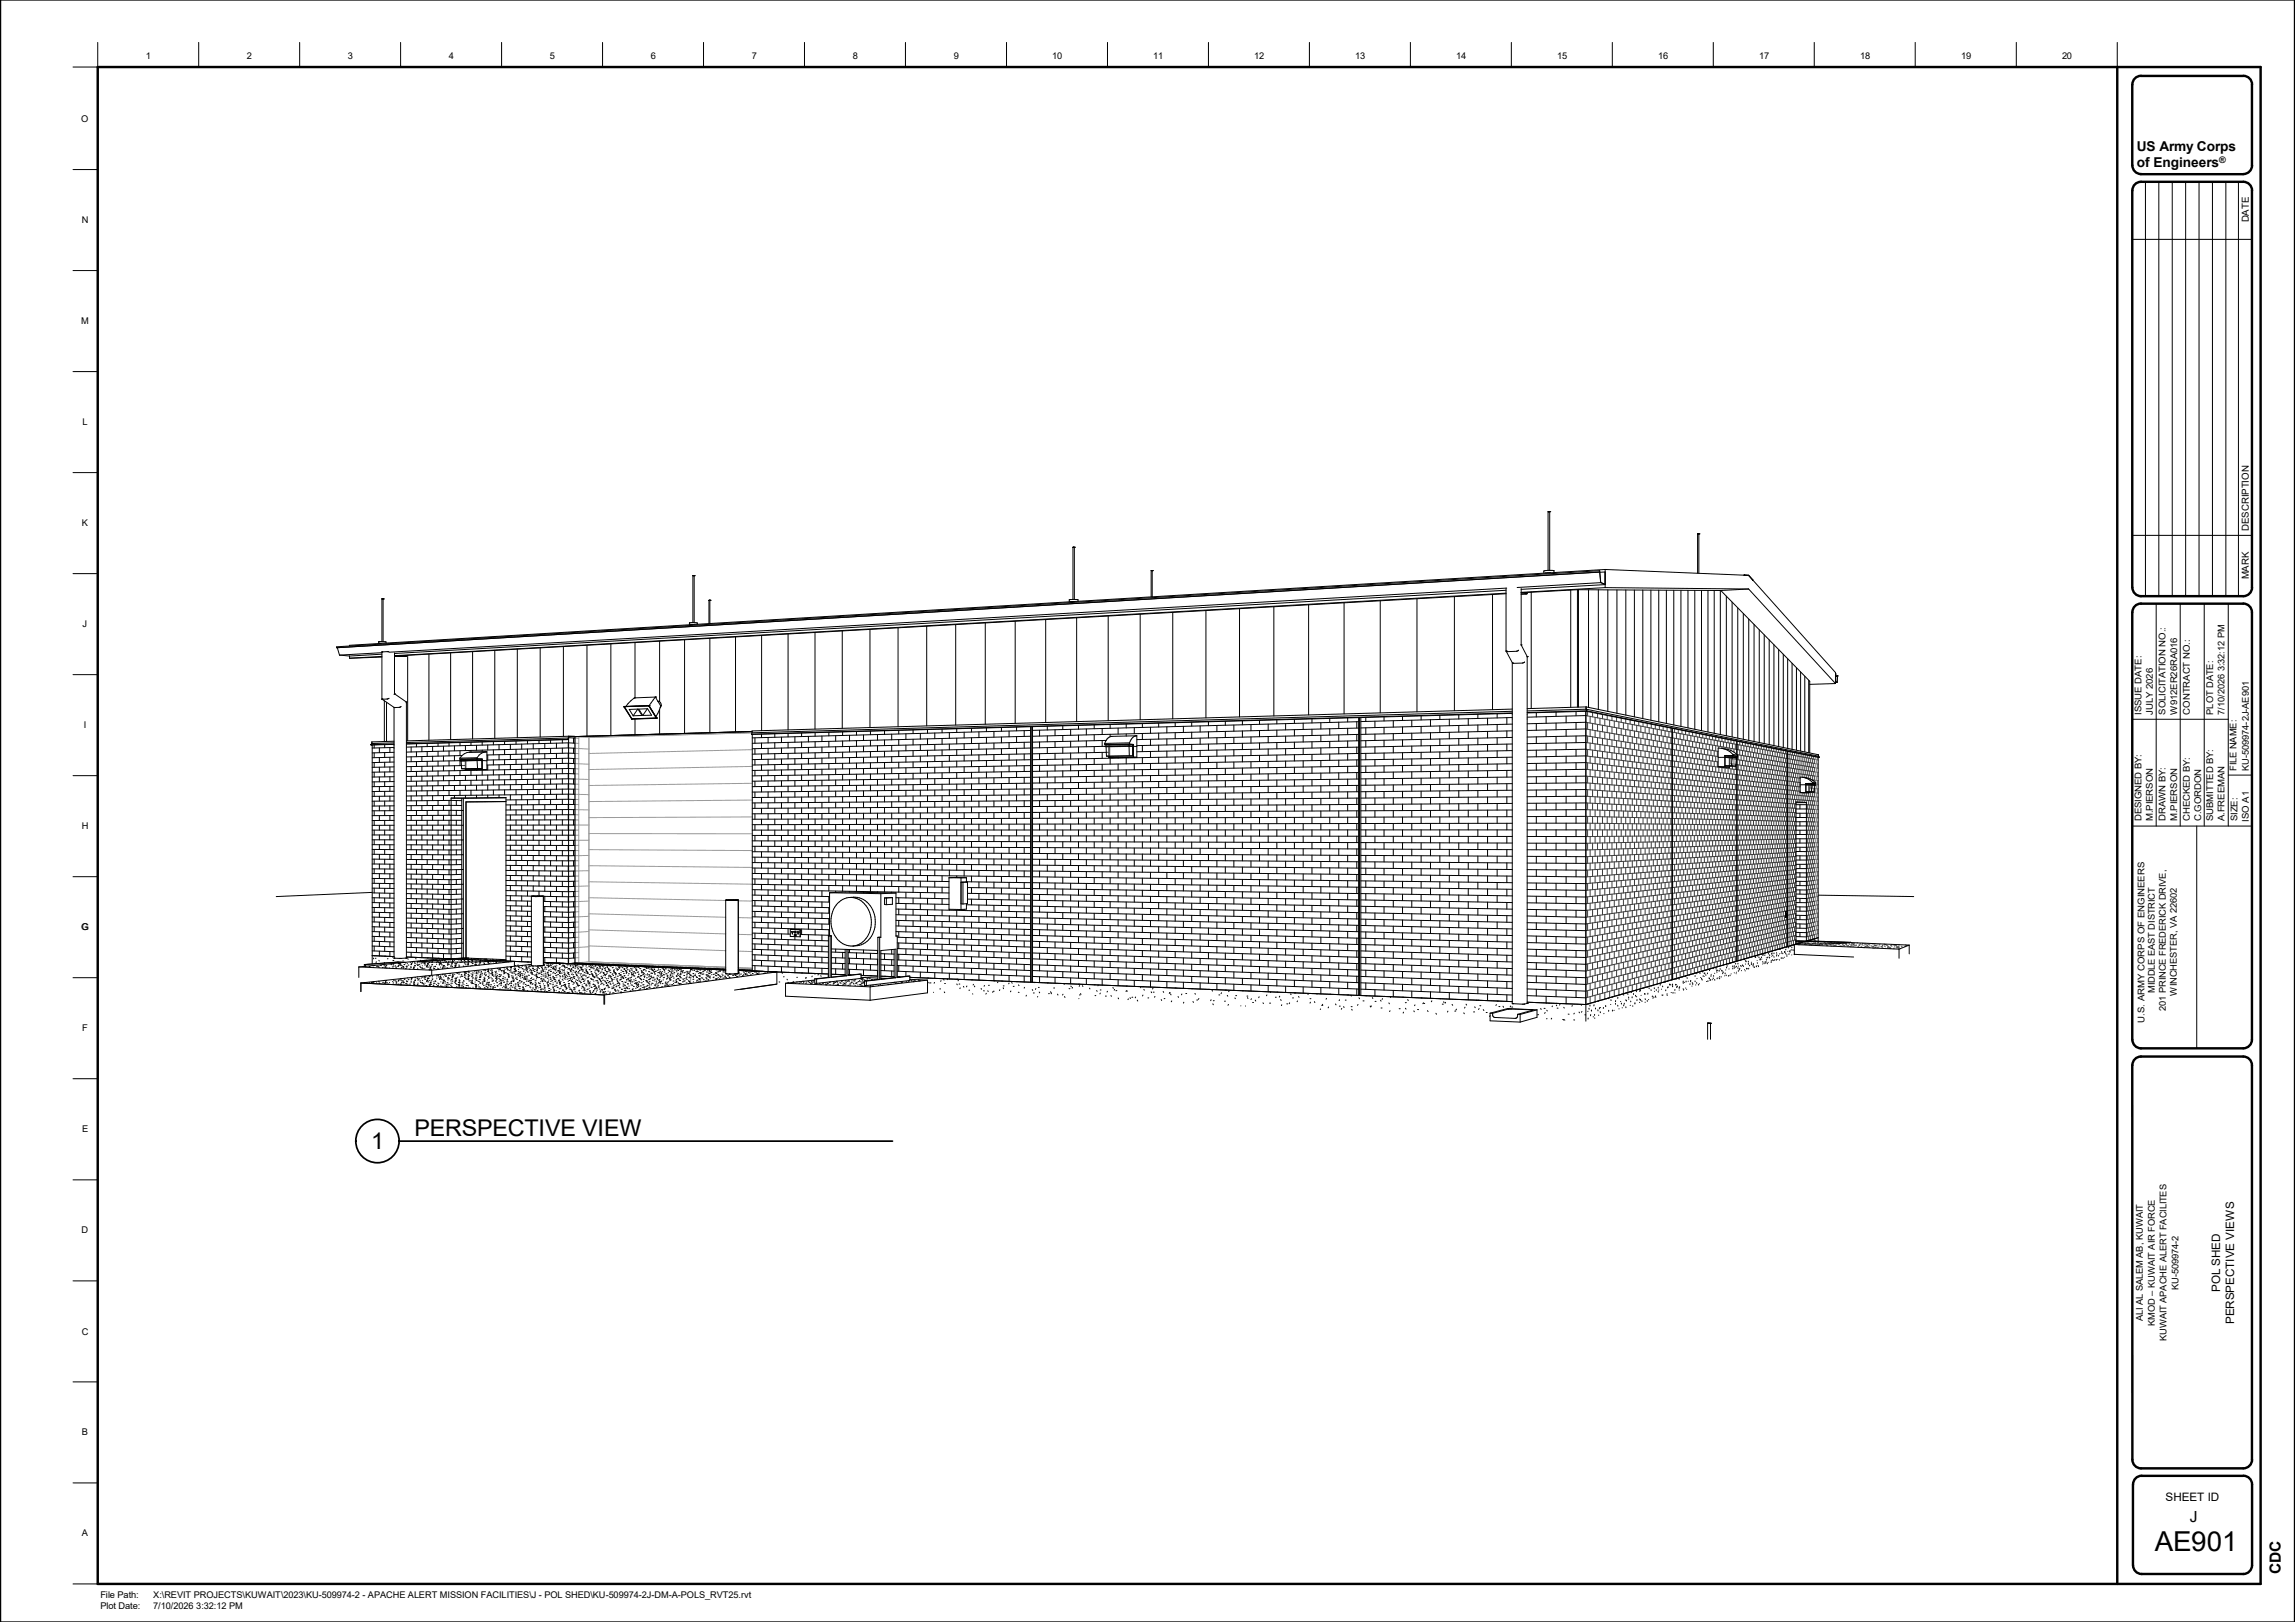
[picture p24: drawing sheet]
<svg xmlns="http://www.w3.org/2000/svg" width="841mm" height="594mm" viewBox="0 0 841 594" stroke-linecap="round" stroke-linejoin="round" font-family="sans-serif">
<defs><g id="words">
<text font-size="10.1" x="789.6" y="567.9">AE901</text>
<g font-size="8.5">
<text x="151.9" y="416.2">PERSPECTIVE VIEW</text>
<text x="136" y="420.7">1</text>
</g>
<g font-size="5.6">
<text x="802.4" y="557.4">J</text>
<text x="835.9" y="576.7" transform="rotate(-90 835.9 576.7)">CDC</text>
</g>
<g font-size="5">
<text x="783.1" y="55.5">US Army Corps</text>
<text x="783.1" y="61.3">of Engineers</text>
</g>
<g font-size="4.3">
<text x="813.6" y="473.2" transform="rotate(-90 813.6 473.2)">POL SHED</text>
<text x="818.7" y="485" transform="rotate(-90 818.7 485)">PERSPECTIVE VIEWS</text>
<text x="793.6" y="549.7">SHEET ID</text>
</g>
<g font-size="3.5">
<text x="824.1" y="81.4" transform="rotate(-90 824.1 81.4)">DATE</text>
<text x="824.1" y="194.4" transform="rotate(-90 824.1 194.4)">DESCRIPTION</text>
<text x="824.1" y="212.2" transform="rotate(-90 824.1 212.2)">MARK</text>
</g>
<g font-size="3.4">
<text x="53.5" y="21.5">1</text>
<text x="90.5" y="21.5">2</text>
<text x="127.5" y="21.5">3</text>
<text x="164.5" y="21.5">4</text>
<text x="201.5" y="21.5">5</text>
<text x="238.5" y="21.5">6</text>
<text x="275.5" y="21.5">7</text>
<text x="312.5" y="21.5">8</text>
<text x="349.5" y="21.5">9</text>
<text x="385.6" y="21.5">10</text>
<text x="422.6" y="21.5">11</text>
<text x="459.6" y="21.5">12</text>
<text x="496.6" y="21.5">13</text>
<text x="533.6" y="21.5">14</text>
<text x="570.6" y="21.5">15</text>
<text x="607.6" y="21.5">16</text>
<text x="644.6" y="21.5">17</text>
<text x="681.6" y="21.5">18</text>
<text x="718.6" y="21.5">19</text>
<text x="755.6" y="21.5">20</text>
<text x="29.8" y="44.6">O</text>
<text x="29.9" y="81.6">N</text>
<text x="29.8" y="118.6">M</text>
<text x="30.2" y="155.6">L</text>
<text x="30" y="192.6">K</text>
<text x="30.3" y="229.6">J</text>
<text x="784.8" y="261.7" transform="rotate(-90 784.8 261.7)">ISSUE DATE:</text>
<text x="788.9" y="261.7" transform="rotate(-90 788.9 261.7)">JULY 2026</text>
<text x="793.6" y="261.7" transform="rotate(-90 793.6 261.7)">SOLICITATION NO.:</text>
<text x="797.8" y="261.7" transform="rotate(-90 797.8 261.7)">W912ER26RA016</text>
<text x="802.4" y="261.7" transform="rotate(-90 802.4 261.7)">CONTRACT NO.:</text>
<text x="811.1" y="261.7" transform="rotate(-90 811.1 261.7)">PLOT DATE:</text>
<text x="815.2" y="261.7" transform="rotate(-90 815.2 261.7)">7/10/2026 3:32:12 PM</text>
<text x="30.7" y="266.6">I</text>
<text x="819.6" y="282.3" transform="rotate(-90 819.6 282.3)">FILE NAME:</text>
<text x="824.1" y="282.3" transform="rotate(-90 824.1 282.3)">KU-509974-2J-AE901</text>
<text x="29.9" y="303.6">H</text>
<text x="784.8" y="300.8" transform="rotate(-90 784.8 300.8)">DESIGNED BY:</text>
<text x="788.9" y="300.8" transform="rotate(-90 788.9 300.8)">M.PIERSON</text>
<text x="793.6" y="300.8" transform="rotate(-90 793.6 300.8)">DRAWN BY:</text>
<text x="797.8" y="300.8" transform="rotate(-90 797.8 300.8)">M.PIERSON</text>
<text x="802.4" y="300.8" transform="rotate(-90 802.4 300.8)">CHECKED BY:</text>
<text x="806.6" y="300.8" transform="rotate(-90 806.6 300.8)">C.GORDON</text>
<text x="811.1" y="300.8" transform="rotate(-90 811.1 300.8)">SUBMITTED BY:</text>
<text x="815.2" y="300.8" transform="rotate(-90 815.2 300.8)">A.FREEMAN</text>
<text x="820" y="300.8" transform="rotate(-90 820 300.8)">SIZE:</text>
<text x="824.1" y="300.9" transform="rotate(-90 824.1 300.9)">ISO A1</text>
<text x="29.8" y="340.6">G</text>
<text x="789.7" y="363.8" transform="rotate(-90 789.7 363.8)">MIDDLE EAST DISTRICT</text>
<text x="797.7" y="364.6" transform="rotate(-90 797.7 364.6)">WINCHESTER, VA 22602</text>
<text x="793.7" y="370.2" transform="rotate(-90 793.7 370.2)">201 PRINCE FREDERICK DRIVE,</text>
<text x="30.1" y="377.6">F</text>
<text x="785.8" y="374.5" transform="rotate(-90 785.8 374.5)">U.S. ARMY CORPS OF ENGINEERS</text>
<text x="30.1" y="414.7">E</text>
<text x="29.9" y="451.7">D</text>
<text x="798.3" y="472.5" transform="rotate(-90 798.3 472.5)">KU-509974-2</text>
<text x="785.2" y="483.9" transform="rotate(-90 785.2 483.9)">ALI AL SALEM AB, KUWAIT</text>
<text x="789.7" y="485.6" transform="rotate(-90 789.7 485.6)">KMOD – KUWAIT AIR FORCE</text>
<text x="29.9" y="488.8">C</text>
<text x="794" y="491.3" transform="rotate(-90 794 491.3)">KUWAIT APACHE ALERT FACILITES</text>
<text x="30" y="525.7">B</text>
<text x="30" y="562.7">A</text>
<text x="36.8" y="585.4">File Path:</text>
<text x="56.1" y="585.4">X:\REVIT PROJECTS\KUWAIT\2023\KU-509974-2 - APACHE ALERT MISSION FACILITIES\J - POL SHED\KU-509974-2J-DM-A-POLS_RVT25.rvt</text>
<text x="36.8" y="589.5">Plot Date:</text>
<text x="56.1" y="589.5">7/10/2026 3:32:12 PM</text>
</g>
<text font-size="3.3" x="813.3" y="59.8">®</text>
</g></defs>
<g fill="none" stroke="#a3a3a3" stroke-width=".37">
<path d="M213.3 352.6h.2M213.4 352.8h.3M213.8 352.8h.3M214.6 352.5l.2 .1M215 352.4h.3M215.3 352.9h.3M216.4 352.8h.1M217 352.6h.1M217.6 352.6h-.2M217.7 352.9h.2M217.8 352.8h-.2M218.3 352.5h.3"/>
<path d="M218.8 352.9h.1M219.4 352.8h.3M220.1 353.1h.3M220.4 352.9h.2M221.2 352.9h.1M221.7 352.6h.3M221.8 352.6l.1 .1M222.3 353h.3M223.1 352.7h-.2M223.4 353.2h.2M223.4 352.8h-.3M223.4 353.2h.3"/>
<path d="M224.2 352.7h.1M224.6 352.9h.3M225.4 353.3h.1M226 353h.1M227.2 352.8h.1M227.4 352.8l-.2 .1M227.5 353l-.2 .1M228 353h.3M228.4 353.1h.2M229.1 353.2h.3M229.2 353.2l-.3 .1M229.3 353.4h-.1"/>
<path d="M230.3 353h-.3M230.3 353.4h.1M231.3 353.1h.3M231.5 353.2h.1M232.1 353.5h.3M232.7 353l.1 .1M232.7 353.4h.1M232.8 353.2l.5 .1M233.3 353.4h.2M233.5 353.6h.2M234.4 353.4h.3M235.1 353.1h.1"/>
<path d="M235.8 353.6h.1M236.2 353.6h.2M237 353.4h.1M237.1 353.8h.1M237.8 353.5h.3M238.7 353.4h.2M238.9 353.5h.2M239 353.7h.3M239.4 353.9h.2M239.4 353.4h.2M240 353.4h.3M241.2 353.6h.3"/>
<path d="M241.4 353.7l.1 .1M241.9 353.5h.1M242.1 353.9h.3M242.7 353.7h.4M243.1 353.5h.2M243.3 353.7h.2M243.8 353.8h.2M244.3 353.9h.3M245.2 353.9h-.2M245.5 354.1h-.2M245.8 354.1l.1 .1M246 353.7h.3"/>
<path d="M246.3 353.9h.1M246.8 353.6h.4M247.8 353.9h.3M248.3 354.2h.1M248.8 353.6h.1M249 354.2h.3M249.3 353.9h.2M249.5 354.1h.2M249.8 354.3h.1M250 353.9h.4M250.8 354.2h.1M251.3 353.9h.1"/>
<path d="M251.3 354.1h.3M252.4 353.8h.2M252.5 354.2h.2M252.9 354.2h.3M253.3 353.8h-.1M253.8 354h.1M254.5 354.3h.3M255 354h.2M255.2 354.2h.2M255.8 354.3h.1M255.9 354.5h.1M257.3 354.1l-.2 .1"/>
<path d="M258 354.5h.3M258.4 354.4h.1M259.2 354h.2M259.5 354.2h.2M260 354.4h-.2M260.3 354.3h.3M260.4 354.7h.2M261.6 354.6h.3M261.6 354.5h.1M261.6 354.6h.2M262 354.8h.1M262.5 354.2h.3"/>
<path d="M262.5 354.3h.2M262.7 354.3l.1 .1M263.5 354.7l-.5 .1M264.8 354.8h.4M265.2 354.4h.1M265.2 354.3h.2M265.9 354.6v.1M270.7 354.8h.3M271.2 354.6h.4M271.7 354.7h.2M272.2 354.9h-.2M272.4 355.1h-.2"/>
<path d="M272.4 354.8h.1M272.9 354.7h.3M273.7 355.3h.4M274.6 355.1l.1 .1"/>
</g>
<path d="M664.9 287.3h.2M664.9 288.8h.1" fill="none" stroke="#9f9f9f" stroke-width=".37"/>
<g fill="none" stroke="#6f6f6f" stroke-width=".37">
<path d="M633.8 277.8l2.5 .4M633.8 279.7l2.3 .3M634.3 277.9v1.8M634.9 277.1v.9M634.9 279.8v.9M635.4 278v1.9M635.9 277v1.1M635.9 280v.6M663 288.6v1.5M663.4 287.1v1.5M663.6 287.1l1.3 .2v1.5l-2-.2M663.8 287.1h.1"/>
<path d="M663.8 288.7v1.4M664.2 287.2v1.5M664.5 287.1v.1M664.5 288.8v1.3"/>
</g>
<g fill="none" stroke="#3f3f3f" stroke-width=".37">
<path d="M169 278.1l1.7 .1M169 278.1l1.5 .1M169 278.6l1.5 .1M170.5 278.6h-1.5M170.5 278.2v3.4M170.5 278.2l6-.2-5.8 .2M170.7 278.2v3.4M176.5 278.6h-7.5M405.3 272.8l1 .1M405.3 272.8l1.4 .1M405.3 273.3h1M405.4 275.5h.9"/>
<path d="M406.3 272.9v4.1M406.3 272.9l8.7-.2-8.3 .2M406.7 272.9v4.1M415 273.3l-9.7 .1 1 .1M632.2 277.4l4.2 .2M633.7 277.1l-1.5-.3 1.6 .3v3.6M633.7 277.1v3.6M636.4 277l-2.7 .1M170.5 280.4h-1.4M661.8 287l1.1 .1zM661.8 287.4l3.3 .2M662.9 287.1h2.2"/>
<path d="M662.9 287.1v3"/>
</g>
<g fill="none" stroke="#9a9a9a" stroke-width=".37">
<path d="M210.7 270.3l1.4 .1M210.7 272.2l1.4 .1M210.7 274.1l5.1 .3M210.7 275.9l1.4 .1M210.7 277.8l1.4 .1M210.7 279.7l5.1 .2M210.7 269.8l5.1 .3M210.7 269.8h.1M210.7 269.8v82.9M215.8 270.1v82.2M275.6 268.4l-59.8 1.7M275.6 268.1l-63.5 1.8v82.7"/>
<path d="M275.7 274.6l-59.9 1.4M210.7 281.6h1.4M210.7 283.4l1.4 .1M210.7 285.3l5.1 .2M210.7 287.2h1.4M210.7 289.1h1.4M210.7 290.9l5.1 .1M210.7 292.8h1.4M210.7 294.7h1.4M210.7 296.5l5.1 .1M210.7 298.4l1.4 .1M275.7 299.2l-59.9 .3"/>
<path d="M275.7 293l-59.9 .6M275.7 286.9l-59.9 .8M275.7 280.7l-59.9 1.2M210.7 300.3h1.4M210.7 302.2h5.1M210.7 304h1.4M210.7 305.9h1.4M210.7 307.8h5.1M210.7 311.5h1.4M210.7 315.3h1.4M212.1 309.6l-1.4 .1M212.1 317.1l-1.4 .1"/>
<path d="M215.8 313.3l-5.1 .1M215.8 318.9l-5.1 .1M215.8 317.1l59.9 .6M215.8 311.2l59.9 .3M215.8 305.3l59.9 .1M212.1 320.8l-1.4 .1M212.1 322.7h-1.4M212.1 326.5h-1.4M212.1 328.3l-1.4 .1M212.1 332.1h-1.4M212.1 333.9l-1.4 .1M212.1 337.7h-1.4"/>
<path d="M212.1 339.6h-1.4M215.8 324.5l-5.1 .2M215.8 330l-5.1 .2M215.8 335.6l-5.1 .3M215.8 334.7l50.1 1.3M215.8 328.8l50.1 1M215.8 323l59.9 .9M270.6 336.1l5.1 .1M270.6 329.9l5.1 .1M210.7 352.7h.1M212.1 343.3l-1.4 .1M212.1 345.1l-1.4 .1"/>
<path d="M212.1 348.9l-1.4 .1M212.1 350.7l-1.4 .2M215.8 341.2l-5.1 .3M215.8 346.8l-5.1 .3M215.8 352.3l50.1 2M215.8 346.5l50.1 1.7M215.8 340.6l50.1 1.5M215.8 352.3l-5.1 .4M270.6 354.5l5.1 .2M270.6 348.4l5.1 .1M270.6 342.2l5.1 .1"/>
</g>
<g fill="none" stroke="#000" stroke-width=".37">
<path d="M35.8 15.5v9.1h-9M72.8 15.5v9.1M109.8 15.5v9.1M146.8 15.5v9.1M183.8 15.5v9.1M220.8 15.5v9.1M257.8 15.5v9.1M294.8 15.5v9.1M331.8 15.5v9.1M368.9 15.5v9.1M405.8 15.5v9.1M442.8 15.5v9.1"/>
<path d="M479.8 15.5v9.1M516.8 15.5v9.1M553.8 15.5v9.1M590.8 15.5v9.1M627.8 15.5v9.1M664.8 15.5v9.1M701.8 15.5v9.1M738.9 15.5v9.1M775.9 15.5v9.1M26.8 62.1h9M786.2 66.6v151.8M791.1 66.6v151.8"/>
<path d="M796 66.6v151.8M800.9 66.6v151.8M805.9 66.6v151.8M810.8 66.6v151.8M815.7 66.6v151.8M820.3 66.6v151.8M26.8 99.1h9M781.4 87.7h43.8M26.8 136.1h9M26.8 173.1h9M567.3 187.5h.1M567.3 187.5v21.4"/>
<path d="M567.9 187.4h.1M567.9 187.4v21.5M567.9 187.4l-.6 .1M622.1 195.6h.1M622.1 195.6v14.4M622.5 195.5h.1M622.6 195.5v14.5M622.6 195.5l-.5 .1M781.4 196.1h43.8M26.8 210.1h9M140 219.4h.1M140 219.3v15.7"/>
<path d="M140 219.3l.4 .1M140.3 219.3v.1M140.4 219.4h.1M140.4 219.4v15.6M253.9 210.9h.1M254.4 210.9h.1M254.4 210.9l-.5-.1v17.2M254.4 210.9v17.1M259.8 219.9h.1M259.8 219.9v8.5M259.8 219.9h.3M260.1 219.9h.1"/>
<path d="M260.1 219.9v8.5M393.2 200.4h.1M393.2 200.4v19.1M393.2 200.4h.5M393.7 200.4h.1M393.7 200.4v19.1M395 219.7l-2.9-.1-.3 .1v.7M395 219.7h.1M395.1 219.7v.5M421.9 209h.1M421.9 209v9.6M421.9 209h.3"/>
<path d="M422.1 209h-.1M422.1 209h.1M422.2 209h.1M422.2 209v9.6M519.3 219.3v41.4M533 218.5v41.8M546.9 217.7v42.2M551.9 217.5l-407.3 22.8M551.9 217.3l-407.3 22.9M551.9 216.2l-407.3 23.2M551.9 215.4v23M552.2 215.4l-409.7 23.5"/>
<path d="M557.4 215.6v20.6M557.4 217.1h1.1l1.1 .4-2.2 .1 2.1-.1-1-.4M557.9 217.1h-.5M561.1 216.9v42.6M568.2 209.8l-2 .1M569.5 209.7l-.1-.7-2.3-.1-1.3 .2-.1 .8M575.6 216.1v43M578.1 216l-20.7 1.1M578.1 216l52.5 .3M578.1 216v43M578.4 216v43M582.1 216v43.1"/>
<path d="M585.7 216v43.8M586.1 209l-462.7 27.9v.3M586.1 209l.1 .5M586.1 209l.1 .2M586.1 209.4l.5 3.9 1.6 .7v-4.5M586.1 209.2h.1M586.2 209.5l.4 3.9M586.2 209.5l-462.8 27.7M586.6 213.4l1.6 .7-30.8 1.8M586.6 213.4l-30.6 1.8M588.2 209.5h.1M588.2 209.5l-1.9 .1"/>
<path d="M588.2 215.2l52.6 .5M588.2 208.6l-460.1 27.7v.3M588.2 208.6l52.6 2.1M588.2 208.6v6.6M588.2 215.2l-30.8 1.8M589.2 216.1v44.5M592.5 216.1v45.1M595.8 216.1v45.8M598.9 216.1v46.5M602 216.1v47.1M605 216.2v47.6M607.9 216.2v48.2"/>
<path d="M610.7 216.2v48.8M613.4 216.2v49.3M616 216.2v49.9M618.6 216.2v50.4M621.1 216.2v50.9M623.5 216.2v51.4M625.9 216.3v51.8M628.2 216.3v52.3M630.4 216.3v52.7M630.6 216.3l32.6 33.2v26.3M632.6 218.4v51.1M639.2 210.6l.2 .2z"/>
<path d="M639.2 210.6l1.6 .1M639.2 210.7h.2M639.2 210.6l-.3 .1M640.8 215.7l31.8 34.7M640.8 215.7l-10.2 .6M640.8 210.7l31.8 35.6v4.1M640.8 210.7l1.5 1.7M640.8 210.7l1.4 1.6M642.2 212.4h.1M123.4 237.2h.2l.8 2.7M124.4 239.9l3.7 .4M138.8 235.1h.1"/>
<path d="M138.8 235.1v.6l.9-.1M138.8 235.1h2.5l.2 .4M140 238.8h.1M140 239.6l-11.9 .7M140 239.1l-15.6 .8M140 238.8v17.2M142.5 238.7l-2.5 .1M144.6 239.1v15M157.2 239.6v31.5M165.1 239.1v31.8M173.2 238.7v31.9M181.3 238.2v32.2"/>
<path d="M189.6 237.7v32.5M198 237.3v32.7M206.5 236.8v32.9M215.1 236.3v33.4M223.9 235.8v33.6M232.7 235.3v20.3M241.7 234.8v22M250.9 234.3v34.3M252.6 228.2v.6M252.6 228.2h.1M252.7 228.2h2.9v.4M253.9 228.8h-1.1"/>
<path d="M260.1 233.8v34.6M269.5 233.3v34.8M279.1 232.7v34.9M288.8 232.2v35.1M298.7 231.6v35.4M308.7 231.1v35.6M318.8 230.5v36M329.1 230v36.2M339.6 229.4v36.5M350.2 228.8v36.8M361.1 228.1v37.2M372 227.5v37.4"/>
<path d="M383.2 226.9v37.7M393.5 220.3l-1.4 .1M394.5 226.3v38M406.1 225.6v38.3M417.8 225v38.6M429.8 224.3v39M441.9 223.6v39.3M454.2 222.9v39.7M466.8 222.2v40M479.6 221.5v40.3M492.5 220.8v40.7M505.8 220v41.1"/>
<path d="M551.9 238.4h.1M551.9 238.4v.1M551.9 238.5h.1M551.9 238.5l2.3 4.3M556.5 238.1l-.9 .4h-3.7M557.4 236.1l2.2 4.4M557.4 236.2h.1M557.4 236.2v.1M634.7 220.6v49.3M636.8 222.7v47.6M638.9 224.7v46.1M640.8 226.8v44.4"/>
<path d="M642.8 228.7v42.9M644.7 230.7v41.2M646.5 232.5v39.8M648.3 234.4v38.3M650.1 236.2v36.9M651.8 237.9v35.5M653.5 239.6v34.2M790.2 221.1v81.5M799 221.1v81.5M807.8 221.1v81.5M816.6 221.1v81.5M26.8 247.1h9"/>
<path d="M128.1 240.3v.8M140 256h.1M140 240.7l-11.9 .4M140 240.4l-11.9 .7M140 256v.1M140 256.1l4.4 3M140 256.1h.1M140.8 256.7v14.9M141.6 257.2v14.4M142.6 255.7l-.7 .3-1.8 .1M144.4 259.1v91.8M144.4 259.1h.1"/>
<path d="M144.5 254.1l4.4 3M144.6 254.1h.1M144.6 240.3h.1M144.6 254.1l-.2 .2M144.6 240.3l1.8 .2M144.6 240.2l.1 .1M144.6 240.2h.1M146.3 240.1h.7M146.3 240.5h.8M146.3 240.1l-1.7 .1M146.9 240.1l1.9 .2M147 258.8l-.6 .3h-1.9"/>
<path d="M148.7 240.3h.2l-1.9 .2M148.8 240.3l-.1 .1M148.9 257.1h.1M148.9 257.1v93.8M148.9 257.3l-.1 .1M149.4 240v31.4M228.7 258.9h.1M228.8 258.8h.1M228.8 258.9l2.7 4.3M228.8 258.8l2.6 4.5M228.8 258.8l-.1 .1M228.8 258.8l2.8 4.5"/>
<path d="M228.9 258.7l-.2 .2M230.6 259.8l3.2-.1 1.4 2.3-3.2 .2zM232.4 255.7l-3.1 3.1M232.4 255.7h.1M232.5 255.6h.1M232.5 255.6v.1M233.7 259.7l-1.7 2.5M234.1 259.7l3.2-.1 1.5 2.4h-3.3zM237.2 259.6l-1.7 2.4M237.6 258.5l.2 .1M237.8 258.5h.1M237.8 258.5l-9 .3"/>
<path d="M237.8 258.4l2.8 4.5M237.8 258.5v.2M237.8 258.5l2.7 4.3M237.8 258.7l2.7 4.3M237.9 258.6l2.6 4.3M240.1 255.3l-7.6 .3M240.1 255.4l-2.3 3.1M240.2 255.3h.1M240.2 255.3l1.9 3.1M241.2 256.9h.6M241.2 256.9h-.1M241.2 256.9a1.4 1.4 0 0 1 .7 2.3"/>
<path d="M241.7 259.8v9.1M242.1 258.4h.1M242.1 258.5l-.5 1.5-1.3 2.6M554.2 242.8v124.8M554.2 259.7l-278.6 8v.7M554.2 242.8h.1M558.7 242.4l-.8 .5-3.7-.1M559.6 240.5h.1M559.6 240.5v127M581.2 258.9v.9M581.2 259.8l.3 .6M581.2 258.9l-21.6 .6"/>
<path d="M581.2 259.8l-21.6 .6M581.2 258.9l85.2 17.5v.5M581.2 259.8l85.2 17.1M655.1 241.3v32.8M656.7 243v31.4M658.3 244.6v30.1M659.8 246.1v29M661.4 247.7v27.7M662.8 249.2v26.5M672.6 246.9h.1M672.6 250.4l-9.4 .3M672.6 249.9h.6"/>
<path d="M673.3 247.7l-.1 2.2-.6-.2 .6 .2M673.3 247.7l.1 .1M673.3 247.7h-.7M673.4 247.6h.1M673.4 247.8l-.2 2.1M673.4 247.5v.3M673.4 247.5h.1M673.4 247.8h.1M673.4 247.5h-.8M673.4 247.6h-.8M135.9 272.8l.2 .1M136.1 272.9h.3v80.1"/>
<path d="M136.3 272.3l-.4 .5M137.1 272.8v1.2M137.1 275.8v1.7M137.1 279.3v1.8M139 273.9v1.8M139 277.5v1.7M141 272.8v1.1M141 275.6v1.8M141 279.2v1.8M142.9 273.8v1.8M142.9 277.4v1.7M144.4 273.8l-8 .2"/>
<path d="M144.4 275.5l-8 .3M144.4 277.3l-8 .2M144.4 279.1l-8 .2M144.4 271.5l-8.1 .2v.6M144.4 272.1l-8.1 .2M144.4 272.5l-8.5 .3M144.4 272.6l-8.3 .3M150.7 273.6v1.8M150.7 277.2v1.8M152.6 272.4v1.2M152.6 275.3v1.9M152.6 278.9v1.9"/>
<path d="M154.6 273.5v1.8M154.6 277.1v1.8M156.5 272.3v1.2M156.5 275.3v1.8M156.5 278.8v1.9M158.5 273.4v1.8M158.5 277v1.8M160.5 272.2v1.1M160.5 275.2v1.7M160.5 278.8v1.8M162.5 273.3v1.8M162.5 276.9v1.8"/>
<path d="M164.5 272.1v1.2M164.5 275v1.9M164.5 278.7v1.8M166.5 273.2v1.8M166.5 276.8v1.8M168.5 278.6h.5l-20.1 .4M168.5 277.7v.4M168.5 278.1h.5M168.6 272v1.1M168.6 275v1.8M168.6 278.6v1.8M169.2 276.7l-20.3 .5"/>
<path d="M170.6 273.1v1.8M171.9 275.5a4.5 4.5 0 0 0-3.4 2.2M171.9 275.5h.3M172.6 271.9v1.1M172.6 274.9v.6M174.6 273v1.8M174.8 278l-5.8 .1 .2 3.5M174.8 278h1.7M174.8 278l.2 3.5M174.8 278.5l1.7 .1M174.8 278.5l-5.8 .1M174.8 278h2"/>
<path d="M174.8 277.5v.5M174.8 278l-6.3 .1M174.8 277.5l-6.3 .2M174.8 278.5l3.6 .1M174.8 278.5l-6.3 .1M176.5 278h.3M176.5 278v3.5M176.7 271.7v1.2M176.7 274.7v.7M176.8 278v3.9M178.4 275.4l-6.5 .1M178.4 275.4v6.5"/>
<path d="M178.4 275.4a3.8 3.8 0 0 0-3.6 2.1M178.7 272.9v1.8M178.7 276.5v1.9M180.8 271.6v1.2M180.8 274.7v1.8M180.8 278.3v1.9M182.9 272.8v1.8M182.9 276.4v1.9M184.9 271.5v1.2M184.9 274.5v1.9M184.9 278.2v1.9M187 272.6v1.9"/>
<path d="M187 276.4v1.8M189.1 271.4v1.2M189.1 274.4v1.9M189.1 278.1v1.9M191.2 272.5v1.9M191.2 276.2v1.9M191.2 280v1.8M193.3 271.3v1.2M193.3 274.3v1.9M193.3 278v1.9M195.4 272.4v1.9M195.4 276.1v1.9"/>
<path d="M195.4 279.9v1.8M197.5 271.2v1.2M197.5 274.2v1.9M197.5 278v1.8M199.6 272.3v1.9M199.6 276.1v1.8M199.6 279.8v1.8M201.8 271.1v1.1M201.8 274.1v1.9M201.8 277.9v1.8M203.9 272.2v1.9M203.9 275.9v1.9"/>
<path d="M203.9 279.7v1.9M206.1 270.9v1.2M206.1 274v1.9M206.1 277.7v2M208.1 270.8l.1 .1M208.1 270.8l-59.2 1.6M208.2 270.7v.1M208.2 272.1v1.8M208.2 275.8v1.9M208.2 279.6v1.9M208.2 270.9l-59.3 1.6M208.3 269.7v.6"/>
<path d="M208.3 270.3l-.2 .5M208.3 269.7h2.2M208.3 269.7l-59.4 1.7M208.3 270.3l-59.4 1.6M208.3 270.5h.1M208.3 270.5l-.1 .4M208.3 270.5l-.1 .3M208.4 270.2l2.3 .1M208.4 269.7l2.3 .1v82.9l-2.3 .2zM208.4 270.3l-.2 .4M208.4 269.7h2.1M210.2 270.3v1.9"/>
<path d="M210.2 274v1.9M210.2 277.8v1.9M210.7 272.2l-61.8 1.4M210.7 274.1l-61.8 1.4M210.7 275.9l-32.3 .6M210.7 277.8l-32.3 .6M210.7 279.7l-32.3 .5M231.4 263.3h.3M231.4 263.3h.1M231.5 263.2l.1 .1M231.5 263.2l.1 .2M232.7 263.2v6"/>
<path d="M240.4 263h.1M240.5 262.8v.1M240.5 263.1l-9 .3M240.5 263.1h.1M240.5 263.1l-8.9 .2M240.6 262.9h.1M240.6 263l-.1 .1M275.6 267.9l-65.1 1.9M275.6 268.4l-.2 .5M275.7 269v86.6M276.6 270.3v1.9M276.6 274.2v2"/>
<path d="M276.6 278.2v2M279.1 268.9v1.3M279.1 272.2v2M279.1 276.1v2M281.5 270.1v2M281.5 274.1v2M281.5 278.1v2M283.9 268.8v1.2M283.9 272v2M283.9 276.1v1.9M286.4 270v2M286.4 274v2"/>
<path d="M286.4 278v2M288.8 268.6v1.3M288.8 271.9v2M288.8 275.9v2M288.8 280v1.9M291.3 269.8v2.1M291.3 273.9v2M291.3 277.9v2M293.8 268.5v1.3M293.8 271.8v2M293.8 275.8v2M293.8 279.9v2"/>
<path d="M296.2 269.7v2M296.2 273.8v2M296.2 277.8v2M298.7 268.4v1.3M298.7 271.7v2M298.7 275.7v2M298.7 279.7v2.1M301.2 269.6v2M301.2 273.6v2.1M301.2 277.7v2M303.7 268.2v1.3M303.7 271.5v2.1"/>
<path d="M303.7 275.6v2M303.7 279.7v2M306.2 269.5v2M306.2 273.5v2M306.2 277.6v2M308.8 268.1v1.3M308.8 271.4v2.1M308.8 275.5v2M308.8 279.6v2M311.3 269.3v2.1M311.3 273.4v2M311.3 277.5v2"/>
<path d="M313.9 267.9v1.3M313.9 271.3v2M313.9 275.4v2M313.9 279.5v2M316.4 269.2v2M316.4 273.3v2M316.4 277.4v2M319 267.8v1.3M319 271.1v2.1M319 275.3v2M319 279.4v2M321.6 269v2.1"/>
<path d="M321.6 273.1v2.1M321.6 277.3v2M324.1 267.7v1.3M324.1 271v2.1M324.1 275.2v2M324.1 279.3v2M326.8 268.9v2.1M326.8 273.1v2M326.8 277.2v2M329.4 267.5v1.3M329.4 270.9v2.1M329.4 275v2.1"/>
<path d="M329.4 279.2v2.1M332 268.8v2M332 272.9v2.1M332 277.1v2M334.6 267.4v1.3M334.6 270.8v2M334.6 274.9v2.1M334.6 279.1v2M337.3 268.6v2.1M337.3 272.8v2.1M337.3 276.9v2.1M339.9 267.2v1.4"/>
<path d="M339.9 270.6v2.1M339.9 274.8v2.1M339.9 279v2.1M342.6 268.5v2.1M342.6 272.7v2M342.6 276.8v2.1M345.2 267.1v1.3M345.2 270.5v2.1M345.2 274.7v2.1M345.2 278.9v2.1M347.9 268.4v2M347.9 272.5v2.1"/>
<path d="M347.9 276.7v2.1M350.6 266.9v1.4M350.6 270.4v2.1M350.6 274.6v2.1M350.6 278.8v2.1M353.3 268.2v2.1M353.3 272.4v2.1M353.3 276.6v2.1M356 266.8v1.3M356 270.2v2.1M356 274.4v2.2M356 278.7v2.1"/>
<path d="M358.7 268.1v2.1M358.7 272.3v2.1M358.7 276.5v2.1M361.5 266.6v1.4M361.5 270.1v2.1M361.5 274.3v2.1M361.5 278.6v2.1M364.2 267.9v2.1M364.2 272.2v2.1M364.2 276.4v2.1M367 266.4v1.4M367 270v2.1"/>
<path d="M367 274.2v2.2M367 278.5v2.1M369.8 267.8v2.1M369.8 272v2.2M369.8 276.3v2.1M372.5 266.3v1.4M372.5 269.8v2.1M372.5 274.1v2.1M372.5 278.3v2.2M375.3 267.6v2.1M375.3 271.9v2.1M375.3 276.2v2.1"/>
<path d="M377.7 267.5l-102 2.8M377.7 269.7l-102 2.5M377.7 271.8l-102 2.4M377.7 274l-102 2.2M377.7 276.1l-102 2.1M377.7 278.3l-102 1.9M377.7 266.1v93.6h.4M378.1 266.1v93.6M378.4 266.1v93.7M381 267.5v2.1M381 271.7v2.2M381 276.1v2.1"/>
<path d="M383.8 266v1.4M383.8 269.5v2.2M383.8 273.9v2.1M383.8 278.1v2.2M386.6 267.3v2.2M386.6 271.6v2.2M386.6 275.9v2.2M389.5 265.9v1.3M389.5 269.4v2.2M389.5 273.7v2.2M389.5 278v2.2M392.3 267.2v2.1"/>
<path d="M392.3 271.5v2.1M392.3 275.8v2.2M395.2 265.7v1.4M395.2 269.2v2.2M395.2 273.6v2.2M395.2 277.9v2.2M398.1 267v2.2M398.1 271.4v2.1M398.1 275.7v2.2M401 265.5v1.4M401 269.1v2.2M401 273.5v2.1"/>
<path d="M401 277.8v2.2M403.9 266.8v2.2M403.9 271.2v2.2M403.9 275.6v2.1M403.9 280v2.2M404.8 272.3v.5M404.8 272.8h.5M404.8 273.4l.5 .1M405.3 272.8l.2 4.1M405.3 273.4h.1M405.3 271.2l-26.9 .6M405.4 275.5l-27 .6"/>
<path d="M406.3 277v.5M406.8 265.3v1.4M406.8 268.9v.9M406.8 277.7v2.2M407.3 269.7a3.3 3.3 0 0 0-2.5 2.6M407.3 269.7h.2M409.7 266.7v2.2M409.7 277.5v.2M409.7 279.9v2.1M412.7 265.2v1.4M412.7 268.8v.8M412.7 277.6v2.2"/>
<path d="M413.9 276.8l1.1 .1M413.9 276.8l-8.4 .1M413.9 272.5l1.5 .2M413.9 272.1v.4M413.9 272.5l-9.1 .3M413.9 272.1l-9.1 .2M415 272.7h.4M415 276.9h-9.5M415 272.7l-1.3-.1 .2 4.2M415 272.7v4.2M415 273.3l-9.7 .1M415.4 272.7v4.6"/>
<path d="M415.4 277.3l1.2 .1M415.4 277.3l-9.1 .2M415.7 266.5v2.2M415.7 277.4v.1M415.7 279.7v2.2M416.2 269.5h.2l-9.1 .2M416.2 269.5h.4v7.9M416.2 269.5l-1.1 .6-1.2 2M416.6 273.4l-2.7-.2-35.5 .7M416.6 277.4l-10.3 .1M418.6 265v1.4M418.6 268.6v2.2"/>
<path d="M418.6 273.1v2.2M418.6 277.5v2.2M421.6 266.4v2.2M421.6 270.8v2.2M421.6 275.2v2.2M421.6 279.7v2.2M424.6 264.9v1.4M424.6 268.5v2.2M424.6 272.9v2.3M424.6 277.4v2.2M427.6 266.2v2.2M427.6 270.6v2.3"/>
<path d="M427.6 275.1v2.2M427.6 279.5v2.3M430.7 264.7v1.4M430.7 268.4v2.2M430.7 272.8v2.2M430.7 277.2v2.3M433.7 266v2.3M433.7 270.5v2.3M433.7 275v2.2M433.7 279.4v2.2M436.7 264.5v1.4M436.7 268.2v2.2"/>
<path d="M436.7 272.7v2.2M436.7 277.2v2.2M439.8 265.9v2.2M439.8 270.3v2.3M439.8 274.8v2.3M439.8 279.3v2.3M442.8 264.4v1.4M442.8 268.1v2.2M442.8 272.5v2.3M442.8 277v2.3M445.9 265.7v2.3M445.9 270.2v2.3"/>
<path d="M445.9 274.7v2.2M445.9 279.2v2.3M449 264.2v1.4M449 267.9v2.2M449 272.4v2.3M449 276.9v2.2M452.2 265.6v2.2M452.2 270.1v2.2M452.2 274.6v2.3M452.2 279.1v2.3M455.3 264v1.5M455.3 267.7v2.3"/>
<path d="M455.3 272.2v2.3M455.3 276.8v2.3M458.4 265.4v2.2M458.4 269.9v2.3M458.4 274.4v2.3M458.4 279v2.3M461.6 263.8v1.5M461.6 267.6v2.2M461.6 272.1v2.3M461.6 276.6v2.3M464.7 265.2v2.3M464.7 269.7v2.3"/>
<path d="M464.7 274.3v2.3M464.7 278.9v2.3M467.9 263.7v1.4M467.9 267.4v2.3M467.9 272v2.3M467.9 276.6v2.2M471.1 265v2.3M471.1 269.6v2.3M471.1 274.2v2.3M471.1 278.8v2.3M474.3 263.5v1.5M474.3 267.3v2.2"/>
<path d="M474.3 271.8v2.4M474.3 276.4v2.3M477.6 264.9v2.3M477.6 269.5v2.3M477.6 274.1v2.3M477.6 278.7v2.3M480.8 263.3v1.5M480.8 267.1v2.3M480.8 271.7v2.3M480.8 276.3v2.3M484 264.7v2.3M484 269.3v2.3"/>
<path d="M484 273.9v2.3M484 278.6v2.3M487.3 263.1v1.5M487.3 266.9v2.3M487.3 271.6v2.3M487.3 276.2v2.3M490.6 264.5v2.3M490.6 269.2v2.3M490.6 273.8v2.3M490.6 278.4v2.4M493.9 262.9v1.5M493.9 266.7v2.4"/>
<path d="M493.9 271.4v2.3M493.9 276.1v2.3M497.2 264.3v2.4M497.2 269v2.3M497.2 273.6v2.4M497.2 278.3v2.4M497.9 264.3l-119.5 3.2M497.9 266.7l-119.5 3M497.9 269l-81.3 1.9M497.9 271.3l-81.3 1.8M497.9 273.6l-81.3 1.7M497.9 276l-119.5 2.3"/>
<path d="M497.9 278.3l-119.5 2.1M497.9 262.8v101.8l.3-.1M498.2 262.8v101.7M498.7 262.8v101.8M500.5 262.8v1.4M500.5 266.6v2.3M500.5 271.3v2.3M500.5 275.9v2.4M503.9 264.2v2.3M503.9 268.9v2.3M503.9 273.5v2.4M503.9 278.2v2.3"/>
<path d="M507.2 262.6v1.5M507.2 266.4v2.4M507.2 271.1v2.4M507.2 275.8v2.3M510.6 264v2.3M510.6 268.7v2.3M510.6 273.4v2.4M510.6 278.1v2.4M514 262.4v1.5M514 266.2v2.4M514 271v2.3M514 275.7v2.3"/>
<path d="M517.4 263.8v2.3M517.4 268.5v2.4M517.4 273.3v2.3M517.4 278v2.3M520.8 262.2v1.5M520.8 266.1v2.3M520.8 270.8v2.4M520.8 275.5v2.4M524.2 263.6v2.4M524.2 268.4v2.3M524.2 273.1v2.4M524.2 277.8v2.4"/>
<path d="M527.6 262v1.5M527.6 265.9v2.4M527.6 270.7v2.4M527.6 275.4v2.4M531.1 263.4v2.4M531.1 268.2v2.4M531.1 273v2.3M531.1 277.7v2.4M534.6 261.8v1.6M534.6 265.7v2.4M534.6 270.5v2.4M534.6 275.3v2.4"/>
<path d="M538.1 263.2v2.4M538.1 268.1v2.3M538.1 272.8v2.4M538.1 277.6v2.4M541.6 261.6v1.5M541.6 265.6v2.4M541.6 270.3v2.5M541.6 275.2v2.3M541.6 280v2.4M545.1 263.1v2.4M545.1 267.9v2.4M545.1 272.7v2.4"/>
<path d="M545.1 277.5v2.4M548.6 261.4v1.6M548.6 265.4v2.4M548.6 270.2v2.4M548.6 275v2.4M548.6 279.8v2.4M552.2 262.8v2.5M552.2 267.7v2.4M552.2 272.5v2.5M552.2 277.4v2.4M554.2 262.8l-55.5 1.5M554.2 265.2l-55.5 1.4"/>
<path d="M554.2 267.7l-55.5 1.3M554.2 270.1l-55.5 1.2M554.2 272.5l-55.5 1.1M554.2 274.9l-55.5 1.1M554.2 277.3l-55.5 1M554.2 279.7l-55.5 .9M554.2 261.3l-278.8 7.6M554.2 260.5l-278.6 7.9M554.2 261.1l-278.8 7.8M563 261v1.6M563 265v2.5M563 269.9v2.4"/>
<path d="M563 274.7v2.5M563 279.6v2.5M566.6 262.5v2.4M566.6 267.4v2.4M566.6 272.2v2.5M566.6 277.1v2.5M570.2 260.8v1.6M570.2 264.8v2.5M570.2 269.7v2.5M570.2 274.6v2.5M570.2 279.5v2.4M573.9 262.3v2.5"/>
<path d="M573.9 267.2v2.4M573.9 272.1v2.4M573.9 277v2.4M577.6 260.6v1.6M577.6 264.6v2.5M577.6 269.6v2.4M577.6 274.5v2.4M577.6 279.4v2.5M581.2 262.1l-21.6 .6M581.2 264.5l-21.6 .6M581.2 267l-21.6 .5M581.2 269.5l-21.6 .5"/>
<path d="M581.2 271.9l-21.6 .5M581.2 274.4l-21.6 .4M581.2 276.9l-21.6 .3M581.2 279.3l-21.6 .4M581.2 260.5v113.5M581.3 260.5l-21.7 .6M581.3 260.5l85.2 16.9M581.5 260.4l-.2 .1M581.5 260.4l-21.9 .6M581.5 260.4l85.2 16.9M612.7 266.7l.2 92.1M612.9 266.8v92"/>
<path d="M631 274.1a8.8 8.8 0 0 1 5.7 2.5M631 274.1a6.8 6.8 0 0 1 4 2.2M631 274.1l-1.4-.1v6.8M632.1 276.8v4M632.1 276.8h.1M632.2 276.8v3.7M632.2 277.4l4.5 .2-1.7-.3-5.4 .1M634.8 276.8l-.3 3.6M634.8 276.8h-2.6M634.8 276.8l1.6 .2M635 276.3v.4M635 276.7l-2.9 .1"/>
<path d="M635 276.7l1.7 .3M635 276.3l1.7 .3M636.4 277h.3M636.4 277l-.3 3.6M636.4 277v75l-23.5 6.8M636.4 271.4v5M636.6 271.5v4.9M636.6 277v75M636.7 276.6v.4M654.9 275.1l.1 58.7M655 275.1v71.6M666.4 276.9l.3 .4"/>
<path d="M666.5 277.4h-.2v67.3M666.7 277.3l-.2 .1M781.4 263.4h35.2M26.8 284.1h9M137.1 282.8v1.8M137.1 286.3v1.8M137.1 289.9v1.8M137.1 293.5v1.7M137.1 297v1.7M139 281v1.8M139 284.6v1.7M139 288.1v1.8"/>
<path d="M139 291.6v1.8M139 295.2v1.8M139 298.7v1.8M141 282.7v1.8M141 286.3v1.8M141 289.9v1.7M141 293.4v1.8M141 297v1.7M142.9 280.9v1.8M142.9 284.5v1.8M142.9 288v1.8M142.9 291.6v1.8"/>
<path d="M142.9 295.1v1.8M142.9 298.7v1.8M144.4 280.9l-8 .2M144.4 282.7l-8 .1M144.4 284.5l-8 .1M144.4 286.3l-8 .1M144.4 288l-8 .1M144.4 289.8l-8 .1M144.4 291.6l-8 .1M144.4 293.4l-8 .1M144.4 295.1l-8 .1M144.4 296.9l-8 .1"/>
<path d="M144.4 298.7h-8M150.7 280.8v1.8M150.7 284.4v1.7M150.7 288v1.7M150.7 291.5v1.8M150.7 295.1v1.8M150.7 298.7v1.8M152.6 282.5v1.8M152.6 286.1v1.8M152.6 289.7v1.8M152.6 293.3v1.8M152.6 296.9v1.8"/>
<path d="M154.6 280.7v1.8M154.6 284.3v1.8M154.6 287.9v1.8M154.6 291.5v1.8M154.6 295.1v1.8M154.6 298.7v1.7M156.5 282.4v1.9M156.5 286v1.9M156.5 289.6v1.9M156.5 293.2v1.9M156.5 296.8v1.9M158.5 280.6v1.8"/>
<path d="M158.5 284.2v1.8M158.5 287.8v1.8M158.5 291.4v1.8M158.5 295v1.8M158.5 298.7v1.7M160.5 282.4v1.8M160.5 286v1.8M160.5 289.6v1.8M160.5 293.2v1.8M160.5 296.8v1.8M162.5 280.5v1.8M162.5 284.1v1.9"/>
<path d="M162.5 287.8v1.8M162.5 291.4v1.8M162.5 295v1.8M162.5 298.6v1.8M164.5 282.3v1.8M164.5 285.9v1.8M164.5 289.6v1.8M164.5 293.2v1.8M164.5 296.8v1.8M165.3 292.3v58.9l4.5-.3M165.3 292.3l20.1-.2v59.9M165.3 292.3l4.5 .1"/>
<path d="M166.5 280.5v1.8M166.5 284.1v1.8M166.5 287.7v1.8M166.5 291.3v1M167.2 293.2v1.8M167.2 296.8v1.8M168.6 282.2v1.9M168.6 285.9v1.8M168.6 289.5v1.8M169.1 280.4l-20.2 .4M169.2 293.2l-20.3 .1M169.2 295l-20.3 .1"/>
<path d="M169.2 298.7h-20.3M169.2 292.4v58.5M169.8 296.8l-20.9 .1M169.8 292.4v58.5M170.5 281.6v.3M170.6 281.9v.3M170.6 284v1.8M170.6 287.7v1.8M170.6 291.3v1M172.6 282.2v1.8M172.6 285.8v1.8M172.6 289.4v1.9"/>
<path d="M174.6 282v.1M174.6 283.9v1.9M174.6 287.6v1.8M174.6 291.3v.9M175 281.5h1.5M175 281.5l-5.8 .1M176.5 281.5l-7.3 .1M176.7 282.1v1.8M176.7 285.8v1.8M176.7 289.4v1.8M176.8 281.9h1.6M176.8 281.9h-6.3"/>
<path d="M178.4 281.9h-7.9M178.7 280.2v1.8M178.7 283.9v1.8M178.7 287.5v1.9M178.7 291.2v1M180.8 282v1.8M180.8 285.7v1.8M180.8 289.3v1.9M182.9 280.1v1.8M182.9 283.8v1.8M182.9 287.5v1.8M182.9 291.2v.9"/>
<path d="M184.9 281.9v1.9M184.9 285.6v1.8M184.9 289.3v1.8M185.4 293.6l-14.6 .1v57.2M185.4 292.2l-15.6 .2M187 280v1.9M187 283.7v1.9M187 287.4v1.9M187 291.1v1.8M187 294.8v1.9M187 298.5v1.9M189.1 281.9v1.8"/>
<path d="M189.1 285.5v1.9M189.1 289.2v1.9M189.1 292.9v1.9M189.1 296.6v1.9M191.2 283.6v1.9M191.2 287.4v1.8M191.2 291.1v1.8M191.2 294.8v1.8M191.2 298.5v1.8M193.3 281.8v1.8M193.3 285.5v1.8M193.3 289.2v1.8"/>
<path d="M193.3 292.9v1.9M193.3 296.6v1.9M195.4 283.6v1.9M195.4 287.3v1.8M195.4 291v1.9M195.4 294.7v1.9M195.4 298.5v1.8M197.5 281.7v1.8M197.5 285.4v1.9M197.5 289.1v1.9M197.5 292.9v1.8M197.5 296.6v1.9"/>
<path d="M199.6 283.5v1.9M199.6 287.2v1.9M199.6 291v1.8M199.6 294.7v1.9M199.6 298.5v1.8M201.8 281.6v1.9M201.8 285.3v1.9M201.8 289.1v1.9M201.8 292.8v1.9M201.8 296.5v1.9M203.9 283.4v1.9M203.9 287.2v1.9"/>
<path d="M203.9 290.9v1.9M203.9 294.7v1.8M203.9 298.4v1.9M206.1 281.5v1.9M206.1 285.3v1.8M206.1 289v1.9M206.1 292.8v1.8M206.1 296.5v1.9M208.2 283.3v1.9M208.2 287.1v1.9M208.2 290.9v1.8M208.2 294.6v1.9"/>
<path d="M208.2 298.4v1.9M210.2 281.6v1.8M210.2 285.3v1.8M210.2 289.1v1.8M210.2 292.8v1.9M210.2 296.5v1.9M210.7 281.6l-61.8 1M210.7 283.4l-61.8 1M210.7 285.3l-61.8 .9M210.7 287.2l-61.8 .8M210.7 289.1l-61.8 .6M210.7 290.9l-61.8 .6"/>
<path d="M210.7 292.8l-25.3 .2M210.7 294.7l-25.3 .1M210.7 296.5l-25.3 .2M210.7 298.4l-25.3 .1M276.6 282.2v1.9M276.6 286.1v2M276.6 290.1v2M276.6 294.1v2M276.6 298.1v2M279.1 280.1v2M279.1 284.1v2M279.1 288.1v2"/>
<path d="M279.1 292.1v1.9M279.1 296v2M281.5 282.1v2M281.5 286v2.1M281.5 290.1v2M281.5 294v2M281.5 298v2M283.9 280v2M283.9 284v2M283.9 288v2M283.9 292v2M283.9 296v2"/>
<path d="M286.4 282v2M286.4 286v2M286.4 290v2M286.4 294v2M286.4 298v2M288.8 284v2M288.8 288v2M288.8 292v2M288.8 296v2M291.3 281.9v2M291.3 285.9v2.1M291.3 289.9v2.1"/>
<path d="M291.3 294v2M291.3 298v2M293.8 283.9v2M293.8 287.9v2M293.8 291.9v2.1M293.8 296v2M293.8 300v2M296.2 281.8v2M296.2 285.9v2M296.2 289.9v2M296.2 293.9v2.1M296.2 297.9v2.1"/>
<path d="M298.7 283.8v2M298.7 287.8v2.1M298.7 291.9v2M298.7 295.9v2M298.7 300v2M301.2 281.7v2.1M301.2 285.8v2M301.2 289.9v1.9M301.2 293.9v2M301.2 297.9v2.1M303.7 283.7v2.1M303.7 287.8v2"/>
<path d="M303.7 291.8v2.1M303.7 295.9v2M303.7 300v2M306.2 281.6v2.1M306.2 285.7v2M306.2 289.8v2M306.2 293.8v2.1M306.2 297.9v2M308.8 283.6v2.1M308.8 287.7v2.1M308.8 291.8v2M308.8 295.9v2"/>
<path d="M308.8 299.9v2.1M311.3 281.6v2M311.3 285.6v2.1M311.3 289.7v2.1M311.3 293.8v2M311.3 297.9v2M313.9 283.5v2.1M313.9 287.7v2M313.9 291.7v2.1M313.9 295.8v2.1M313.9 299.9v2.1M316.4 281.5v2"/>
<path d="M316.4 285.6v2M316.4 289.7v2M316.4 293.8v2M316.4 297.9v2M319 283.5v2M319 287.6v2M319 291.7v2.1M319 295.8v2.1M319 299.9v2.1M321.6 281.4v2M321.6 285.5v2.1M321.6 289.6v2.1"/>
<path d="M321.6 293.7v2.1M321.6 297.9v2M324.1 283.4v2.1M324.1 287.5v2.1M324.1 291.6v2.1M324.1 295.8v2M324.1 299.9v2.1M326.8 281.3v2M326.8 285.4v2.1M326.8 289.6v2M326.8 293.7v2M326.8 297.8v2.1"/>
<path d="M329.4 283.3v2.1M329.4 287.4v2.1M329.4 291.6v2.1M329.4 295.7v2.1M329.4 299.8v2.1M332 281.2v2.1M332 285.3v2.1M332 289.5v2M332 293.6v2.1M332 297.8v2M334.6 283.2v2.1M334.6 287.4v2.1"/>
<path d="M334.6 291.5v2.1M334.6 295.7v2.1M334.6 299.8v2.1M337.3 281.1v2.1M337.3 285.3v2.1M337.3 289.4v2.1M337.3 293.6v2.1M337.3 297.8v2M339.9 283.2v2M339.9 287.3v2.1M339.9 291.5v2.1M339.9 295.7v2"/>
<path d="M339.9 299.8v2.1M342.6 281v2.1M342.6 285.2v2.1M342.6 289.4v2.1M342.6 293.5v2.2M342.6 297.7v2.1M345.2 283.1v2.1M345.2 287.2v2.1M345.2 291.4v2.1M345.2 295.6v2.1M345.2 299.8v2.1M347.9 280.9v2.1"/>
<path d="M347.9 285.1v2.1M347.9 289.3v2.1M347.9 293.5v2.1M347.9 297.7v2.1M350.6 283v2.1M350.6 287.2v2.1M350.6 291.4v2.1M350.6 295.6v2.1M350.6 299.8v2.1M353.3 280.8v2.1M353.3 285v2.1M353.3 289.3v2.1"/>
<path d="M353.3 293.5v2.1M353.3 297.7v2.1M356 282.9v2.1M356 287.1v2.1M356 291.3v2.2M356 295.6v2M356 299.8v2.1M358.7 280.8v2M358.7 284.9v2.2M358.7 289.2v2.1M358.7 293.4v2.1M358.7 297.6v2.2"/>
<path d="M361.5 282.8v2.1M361.5 287.1v2.1M361.5 291.3v2.1M361.5 295.5v2.1M361.5 299.8v2.1M364.2 280.6v2.1M364.2 284.9v2.1M364.2 289.1v2.2M364.2 293.4v2.1M364.2 297.6v2.2M367 282.7v2.2M367 287v2.1"/>
<path d="M367 291.2v2.2M367 295.5v2.1M367 299.7v2.2M369.8 280.5v2.2M369.8 284.8v2.1M369.8 289.1v2.1M369.8 293.3v2.2M369.8 297.6v2.1M372.5 282.6v2.2M372.5 286.9v2.2M372.5 291.2v2.1M372.5 295.4v2.2"/>
<path d="M372.5 299.7v2.1M375.3 280.5v2.1M375.3 284.7v2.2M375.3 289v2.2M375.3 293.3v2.1M375.3 297.6v2.1M377.7 280.4l-102 1.8M377.7 282.5l-102 1.7M377.7 284.7l-102 1.4M377.7 286.9l-102 1.2M377.7 289l-102 1.1M377.7 291.1l-102 1"/>
<path d="M377.7 293.3l-102 .8M377.7 295.4l-102 .7M377.7 297.6l-102 .5M377.7 299.7l-102 .4M381 280.3v2.2M381 284.6v2.2M381 288.9v2.2M381 293.2v2.2M381 297.6v2.1M383.8 282.4v2.2M383.8 286.8v2.1M383.8 291.1v2.1"/>
<path d="M383.8 295.4v2.1M383.8 299.7v2.1M386.6 280.2v2.2M386.6 284.6v2.1M386.6 288.9v2.1M386.6 293.2v2.2M386.6 297.5v2.2M389.5 282.4v2.1M389.5 286.7v2.1M389.5 291v2.2M389.5 295.3v2.2M389.5 299.7v2.1"/>
<path d="M392.3 280.2v2.1M392.3 284.5v2.1M392.3 288.8v2.2M392.3 293.2v2.1M392.3 297.5v2.1M395.2 282.3v2.1M395.2 286.6v2.2M395.2 291v2.1M395.2 295.3v2.2M395.2 299.6v2.2M398.1 280v2.2M398.1 284.4v2.2"/>
<path d="M398.1 288.8v2.1M398.1 293.1v2.2M398.1 297.5v2.1M401 282.2v2.2M401 286.6v2.1M401 290.9v2.2M401 295.3v2.1M401 299.6v2.2M403.9 284.3v2.2M403.9 288.7v2.2M403.9 293.1v2.1M403.9 297.4v2.2"/>
<path d="M406.8 282.1v2.2M406.8 286.5v2.2M406.8 290.8v2.2M406.8 295.2v2.2M406.8 299.6v2.2M409.7 284.2v2.2M409.7 288.6v2.2M409.7 293v2.2M409.7 297.4v2.2M412.7 282v2.2M412.7 286.4v2.2M412.7 290.8v2.2"/>
<path d="M412.7 295.2v2.2M412.7 299.6v2.2M415.7 284.1v2.2M415.7 288.5v2.2M415.7 292.9v2.2M415.7 297.4v2.2M418.6 281.9v2.2M418.6 286.3v2.2M418.6 290.7v2.2M418.6 295.1v2.2M418.6 299.6v2.2M421.6 284.1v2.2"/>
<path d="M421.6 288.5v2.2M421.6 292.9v2.2M421.6 297.3v2.3M424.6 281.8v2.2M424.6 286.3v2.2M424.6 290.7v2.2M424.6 295.1v2.2M424.6 299.6v2.2M427.6 284v2.2M427.6 288.4v2.3M427.6 292.9v2.2M427.6 297.3v2.3"/>
<path d="M430.7 281.7v2.2M430.7 286.2v2.2M430.7 290.6v2.3M430.7 295.1v2.2M430.7 299.5v2.3M433.7 283.9v2.2M433.7 288.4v2.2M433.7 292.8v2.3M433.7 297.3v2.2M436.7 281.6v2.2M436.7 286.1v2.2M436.7 290.6v2.2"/>
<path d="M436.7 295v2.3M436.7 299.5v2.3M439.8 283.8v2.2M439.8 288.3v2.2M439.8 292.8v2.2M439.8 297.3v2.2M442.8 281.5v2.3M442.8 286v2.2M442.8 290.5v2.2M442.8 295v2.2M442.8 299.5v2.2M445.9 283.7v2.3"/>
<path d="M445.9 288.2v2.3M445.9 292.7v2.3M445.9 297.2v2.3M449 281.4v2.3M449 285.9v2.3M449 290.4v2.3M449 294.9v2.3M449 299.5v2.2M452.2 283.6v2.3M452.2 288.2v2.2M452.2 292.7v2.2M452.2 297.2v2.3"/>
<path d="M455.3 281.3v2.3M455.3 285.8v2.3M455.3 290.4v2.3M455.3 294.9v2.3M455.3 299.4v2.3M458.4 283.5v2.3M458.4 288.1v2.3M458.4 292.6v2.3M458.4 297.2v2.2M461.6 281.2v2.3M461.6 285.8v2.2M461.6 290.3v2.3"/>
<path d="M461.6 294.9v2.2M461.6 299.4v2.3M464.7 283.5v2.3M464.7 288v2.3M464.7 292.6v2.3M464.7 297.1v2.3M467.9 281.1v2.3M467.9 285.7v2.3M467.9 290.3v2.2M467.9 294.8v2.3M467.9 299.4v2.3M471.1 283.4v2.3"/>
<path d="M471.1 288v2.2M471.1 292.5v2.3M471.1 297.1v2.3M474.3 281v2.3M474.3 285.6v2.3M474.3 290.2v2.3M474.3 294.8v2.3M474.3 299.4v2.3M477.6 283.3v2.3M477.6 287.9v2.3M477.6 292.5v2.3M477.6 297.1v2.3"/>
<path d="M480.8 280.9v2.3M480.8 285.5v2.3M480.8 290.2v2.2M480.8 294.7v2.4M480.8 299.3v2.4M484 283.2v2.3M484 287.8v2.3M484 292.4v2.3M484 297.1v2.2M487.3 280.8v2.3M487.3 285.5v2.2M487.3 290.1v2.3"/>
<path d="M487.3 294.7v2.3M487.3 299.3v2.4M490.6 283.1v2.3M490.6 287.7v2.3M490.6 292.4v2.3M490.6 297v2.3M493.9 280.7v2.3M493.9 285.4v2.3M493.9 290v2.4M493.9 294.6v2.4M493.9 299.3v2.3M497.2 283v2.3"/>
<path d="M497.2 287.7v2.3M497.2 292.3v2.3M497.2 297v2.3M497.9 280.6l-119.5 1.9M497.9 283l-119.5 1.7M497.9 285.3l-119.5 1.5M497.9 287.7l-119.5 1.3M497.9 290l-119.5 1.1M497.9 292.3l-119.5 1M497.9 294.6l-119.5 .8M497.9 297l-119.5 .6M497.9 299.3l-119.5 .4"/>
<path d="M500.5 280.6v2.4M500.5 285.3v2.3M500.5 289.9v2.4M500.5 294.6v2.4M500.5 299.3v2.3M503.9 282.9v2.3M503.9 287.6v2.3M503.9 292.3v2.3M503.9 296.9v2.4M507.2 280.5v2.3M507.2 285.2v2.3M507.2 289.9v2.3"/>
<path d="M507.2 294.6v2.3M507.2 299.3v2.3M510.6 282.8v2.4M510.6 287.5v2.4M510.6 292.2v2.4M510.6 296.9v2.4M514 280.4v2.3M514 285.1v2.3M514 289.8v2.4M514 294.5v2.4M514 299.3v2.3M517.4 282.7v2.4"/>
<path d="M517.4 287.4v2.4M517.4 292.1v2.4M517.4 296.9v2.3M520.8 280.3v2.4M520.8 285v2.4M520.8 289.8v2.3M520.8 294.5v2.3M520.8 299.2v2.4M524.2 282.6v2.4M524.2 287.4v2.3M524.2 292.1v2.4M524.2 296.8v2.4"/>
<path d="M527.6 280.2v2.3M527.6 284.9v2.4M527.6 289.7v2.4M527.6 294.4v2.4M527.6 299.2v2.4M531.1 282.5v2.4M531.1 287.3v2.3M531.1 292v2.4M531.1 296.8v2.4M534.6 280.1v2.3M534.6 284.9v2.3M534.6 289.6v2.4"/>
<path d="M534.6 294.4v2.4M534.6 299.2v2.4M538.1 282.4v2.4M538.1 287.2v2.4M538.1 292v2.4M538.1 296.8v2.4M541.6 284.7v2.4M541.6 289.6v2.3M541.6 294.3v2.5M541.6 299.2v2.3M545.1 282.3v2.4M545.1 287.1v2.4"/>
<path d="M545.1 291.9v2.4M545.1 296.7v2.4M548.6 284.6v2.5M548.6 289.5v2.4M548.6 294.3v2.4M548.6 299.1v2.4M552.2 282.2v2.4M552.2 287v2.4M552.2 291.8v2.5M552.2 296.7v2.4M554.2 282.2l-55.5 .8M554.2 284.6l-55.5 .7"/>
<path d="M554.2 287l-55.5 .6M554.2 289.4l-55.5 .6M554.2 291.8l-55.5 .5M554.2 294.3l-55.5 .3M554.2 296.7l-55.5 .3M554.2 299.1l-55.5 .2M563 284.5v2.4M563 289.3v2.5M563 294.2v2.4M563 299.1v2.4M566.6 282v2.4M566.6 286.9v2.4"/>
<path d="M566.6 291.8v2.4M566.6 296.6v2.5M570.2 284.4v2.5M570.2 289.3v2.4M570.2 294.2v2.4M570.2 299v2.5M573.9 281.9v2.5M573.9 286.8v2.4M573.9 291.7v2.4M573.9 296.6v2.4M577.6 284.3v2.5M577.6 289.2v2.5"/>
<path d="M577.6 294.1v2.5M577.6 299v2.5M581.2 281.8l-21.6 .3M581.2 284.3l-21.6 .2M581.2 286.7l-21.6 .2M581.2 289.2l-21.6 .2M581.2 291.6l-21.6 .2M581.2 294.1l-21.6 .1M581.2 296.5l-21.6 .2M581.2 299l-21.6 .1M629.6 280.8l4.2 .2M629.6 280.8h2.5"/>
<path d="M632.1 280.8l1.7 .2M632.2 280.5l3.9 .1M633.8 280.7v.3M634.5 280.4l-2.3 .1M634.5 280.4l1.6 .2M658.2 294.7h3.8M658.2 296.3h3.8M658.2 297.9h3.8M658.2 299.4h3.8M659.6 294.7v1.6M659.6 297.9v1.5M659.7 290.3l3.2 .1"/>
<path d="M659.7 290.3h2.1M659.7 287.4l5.7 .2h-.3M660.6 284.7l1.2 .2M660.6 284.7a5.9 5.9 0 0 1 3.7 1.9M660.6 284.7l-.9-.1v5.7M661.7 284.9h.1M661.8 287v3.3M661.8 287v3M661.8 290.3l1.1 .1M661.8 284.9a5.9 5.9 0 0 1 3.6 1.8M661.8 290h2M661.8 290l1.1 .1"/>
<path d="M661.8 287.4l3.3 .2M662 294l-3.8-.3v52.1l-3.2 .9M662 294v50.7M662 294h-3.8M662.9 290.1v.3M663.8 290l1 .1M664.3 286.6v.3M664.3 286.9l-2.5 .1M664.3 286.9l1.1 .2M664.3 286.6l1.1 .1M664.8 290.1h-1.9M665.1 287.1h.3"/>
<path d="M665.1 287.1l-.3 3M665.1 287.1l-1.1-.2-.2 3.1M665.4 286.7v.4M816.6 283.9h8.6M136.4 304h8M136.4 305.8h8M136.4 307.6h8M136.4 309.4h8M136.4 311.1l8 .1M136.4 312.9l8 .1M136.4 314.7h8M136.4 316.4l8 .1"/>
<path d="M136.4 318.2l8 .1M136.4 320l8 .1M137.1 300.5v1.8M137.1 304v1.8M137.1 307.6v1.8M137.1 311.2v1.7M137.1 314.7v1.7M137.1 318.2v1.8M139 302.3v1.7M139 305.8v1.8M139 309.4v1.8M139 312.9v1.8"/>
<path d="M139 316.4v1.8M139 320v1.8M141 300.5v1.8M141 304v1.8M141 307.6v1.8M141 311.2v1.7M141 314.7v1.8M141 318.3v1.7M142.9 302.3v1.7M142.9 305.8v1.8M142.9 309.4v1.8M142.9 312.9v1.8"/>
<path d="M142.9 316.5v1.8M144.4 300.5h-8M144.4 302.3h-8M148.9 304h20.3M148.9 302.3h20.9M148.9 305.9h20.3M148.9 307.6h20.9M148.9 309.4l20.3 .1M148.9 311.2l20.3 .1M148.9 313l20.9 .1M148.9 314.8l20.3 .1M148.9 316.6l20.3 .1"/>
<path d="M148.9 318.3l20.9 .2M150.7 302.3v1.7M150.7 305.9v1.7M150.7 309.4v1.8M150.7 313v1.8M150.7 316.6v1.8M152.6 300.5v1.8M152.6 304v1.9M152.6 307.6v1.8M152.6 311.2v1.8M152.6 314.8v1.8M152.6 318.4v1.8"/>
<path d="M154.6 302.3v1.7M154.6 305.9v1.7M154.6 309.5v1.7M154.6 313.1v1.7M154.6 316.6v1.8M156.5 300.4v1.9M156.5 304v1.9M156.5 307.6v1.9M156.5 311.2v1.9M156.5 314.8v1.9M156.5 318.4v1.9M158.5 302.3v1.7"/>
<path d="M158.5 305.9v1.7M158.5 309.5v1.8M158.5 313.1v1.8M158.5 316.7v1.8M160.5 300.4v1.9M160.5 304v1.9M160.5 307.7v1.8M160.5 311.3v1.8M160.5 314.9v1.8M160.5 318.5v1.8M162.5 302.3v1.7M162.5 305.9v1.8"/>
<path d="M162.5 309.5v1.8M162.5 313.1v1.8M162.5 316.7v1.8M164.5 300.4v1.8M164.5 304v1.9M164.5 307.7v1.8M164.5 311.3v1.8M164.5 314.9v1.8M164.5 318.6v1.8M167.2 300.4v1.9M167.2 304v1.9M167.2 307.7v1.8"/>
<path d="M167.2 311.3v1.8M167.2 314.9v1.8M167.2 318.5v1.8M169.2 300.4l-20.3 .1M185.4 304h25.3M185.4 305.9h25.3M185.4 307.7l25.3 .1M185.4 309.6l25.3 .1M185.4 311.4l25.3 .1M185.4 313.3l25.3 .1M185.4 315.1l25.3 .2M185.4 316.9l25.3 .3"/>
<path d="M185.4 318.8l25.3 .2M187 302.2v1.8M187 305.9v1.8M187 309.6v1.8M187 313.3v1.8M187 317v1.8M189.1 300.4v1.8M189.1 304v1.9M189.1 307.8v1.8M189.1 311.4v1.9M189.1 315.1v1.9M189.1 318.9v1.8"/>
<path d="M191.2 302.2v1.8M191.2 305.9v1.9M191.2 309.6v1.8M191.2 313.3v1.9M191.2 317v1.9M193.3 300.3v1.9M193.3 304v1.9M193.3 307.8v1.8M193.3 311.5v1.8M193.3 315.2v1.8M193.3 318.9v1.9M195.4 302.2v1.8"/>
<path d="M195.4 305.9v1.9M195.4 309.6v1.9M195.4 313.4v1.8M195.4 317.1v1.8M197.5 300.3v1.9M197.5 304v1.9M197.5 307.8v1.8M197.5 311.5v1.9M197.5 315.2v1.9M197.5 318.9v1.9M199.6 302.2v1.8M199.6 305.9v1.9"/>
<path d="M199.6 309.6v1.9M199.6 313.4v1.9M199.6 317.1v1.9M201.8 300.3v1.9M201.8 304v1.9M201.8 307.8v1.9M201.8 311.5v1.9M201.8 315.3v1.8M201.8 319v1.9M203.9 302.2v1.8M203.9 305.9v1.9M203.9 309.7v1.8"/>
<path d="M203.9 313.4v1.9M203.9 317.2v1.8M206.1 300.3v1.9M206.1 304v1.9M206.1 307.8v1.9M206.1 311.5v1.9M206.1 315.3v1.9M206.1 319.1v1.8M208.2 302.2v1.8M208.2 305.9v1.9M208.2 309.7v1.9M208.2 313.4v1.9"/>
<path d="M208.2 317.2v1.9M210.2 300.3v1.9M210.2 304v1.9M210.2 307.8v1.9M210.2 311.5v1.9M210.2 315.3v1.9M210.2 319v1.9M210.7 300.3l-25.3 .1M210.7 302.2h-25.3M275.7 306l102 .2M275.7 308l102 .3M275.7 310l102 .4"/>
<path d="M275.7 312l102 .6M275.7 313.9l102 .8M275.7 315.9l102 1M275.7 317.9l102 1.1M275.7 319.9l102 1.2M276.6 302v2M276.6 306v2M276.6 310v2M276.6 313.9v2M276.6 317.9v2M279.1 300v2M279.1 304v2"/>
<path d="M279.1 308v2M279.1 312v2M279.1 316v2M279.1 320v1.9M281.5 302v2M281.5 306v2M281.5 310v2M281.5 314v2M281.5 318v2M283.9 300v2M283.9 304v2M283.9 308v2"/>
<path d="M283.9 312v2M283.9 316v2M283.9 320v2M286.4 302v2M286.4 306v2M286.4 310v2M286.4 314v2M286.4 318.1v1.9M288.8 300v2M288.8 304v2M288.8 308v2M288.8 312v2"/>
<path d="M288.8 316.1v2M291.3 302v2M291.3 306v2M291.3 310v2M291.3 314.1v2M291.3 318.1v2M293.8 304v2M293.8 308.1v1.9M293.8 312.1v2M293.8 316.1v2M296.2 302v2M296.2 306v2.1"/>
<path d="M296.2 310v2.1M296.2 314.1v2M296.2 318.1v2.1M298.7 304v2M298.7 308.1v2M298.7 312.1v2M298.7 316.1v2.1M301.2 302v2M301.2 306v2.1M301.2 310.1v2M301.2 314.2v1.9M301.2 318.2v2"/>
<path d="M303.7 304v2M303.7 308.1v2M303.7 312.1v2.1M303.7 316.2v2M306.2 302v2M306.2 306v2.1M306.2 310.1v2M306.2 314.2v2M306.2 318.3v2M308.8 304v2M308.8 308.1v2M308.8 312.2v2"/>
<path d="M308.8 316.2v2.1M311.3 302v2M311.3 306.1v2M311.3 310.1v2.1M311.3 314.2v2.1M311.3 318.3v2M313.9 304v2.1M313.9 308.1v2M313.9 312.2v2M313.9 316.3v2M316.4 302v2M316.4 306.1v2"/>
<path d="M316.4 310.2v2M316.4 314.2v2.1M316.4 318.3v2.1M319 304v2.1M319 308.1v2.1M319 312.2v2.1M319 316.3v2.1M321.6 302v2M321.6 306.1v2M321.6 310.2v2.1M321.6 314.3v2.1M321.6 318.4v2.1"/>
<path d="M324.1 304v2.1M324.1 308.1v2.1M324.1 312.3v2M324.1 316.4v2M326.8 301.9v2.1M326.8 306.1v2M326.8 310.2v2.1M326.8 314.3v2.1M326.8 318.5v2M329.4 304v2.1M329.4 308.1v2.1M329.4 312.3v2.1"/>
<path d="M329.4 316.4v2.1M332 301.9v2.1M332 306.1v2M332 310.2v2.1M332 314.4v2M332 318.5v2.1M334.6 304v2.1M334.6 308.1v2.1M334.6 312.3v2.1M334.6 316.5v2.1M337.3 301.9v2.1M337.3 306.1v2.1"/>
<path d="M337.3 310.3v2M337.3 314.4v2.1M337.3 318.6v2.1M339.9 304v2.1M339.9 308.2v2.1M339.9 312.3v2.1M339.9 316.5v2.1M342.6 301.9v2.1M342.6 306.1v2.1M342.6 310.3v2.1M342.6 314.5v2M342.6 318.6v2.1"/>
<path d="M345.2 304v2.1M345.2 308.2v2.1M345.2 312.4v2.1M345.2 316.6v2M347.9 301.9v2.1M347.9 306.1v2.1M347.9 310.3v2.1M347.9 314.5v2.1M347.9 318.7v2.1M350.6 304v2.1M350.6 308.2v2.1M350.6 312.4v2.1"/>
<path d="M350.6 316.6v2.1M353.3 301.9v2.1M353.3 306.1v2.1M353.3 310.3v2.1M353.3 314.5v2.2M353.3 318.7v2.1M356 304v2.1M356 308.2v2.1M356 312.4v2.1M356 316.7v2.1M358.7 301.9v2.1M358.7 306.1v2.1"/>
<path d="M358.7 310.3v2.2M358.7 314.6v2.1M358.7 318.8v2.1M361.5 304v2.1M361.5 308.2v2.1M361.5 312.5v2.1M361.5 316.7v2.1M364.2 301.9v2.1M364.2 306.1v2.1M364.2 310.3v2.2M364.2 314.6v2.1M364.2 318.9v2.1"/>
<path d="M367 304v2.1M367 308.3v2.1M367 312.5v2.1M367 316.8v2.1M369.8 301.9v2.1M369.8 306.1v2.2M369.8 310.4v2.1M369.8 314.7v2.1M369.8 318.9v2.2M372.5 304v2.1M372.5 308.3v2.1M372.5 312.5v2.2"/>
<path d="M372.5 316.8v2.1M375.3 301.8v2.2M375.3 306.2v2.1M375.3 310.4v2.1M375.3 314.7v2.1M375.3 319v2.1M377.7 301.8l-102 .2M377.7 304h-102M378.4 306.2l119.5 .1M378.4 308.3l119.5 .3M378.4 310.4l119.5 .5M378.4 312.6l119.5 .7"/>
<path d="M378.4 314.7l119.5 .9M378.4 316.9l119.5 1.1M378.4 319l119.5 1.3M381 301.8v2.2M381 306.2v2.1M381 310.4v2.2M381 314.7v2.2M381 319v2.2M383.8 304v2.2M383.8 308.3v2.2M383.8 312.6v2.1M383.8 316.9v2.2"/>
<path d="M386.6 301.8v2.2M386.6 306.2v2.1M386.6 310.5v2.1M386.6 314.8v2.1M386.6 319.1v2.2M389.5 304v2.2M389.5 308.3v2.2M389.5 312.6v2.2M389.5 316.9v2.2M392.3 301.8v2.2M392.3 306.2v2.1M392.3 310.5v2.2"/>
<path d="M392.3 314.8v2.2M392.3 319.2v2.1M395.2 304v2.2M395.2 308.3v2.2M395.2 312.7v2.1M395.2 317v2.2M398.1 301.8v2.2M398.1 306.2v2.2M398.1 310.5v2.2M398.1 314.9v2.1M398.1 319.2v2.2M401 304v2.2"/>
<path d="M401 308.4v2.1M401 312.7v2.2M401 317.1v2.1M403.9 301.8v2.2M403.9 306.2v2.2M403.9 310.6v2.1M403.9 314.9v2.2M403.9 319.3v2.2M406.8 304v2.2M406.8 308.4v2.2M406.8 312.8v2.1M406.8 317.1v2.2"/>
<path d="M409.7 301.8v2.2M409.7 306.2v2.2M409.7 310.6v2.2M409.7 315v2.2M409.7 319.4v2.1M412.7 304v2.2M412.7 308.4v2.2M412.7 312.8v2.2M412.7 317.2v2.2M415.7 301.8v2.2M415.7 306.2v2.2M415.7 310.6v2.2"/>
<path d="M415.7 315v2.2M415.7 319.4v2.2M418.6 304v2.2M418.6 308.4v2.2M418.6 312.8v2.2M418.6 317.2v2.2M421.6 301.8v2.2M421.6 306.2v2.2M421.6 310.6v2.2M421.6 315v2.2M421.6 319.5v2.2M424.6 304v2.2"/>
<path d="M424.6 308.4v2.2M424.6 312.8v2.3M424.6 317.3v2.2M427.6 301.8v2.2M427.6 306.2v2.2M427.6 310.6v2.3M427.6 315.1v2.2M427.6 319.5v2.3M430.7 304v2.2M430.7 308.4v2.2M430.7 312.9v2.2M430.7 317.3v2.3"/>
<path d="M433.7 301.8v2.2M433.7 306.2v2.2M433.7 310.7v2.2M433.7 315.1v2.3M433.7 319.6v2.2M436.7 304v2.2M436.7 308.4v2.3M436.7 312.9v2.3M436.7 317.4v2.2M439.8 301.8v2.2M439.8 306.2v2.2M439.8 310.7v2.2"/>
<path d="M439.8 315.2v2.2M439.8 319.7v2.2M442.8 304v2.2M442.8 308.5v2.2M442.8 313v2.2M442.8 317.5v2.2M445.9 301.7v2.3M445.9 306.2v2.3M445.9 310.7v2.3M445.9 315.2v2.3M445.9 319.7v2.3M449 304v2.2"/>
<path d="M449 308.5v2.2M449 313v2.3M449 317.5v2.2M452.2 301.7v2.3M452.2 306.2v2.3M452.2 310.8v2.2M452.2 315.3v2.2M452.2 319.8v2.3M455.3 304v2.2M455.3 308.5v2.3M455.3 313v2.3M455.3 317.6v2.2"/>
<path d="M458.4 301.7v2.3M458.4 306.2v2.3M458.4 310.8v2.3M458.4 315.3v2.3M458.4 319.9v2.2M461.6 304v2.2M461.6 308.5v2.3M461.6 313.1v2.2M461.6 317.6v2.3M464.7 301.7v2.3M464.7 306.2v2.3M464.7 310.8v2.3"/>
<path d="M464.7 315.4v2.3M464.7 319.9v2.3M467.9 304v2.2M467.9 308.5v2.3M467.9 313.1v2.3M467.9 317.7v2.3M471.1 301.7v2.3M471.1 306.2v2.4M471.1 310.9v2.2M471.1 315.4v2.3M471.1 320v2.3M474.3 304v2.3"/>
<path d="M474.3 308.6v2.3M474.3 313.1v2.3M474.3 317.8v2.2M477.6 301.7v2.3M477.6 306.3v2.3M477.6 310.9v2.3M477.6 315.5v2.3M480.8 304v2.3M480.8 308.6v2.3M480.8 313.2v2.3M480.8 317.8v2.3M484 301.7v2.3"/>
<path d="M484 306.3v2.3M484 310.9v2.3M484 315.5v2.3M487.3 304v2.3M487.3 308.6v2.3M487.3 313.2v2.4M487.3 317.8v2.4M490.6 301.6v2.4M490.6 306.3v2.3M490.6 310.9v2.3M490.6 315.6v2.3M493.9 304v2.3"/>
<path d="M493.9 308.6v2.3M493.9 313.3v2.3M493.9 317.9v2.4M497.2 301.6v2.4M497.2 306.3v2.3M497.2 310.9v2.4M497.2 315.6v2.4M497.9 301.6l-119.5 .2M497.9 304h-119.5M498.7 304h55.5M498.7 306.3l55.5 .1M498.7 308.6l55.5 .2"/>
<path d="M498.7 311l55.5 .2M498.7 313.3l55.5 .3M498.7 315.6l55.5 .5M498.7 318l55.5 .5M500.5 304v2.3M500.5 308.7v2.3M500.5 313.3v2.3M500.5 318v2.3M503.9 301.6v2.4M503.9 306.3v2.4M503.9 311v2.3M503.9 315.7v2.3"/>
<path d="M507.2 304v2.3M507.2 308.7v2.3M507.2 313.4v2.3M507.2 318.1v2.3M510.6 301.6v2.4M510.6 306.3v2.4M510.6 311v2.4M510.6 315.7v2.4M514 304v2.3M514 308.7v2.3M514 313.4v2.3M514 318.1v2.4"/>
<path d="M517.4 301.6v2.4M517.4 306.3v2.4M517.4 311v2.4M517.4 315.8v2.3M520.8 304v2.3M520.8 308.7v2.4M520.8 313.4v2.4M520.8 318.2v2.3M524.2 301.6v2.4M524.2 306.3v2.4M524.2 311.1v2.3M524.2 315.8v2.4"/>
<path d="M527.6 304v2.3M527.6 308.7v2.4M527.6 313.5v2.3M527.6 318.2v2.4M531.1 301.6v2.4M531.1 306.3v2.4M531.1 311.1v2.4M531.1 315.9v2.4M534.6 304v2.3M534.6 308.7v2.4M534.6 313.5v2.4M534.6 318.3v2.4"/>
<path d="M538.1 301.5v2.5M538.1 306.4v2.3M538.1 311.2v2.3M538.1 315.9v2.4M541.6 304v2.4M541.6 308.7v2.5M541.6 313.6v2.3M541.6 318.3v2.5M545.1 301.5v2.5M545.1 306.4v2.4M545.1 311.2v2.4M545.1 316v2.4"/>
<path d="M548.6 304v2.4M548.6 308.8v2.4M548.6 313.6v2.4M548.6 318.4v2.4M552.2 301.5v2.5M552.2 306.4v2.4M552.2 311.2v2.4M552.2 316v2.4M554.2 301.5l-55.5 .1M559.6 301.5h21.6M559.6 304h21.6M559.6 306.4h21.6"/>
<path d="M559.6 308.8l21.6 .1M559.6 311.2l21.6 .1M559.6 313.6l21.6 .2M559.6 316.1l21.6 .1M559.6 318.5l21.6 .2M563 304v2.4M563 308.8v2.4M563 313.7v2.4M563 318.6v2.4M566.6 301.5v2.5M566.6 306.4v2.4M566.6 311.3v2.4"/>
<path d="M566.6 316.1v2.5M570.2 304v2.4M570.2 308.8v2.5M570.2 313.7v2.4M570.2 318.6v2.5M573.9 301.5v2.5M573.9 306.4v2.4M573.9 311.3v2.4M573.9 316.2v2.4M577.6 304v2.4M577.6 308.9v2.4M577.6 313.8v2.4"/>
<path d="M577.6 318.7v2.4M658.2 302.5h3.8M658.2 304.1h3.8M658.2 305.6h3.8M658.2 307.2h3.8M658.2 308.8h3.8M658.2 310.3h3.8M658.2 311.9h3.8M658.2 313.4l3.8 .1M658.2 315h3.8M658.2 316.6h3.8M658.2 318.1h3.8"/>
<path d="M658.2 319.7h3.8M659.6 301v1.5M659.6 304.1v1.5M659.6 307.2v1.6M659.6 310.3v1.6M659.6 313.4v1.6M659.6 316.6v1.5M659.6 319.7v1.5M662 300.9l-3.8 .1M781.4 302.6h43.8M805 302.6v81.4M26.8 321.1h9"/>
<path d="M136.4 321.7l8 .2M136.4 323.5l8 .1M136.4 325.3l8 .1M136.4 327l8 .2M136.4 328.8l8 .2M136.4 330.6l8 .2M136.4 332.4l8 .1M136.4 334.1l8 .2M136.4 335.9l8 .2M136.4 337.7l8 .2M136.4 339.4l8 .3M136.4 326.9l-35.2 1.5"/>
<path d="M137.1 321.7v1.8M137.1 325.3v1.8M137.1 328.8v1.8M137.1 332.4v1.7M137.1 335.9v1.8M137.1 339.4v1.8M139 323.6v1.7M139 327.1v1.8M139 330.6v1.8M139 334.2v1.8M139 337.7v1.8M141 321.8v1.8"/>
<path d="M141 325.4v1.8M141 328.9v1.8M141 332.4v1.8M141 336v1.8M141 339.6v1.7M142.9 320v1.8M142.9 323.6v1.8M142.9 327.2v1.8M142.9 330.8v1.7M142.9 334.3v1.8M142.9 337.9v1.7M148.9 320.1l20.3 .2"/>
<path d="M148.9 321.9l20.3 .2M148.9 323.7l20.9 .2M148.9 325.5l20.3 .2M148.9 327.3l20.3 .2M148.9 329.1l16.4 .3 4.5-.1M148.9 330.9l16.4 .4 3.9-.2M148.9 332.7l16.4 .4 3.9-.2M148.9 334.4l16.4 .5 4.5-.3M148.9 336.3l16.4 .4 3.9-.2M148.9 338l16.4 .5 3.9-.2M148.9 339.8l16.4 .5 4.5-.2M150.7 320.2v1.7"/>
<path d="M150.7 323.8v1.7M150.7 327.3v1.8M150.7 330.9v1.8M150.7 334.5v1.8M150.7 338.1v1.8M152.6 322v1.8M152.6 325.6v1.8M152.6 329.1v1.9M152.6 332.7v1.9M152.6 336.3v1.8M152.6 339.9v1.8M154.6 320.2v1.8"/>
<path d="M154.6 323.8v1.8M154.6 327.4v1.8M154.6 331v1.8M154.6 334.6v1.8M154.6 338.2v1.8M156.5 322v1.9M156.5 325.6v1.8M156.5 329.2v1.8M156.5 332.9v1.7M156.5 336.5v1.7M158.5 320.3v1.8M158.5 323.9v1.8"/>
<path d="M158.5 327.5v1.8M158.5 331.1v1.8M158.5 334.7v1.8M158.5 338.3v1.8M160.5 322.1v1.8M160.5 325.7v1.8M160.5 329.4v1.7M160.5 333v1.7M160.5 336.6v1.8M162.5 320.3v1.9M162.5 323.9v1.9M162.5 327.6v1.8"/>
<path d="M162.5 331.2v1.8M162.5 334.8v1.8M162.5 338.4v1.8M164.5 322.2v1.8M164.5 325.8v1.8M164.5 329.4v1.8M164.5 333v1.9M164.5 336.7v1.8M167.2 322.1v1.8M167.2 325.8v1.7M167.2 329.4v1.8M167.2 333v1.8"/>
<path d="M167.2 336.6v1.8M185.4 320.6l25.3 .3M185.4 322.5l25.3 .2M185.4 324.3l25.3 .4M185.4 326.2l25.3 .3M185.4 328l10.6 .3M185.4 329.9l9.3 .2M185.4 331.7l9.3 .2M185.4 333.5l9.3 .3M185.4 335.4l9.3 .3M185.4 337.2l9.3 .3M185.4 339.1l9.3 .3"/>
<path d="M187 320.7v1.8M187 324.4v1.8M187 328v1.9M187 331.8v1.8M187 335.4v1.9M187 339.1v1.9M189.1 322.5v1.9M189.1 326.3v1.8M189.1 329.9v1.9M189.1 333.6v1.9M189.1 337.4v1.8M191.2 320.7v1.9"/>
<path d="M191.2 324.4v1.9M191.2 328.1v1.9M191.2 331.9v1.8M191.2 335.5v1.9M191.2 339.3v1.8M193.3 322.6v1.9M193.3 326.3v1.9M193.3 330v1.9M193.3 333.8v1.8M193.3 337.5v1.8M194.7 328.3h.1M194.7 328.3v25.4"/>
<path d="M194.8 328.3h3.8M194.9 328.3h4.2M195 328.3h.1M195 328.3h.2M195.4 328.3h-.5M195.4 320.8v1.8M195.4 324.5v1.8M195.4 328.2v.1M195.5 328.3l.7 .1M195.5 328.3h-.8M195.5 328.3h2.4M196.9 328.2l-.9 .1"/>
<path d="M197.5 322.7v1.8M197.5 326.4v1.8M197.7 328.2l.7 .1M198.7 328.3h.2M198.9 328.3h.1M198.9 328.3h.2M199 328.3h-.6M199.1 328.3h.1M199.1 328.3l11.6 .1M199.1 330.2h11.6M199.1 332l11.6 .1M199.1 333.9l11.6 .1"/>
<path d="M199.1 335.7l11.6 .2M199.1 337.6l9.3 .3 2.3-.2M199.1 339.5l11.6 .1M199.1 328.3v25.3M199.6 320.8v1.9M199.6 324.6v1.8M199.6 328.3v1.9M199.6 332.1v1.8M199.6 335.8v1.9M199.6 339.5v1.9M201.8 322.7v1.9M201.8 326.5v1.8"/>
<path d="M201.8 330.2v1.9M201.8 334v1.8M201.8 337.7v1.9M203.9 320.9v1.9M203.9 324.7v1.8M203.9 328.4v1.9M203.9 332.1v1.9M203.9 335.9v1.9M203.9 339.6v1.9M206.1 322.8v1.9M206.1 326.6v1.8M206.1 330.3v1.9"/>
<path d="M206.1 334.1v1.9M206.1 337.8v1.9M208.2 321v1.8M208.2 324.7v1.9M208.2 328.5v1.9M208.2 332.2v1.9M208.2 336v1.9M208.2 339.8v1.8M210.2 322.8v1.9M210.2 326.5v1.9M210.2 330.3v1.8M210.2 334v1.9"/>
<path d="M210.2 337.8v1.8M265.9 329.7h.1M265.9 329.7v26.9M266 329.7h4.3M266 329.7h.1M266.1 329.7l.2 .1M266.3 329.7l.2 .1M266.4 329.7h-.4M267.1 329.6l3.1 .1M267.1 329.6l-.4 .1M267.2 329.6l-1.3 .1M267.6 329.8h1"/>
<path d="M269.5 329.6l1.1 .1v26.9M269.9 329.7l-.3 .1M270.3 329.7h.1M275.7 321.9l72.1 1M275.7 323.9l72.1 1.1M275.7 325.8l72.1 1.3M275.7 327.8l28.3 .6M275.7 329.8l28.3 .6M275.7 331.8l28.3 .6M275.7 333.8l28.3 .7M275.7 335.8l28.3 .7M275.7 337.8l28.3 .7"/>
<path d="M275.7 339.8l28.3 .7M276.6 321.9v2M276.6 325.9v2M276.6 329.9v2M276.6 333.8v2M276.6 337.8v2M279.1 323.9v2M279.1 327.9v2M279.1 331.9v2M279.1 335.9v2M279.1 339.9v1.9M281.5 322v2"/>
<path d="M281.5 326v2M281.5 329.9v2M281.5 333.9v2M281.5 337.9v2M283.9 324v2M283.9 328v2M283.9 332v2M283.9 336v2M283.9 340v2M286.4 322v2M286.4 326.1v1.9M286.4 330v2.1"/>
<path d="M286.4 334.1v1.9M286.4 338v2.1M288.8 320.1v2M288.8 324.1v2M288.8 328.1v2M288.8 332.1v2M288.8 336.1v2M291.3 322.1v2M291.3 326.1v2M291.3 330.2v1.9M291.3 334.2v2M291.3 338.2v2"/>
<path d="M293.8 320.1v2.1M293.8 324.1v2.1M293.8 328.2v2M293.8 332.2v2M293.8 336.2v2M296.2 322.2v2M296.2 326.2v2M296.2 330.2v2.1M296.2 334.3v2M296.2 338.3v2M298.7 320.2v2M298.7 324.2v2.1"/>
<path d="M298.7 328.3v2M298.7 332.3v2M298.7 336.3v2.1M301.2 322.2v2.1M301.2 326.3v2M301.2 330.3v2.1M301.2 334.4v2M301.2 338.5v2M303.7 320.3v2M303.7 324.3v2M303.7 328.4v2M303.7 332.4v2"/>
<path d="M303.7 336.5v2M304 327l5.7-.3 18.6 .4M304 327l18.8 .3M304 327v15.7M306.2 322.3v2.1M306.2 326.4v.5M308.8 320.3v2M308.8 324.4v2M311.3 322.4v2M311.3 326.5v.3M311.4 328.7a8.4 8.4 0 0 1 7.9 9.1 8.3 8.3 0 0 1-6.7 8.7M311.4 328.7a8.3 8.3 0 0 0-6.9 9.6 8.2 8.2 0 0 0 8.1 8.2"/>
<path d="M312.6 328.6a8.4 8.4 0 0 1 8.1 10 8 8 0 0 1-8.1 7.9M312.9 328.6l-1.5 .1M313.9 320.4v2M313.9 324.4v2.1M316.4 322.5v2M316.4 326.6v.3M319 320.4v2.1M319 324.5v2.1M321.6 322.5v2.1M321.6 326.6v.3M322.8 327.3v16M324.1 320.5v2"/>
<path d="M324.1 324.6v2.1M324.1 328.9v2.4h.7M324.1 328.9h.7v2.4M326.3 328.8h.7M326.8 322.6v2.1M326.8 326.7v.3M327 328.8l-2.9 .1M327 328.8v2.4l-2.2 .1M328.3 328.8l19.5 .4M328.3 330.9l19.5 .4M328.3 333l49.4 1M328.3 335l49.4 1.2"/>
<path d="M328.3 337.1l49.4 1.2M328.3 339.1l49.4 1.3M328.3 327.1v15.8l.5-.1M328.3 327.1l-5.5 .2M329.4 320.5v2.1M329.4 324.7v2.1M329.4 328.8v2.1M329.4 333v2M329.4 337.1v2.1M332 322.7v2M332 326.8v2.1M332 331v2"/>
<path d="M332 335.1v2.1M332 339.3v2M334.6 320.6v2.1M334.6 324.8v2.1M334.6 328.9v2.1M334.6 333.1v2.1M334.6 337.2v2.1M337.3 322.7v2.1M337.3 326.9v2.1M337.3 331v2.2M337.3 335.2v2.1M337.3 339.4v2.1"/>
<path d="M339.9 320.7v2.1M339.9 324.9v2M339.9 329v2.1M339.9 333.2v2.1M339.9 337.4v2.1M342.6 322.8v2.1M342.6 327v2.1M342.6 331.2v2M342.6 335.4v2M342.6 339.5v2.1M345.2 320.8v2M345.2 325v2"/>
<path d="M345.2 329.1v2.1M345.2 333.3v2.1M345.2 337.5v2.1M347.8 321.5v11.5l4.4 .1M347.8 321.5h4.4M347.8 321.5h6.4M347.9 333v.4M347.9 335.4v2.2M347.9 339.7v2.1M350.6 320.8v.6M350.6 333.4v2.1M350.6 337.7v2"/>
<path d="M352.2 321.5v11.6M352.2 331l.7 .1M352.9 323.1v8M353.3 333.1v.4M353.3 335.6v2.1M353.3 339.8v2.1M354.2 323l23.5 .3M354.2 331.4l23.5 .5M354.2 321.5v1.5M354.2 331v2l-2 .1M354.2 321.5h-2M354.5 325.1l23.2 .3"/>
<path d="M354.5 327.2l23.2 .4M354.5 329.3l23.2 .4M354.5 323.1h-2.3h.7M354.5 323.1v7.9l-1.6 .1M354.5 323.1h-1.6M356 320.9v2.1M356 325.1v2.1M356 329.3v2.1M356 333.5v2.2M356 337.8v2.1M358.7 323v2.2M358.7 327.3v2.1"/>
<path d="M358.7 331.5v2.1M358.7 335.7v2.1M358.7 339.9v2.2M361.5 320.9v2.2M361.5 325.2v2.1M361.5 329.4v2.2M361.5 333.7v2.1M361.5 337.9v2.1M364.2 323.1v2.1M364.2 327.4v2.1M364.2 331.6v2.1M364.2 335.8v2.2"/>
<path d="M367 321v2.1M367 325.3v2.1M367 329.5v2.1M367 333.8v2.1M367 338v2.1M369.8 323.2v2.1M369.8 327.4v2.2M369.8 331.7v2.1M369.8 336v2.1M372.5 321.1v2.1M372.5 325.4v2.1M372.5 329.6v2.2"/>
<path d="M372.5 333.9v2.1M372.5 338.2v2.1M375.3 323.3v2.1M375.3 327.5v2.2M375.3 331.8v2.2M375.3 336.1v2.1M378.4 321.1l119.5 1.5M378.4 323.3l119.5 1.7M378.4 325.5l119.5 1.8M378.4 327.6l119.5 2M378.4 329.7l119.5 2.2M378.4 331.9l119.5 2.4"/>
<path d="M378.4 334l119.5 2.6M378.4 336.2l119.5 2.7M378.4 338.3l119.5 2.9M381 323.3v2.2M381 327.6v2.2M381 331.9v2.2M381 336.3v2.1M383.8 321.2v2.2M383.8 325.5v2.2M383.8 329.8v2.2M383.8 334.1v2.2M383.8 338.5v2.1"/>
<path d="M386.6 323.4v2.2M386.6 327.7v2.2M386.6 332.1v2.1M386.6 336.4v2.1M389.5 321.3v2.2M389.5 325.6v2.2M389.5 329.9v2.2M389.5 334.3v2.1M389.5 338.6v2.1M392.3 323.5v2.2M392.3 327.8v2.2M392.3 332.1v2.2"/>
<path d="M392.3 336.5v2.2M395.2 321.4v2.2M395.2 325.7v2.2M395.2 330v2.2M395.2 334.4v2.2M395.2 338.8v2.1M398.1 323.6v2.2M398.1 327.9v2.2M398.1 332.3v2.1M398.1 336.6v2.2M401 321.4v2.2M401 325.8v2.2"/>
<path d="M401 330.2v2.1M401 334.5v2.2M401 338.9v2.2M403.9 323.6v2.2M403.9 328v2.2M403.9 332.4v2.2M403.9 336.8v2.2M406.8 321.5v2.2M406.8 325.9v2.2M406.8 330.2v2.2M406.8 334.6v2.2M406.8 339v2.2"/>
<path d="M409.7 323.7v2.2M409.7 328.1v2.2M409.7 332.5v2.2M409.7 336.9v2.2M412.7 321.6v2.2M412.7 326v2.2M412.7 330.4v2.2M412.7 334.8v2.2M412.7 339.2v2.2M415.7 323.8v2.2M415.7 328.2v2.2M415.7 332.6v2.2"/>
<path d="M415.7 337v2.3M418.6 321.6v2.3M418.6 326.1v2.2M418.6 330.5v2.2M418.6 334.9v2.2M418.6 339.3v2.2M421.6 323.9v2.2M421.6 328.3v2.2M421.6 332.7v2.2M421.6 337.2v2.2M424.6 321.7v2.2M424.6 326.1v2.3"/>
<path d="M424.6 330.6v2.2M424.6 335v2.2M424.6 339.5v2.2M427.6 324v2.2M427.6 328.4v2.3M427.6 332.9v2.2M427.6 337.3v2.3M430.7 321.8v2.2M430.7 326.3v2.2M430.7 330.7v2.2M430.7 335.2v2.2M430.7 339.6v2.2"/>
<path d="M433.7 324.1v2.2M433.7 328.5v2.3M433.7 333v2.2M433.7 337.4v2.3M436.7 321.9v2.2M436.7 326.3v2.3M436.7 330.8v2.2M436.7 335.3v2.2M436.7 339.8v2.2M439.8 324.1v2.3M439.8 328.6v2.3M439.8 333.1v2.3"/>
<path d="M439.8 337.6v2.3M442.8 321.9v2.3M442.8 326.4v2.3M442.8 330.9v2.3M442.8 335.4v2.3M442.8 339.9v2.2M445.9 324.2v2.3M445.9 328.7v2.3M445.9 333.2v2.3M445.9 337.7v2.3M449 322v2.3M449 326.5v2.3"/>
<path d="M449 331v2.3M449 335.5v2.3M452.2 324.3v2.3M452.2 328.8v2.3M452.2 333.4v2.2M452.2 337.9v2.2M455.3 322.1v2.3M455.3 326.6v2.3M455.3 331.2v2.2M455.3 335.7v2.2M458.4 324.4v2.3M458.4 328.9v2.3"/>
<path d="M458.4 333.5v2.2M458.4 338v2.3M461.6 322.2v2.2M461.6 326.7v2.3M461.6 331.3v2.2M461.6 335.8v2.3M464.7 324.5v2.3M464.7 329.1v2.2M464.7 333.6v2.3M464.7 338.2v2.2M467.9 322.2v2.3M467.9 326.8v2.3"/>
<path d="M467.9 331.4v2.3M467.9 336v2.2M471.1 324.6v2.3M471.1 329.1v2.3M471.1 333.8v2.2M471.1 338.3v2.3M474.3 322.3v2.3M474.3 326.9v2.3M474.3 331.5v2.3M474.3 336.1v2.3M477.6 320.1v2.3M477.6 324.7v2.3"/>
<path d="M477.6 329.3v2.3M477.6 333.9v2.3M477.6 338.5v2.3M480.8 322.4v2.3M480.8 327v2.3M480.8 331.6v2.3M480.8 336.3v2.2M484 320.1v2.4M484 324.7v2.4M484 329.4v2.3M484 334v2.3M484 338.6v2.3"/>
<path d="M487.3 322.5v2.3M487.3 327.1v2.3M487.3 331.8v2.3M487.3 336.4v2.3M490.6 320.2v2.3M490.6 324.9v2.3M490.6 329.5v2.3M490.6 334.1v2.4M490.6 338.8v2.3M493.9 322.6v2.3M493.9 327.2v2.3M493.9 331.9v2.3"/>
<path d="M493.9 336.5v2.3M497.2 320.3v2.3M497.2 325v2.3M497.2 329.6v2.3M497.2 334.3v2.3M497.2 338.9v2.3M498.7 320.3l55.5 .6M498.7 322.6l55.5 .7M498.7 325l55.5 .7M498.7 327.3l55.5 .8M498.7 329.6l55.5 1M498.7 331.9l55.5 1.1"/>
<path d="M498.7 334.3l55.5 1.1M498.7 336.6l55.5 1.2M498.7 339l55.5 1.2M500.5 322.7v2.3M500.5 327.3v2.3M500.5 332v2.3M500.5 336.7v2.3M503.9 320.3v2.4M503.9 325v2.4M503.9 329.7v2.4M503.9 334.4v2.3M503.9 339.1v2.3"/>
<path d="M507.2 322.7v2.4M507.2 327.4v2.4M507.2 332.1v2.4M507.2 336.8v2.3M510.6 320.4v2.3M510.6 325.1v2.4M510.6 329.8v2.4M510.6 334.5v2.4M510.6 339.2v2.4M514 322.8v2.4M514 327.5v2.4M514 332.2v2.4"/>
<path d="M514 336.9v2.4M517.4 320.5v2.3M517.4 325.2v2.4M517.4 329.9v2.4M517.4 334.6v2.4M517.4 339.4v2.4M520.8 322.9v2.3M520.8 327.6v2.4M520.8 332.4v2.3M520.8 337.1v2.4M524.2 320.5v2.4M524.2 325.3v2.4"/>
<path d="M524.2 330.1v2.3M524.2 334.8v2.4M524.2 339.6v2.3M527.6 323v2.4M527.6 327.7v2.4M527.6 332.5v2.4M527.6 337.2v2.4M531.1 320.6v2.4M531.1 325.4v2.4M531.1 330.2v2.4M531.1 334.9v2.4M531.1 339.7v2.4"/>
<path d="M534.6 323v2.5M534.6 327.8v2.4M534.6 332.6v2.4M534.6 337.4v2.4M538.1 320.7v2.4M538.1 325.5v2.4M538.1 330.3v2.4M538.1 335.1v2.4M538.1 339.9v2.4M541.6 323.1v2.4M541.6 328v2.3M541.6 332.7v2.5"/>
<path d="M541.6 337.6v2.3M545.1 320.8v2.4M545.1 325.6v2.4M545.1 330.4v2.4M545.1 335.2v2.4M548.6 323.2v2.4M548.6 328v2.5M548.6 332.9v2.4M548.6 337.7v2.4M552.2 320.8v2.5M552.2 325.7v2.4M552.2 330.5v2.5"/>
<path d="M552.2 335.4v2.4M559.6 320.9l21.6 .3M559.6 323.4l21.6 .2M559.6 325.8l21.6 .3M559.6 328.2l21.6 .3M559.6 330.7l21.6 .3M559.6 333.1l21.6 .4M559.6 335.5l21.6 .5M559.6 337.9l21.6 .5M563 323.4v2.4M563 328.3v2.4M563 333.2v2.4"/>
<path d="M563 338v2.4M566.6 321v2.5M566.6 325.9v2.4M566.6 330.8v2.4M566.6 335.7v2.4M570.2 323.5v2.4M570.2 328.4v2.4M570.2 333.3v2.4M570.2 338.2v2.4M573.9 321.1v2.5M573.9 326v2.5M573.9 330.9v2.4"/>
<path d="M573.9 335.8v2.4M577.6 323.6v2.5M577.6 328.5v2.5M577.6 333.4v2.5M577.6 338.3v2.5M654.3 333.9l.1 2.1M654.5 334.6v.1M654.5 334.6h-.1M654.5 334.9h.1M654.5 335.2h.1M654.5 334.9v.3M654.5 334.6l.1 .1"/>
<path d="M654.7 335.2l-.1 .6v-.5M654.7 335.2h.1M654.9 334.9v.3M654.9 334.6l-.5 .1M654.9 334.9h.1M654.9 335.2h.1M654.9 334.5v.1M654.9 336v10.7M654.9 334.6h.1M654.9 334.5l-.3-.1 .1 .5-.1-.2M655 333.8v2.1l-.6 .1M655 333.8l-.7 .1"/>
<path d="M658.2 321.2l3.8 .1M658.2 322.8h3.8M658.2 324.4h3.8M658.2 325.9l3.8 .1M658.2 327.4l3.8 .1M658.2 329l3.8 .1M658.2 330.6h3.8M658.2 332.1l3.8 .1M658.2 333.7l3.8 .1M658.2 335.2l3.8 .1M658.2 336.8l3.8 .1M658.2 338.4l3.8 .1"/>
<path d="M658.2 339.9l3.8 .1M659.6 322.8v1.6M659.6 325.9v1.6M659.6 329.1v1.5M659.6 332.1v1.6M659.6 335.3v1.5M659.6 338.4v1.6M666.3 327.9l35 .5M26.8 358.1h9M131.5 354.2l26.7 1.1M131.5 354.2v3.8M133.5 353.3h.5v.6"/>
<path d="M133.5 353.3v.6M133.7 360h-.2M133.9 354.1h.1M134 353.9h.1M135.3 354.1h.3M135.4 359.9l.1 .1M135.6 353.9l-.3 .1M136.1 359.8h.3M136.4 350l8 .4h-.4M136.4 341.2l8 .3M136.4 342.9l8 .3M136.4 344.7l8 .3"/>
<path d="M136.4 346.5l8 .3M136.4 348.3l8 .3M136.8 359.9h-.3M136.9 350.9v.3M136.9 354.2l-.3 .1M136.9 359.6l-.2 .1M137 354.3h.1M137.1 359.7h.1M137.1 350.1h.1M137.1 343v1.8M137.1 346.5v1.8M137.2 353.6l.1 .1"/>
<path d="M137.5 351h.3M137.9 352.3l-.1 .3M138 360h.1M138.6 353.9h-.6M138.6 354l.1 .1M138.7 359.4h.1M138.7 354.2h.4M138.8 359.6h.3M138.9 351.7l.1 .3M139 341.3v1.8M139 344.8v1.8M139 348.4v1.7"/>
<path d="M139.3 353.6h.3M139.8 353.7h.1M140.1 354.4h.4M140.2 359.8h.3M140.7 353.7h.3M140.8 352.6l.1 .1M141 350.2h.1M141 343.1v1.8M141 346.7v1.7M141 354.5h.3M141 353.3h.1M141.1 359.1h.1"/>
<path d="M141.2 354.1h.1M141.2 359.6h.3M141.3 359.5h.1M141.4 359.8l-.3 .1M141.4 353.8h.2M141.4 354.2h-.3M141.5 353.6h.3M141.5 354.5h.4M141.6 360h.4M141.7 359.1l-.2 .1M141.9 351.2h.3M142.6 353.1h.1"/>
<path d="M142.6 354.5h.1M142.7 359.9h.1M142.9 341.4v1.8M142.9 345v1.8M142.9 348.5v1.8M143.2 353.1h.4M143.2 353.2h.3M143.5 353.3l.1 .1M143.8 354.1h.1M143.8 359.5h.1M143.9 350.4l-.1 .2M144 351.8h.1"/>
<path d="M144 353.4h.3M144.1 353.9h.3M144.2 359.2h.3M144.2 354.6h-.3M144.4 350.9h.1M144.9 353.7h.1M144.9 354.2h.3M145 352.5h3M145 359.6h.3M145 359.1h.1M145 354.7h.4M145.2 354.5h.1"/>
<path d="M145.3 359.9l.1 .1M145.8 354h.2M145.9 352.9h.3M146 359.1h.2M146.1 359.3l-.3 .1M146.1 353.7l-.2 .1M146.2 353.1h.3M146.3 353.5l-.3 .1M146.3 358.9h-.2M146.3 352.9h.3M146.6 353.5h.1M146.6 358.8l.1 .1"/>
<path d="M146.6 353.2h.4M146.7 358.5h.4M146.7 352.8l.1 .1M146.8 353.7h.4M147.1 354.3h.3M147.2 359h-.3M147.3 354.5h-.3M147.4 359.9l-.3 .1M147.4 359.7h-.2M147.5 353.8h.1M147.6 359.1l.1 .1M147.6 352h.2"/>
<path d="M147.6 354h.4M147.7 359.4h.3M147.8 354.5l.1 .1M147.8 359.9h.4M147.9 360h.1M148 352.5h.3M148 353.3h.4M148.1 354.5h-.4M148.1 358.6h.4M148.1 353.3h.1M148.2 358.6h.1M148.5 352.7h.3"/>
<path d="M148.5 352.5l-2.7-.2-12.3 1M148.5 354.8h.4M148.7 350.9v.1M148.9 350.9h.1M148.9 350.9h-4.5M148.9 341.6l16.4 .5 3.9-.2M148.9 343.4l16.4 .6 3.9-.3M148.9 345.2l16.4 .5 3.9-.2M148.9 347l16.4 .6 3.9-.3M148.9 348.7l16.4 .7 3.9-.3M148.9 354.2h.1M148.9 350.5l45.8 1.9"/>
<path d="M149 354.1h.4M149 359.6h.1M149.1 353.9h-.3M149.1 359.5h.3M149.1 359.2l-.2 .1M149.3 352.9h.1M149.3 358.2h.1M149.5 351.1l.1 .3M149.5 353.5h.3M149.6 358.8h.3M150 355h.4M150.3 352.5l.1 .1"/>
<path d="M150.5 354.3h.3M150.5 353.9h.1M150.6 358.6h.3M150.6 359.3h.1M150.7 341.7v1.8M150.7 345.2v1.8M150.7 348.8v1.8M150.7 353.3h.1M150.7 358.6h.1M150.8 358.1h.3M150.8 353.3h-.2M150.9 359.7h-.4"/>
<path d="M150.9 353.1h-.2M151 352.4h.2M151 358.4h-.3M151 352.8l-.3 .1M151 352.2h.3M151.5 352.1h.2M151.5 354.7h.2M151.5 354.2h.4M151.6 359.6h.1M151.7 359.7h.3M151.7 352.3h.4M151.8 354.5h-.2"/>
<path d="M151.9 355h.1M151.9 359.9h-.3M151.9 352.3h.1M151.9 352.8h.4M152 358.1h.4M152.1 353.8h-.3M152.1 353.7h.1M152.2 359.2h-.3M152.2 353.6h-.3M152.2 359l.1 .1M152.3 358.9h-.3M152.4 351v.2"/>
<path d="M152.6 350.7h.1M152.6 343.5v1.8M152.6 347.1v1.8M152.7 353.1h.4M152.8 358.4h.4M152.9 352.6h.1M152.9 352.2l8.3 .2M153 353.6h.3M153 357.8h.1M153 358.9h.4M153 354.6l.1 .1M153.1 355h-.2"/>
<path d="M153.2 353.3l.1 .1M153.3 358.6h.1M153.5 352.1h.1M153.6 358.5h.3M153.8 353.9h.3M153.8 359.3h.4M153.8 353.2h-.2M154 354.4h.3M154.1 359.8h.3M154.1 351.7l.1 .2M154.3 353h.1M154.3 352.2h.4"/>
<path d="M154.4 358.2l.1 .1M154.5 354.6h.3M154.6 352.6h.3M154.6 341.8v1.8M154.6 345.4v1.8M154.6 349v1.8M154.6 357.9h.4M154.6 354.4h.1M154.7 353.7h.1M154.7 359.8h.1M154.8 354.8h.4M154.8 359.1h.1"/>
<path d="M155.4 357.9h.2M155.4 352.9h.3M155.4 358.2h.4M155.5 352.6h-.2M155.6 352.4h-.2M155.6 354.7h.1M155.7 358.7h.3M155.7 357.6l-.3 .1M155.7 352.2h-.3M155.7 352.3h.4M155.8 357.5h.4M155.8 351.7l-.2 .1"/>
<path d="M155.9 352.7l.1 .1M155.9 353.4h-.3M156 352.1h.1M156 358h.1M156.2 354.2h.1M156.2 351.7h.2M156.3 359.5l.1 .1M156.3 353.8h.3M156.4 353.7h.4M156.4 353.6h.3M156.5 358.9h.3M156.5 354h-.2"/>
<path d="M156.5 350.9h.1M156.5 340.1v1.7M156.5 343.7v1.7M156.5 347.3v1.7M156.6 359.4h-.3M156.7 359.1l-.3 .1M156.7 358.2h.3M156.8 359.6h.3M156.8 359.1h-.3M156.9 353h.1M156.9 352.9h-.3M156.9 358.3h.1"/>
<path d="M157 354.2h-.3M157.1 353.1h-.6M157.1 352.5h.4M157.2 355.1h.1M157.2 358.4h-.6M157.3 353.8h.1M157.4 359.1l.1 .1M157.4 352.5h.1M157.5 357.8h.1M157.5 354.5h.4M157.6 357.7h-.4M157.6 355.2l-.2 .1"/>
<path d="M157.7 360h.2h-.3M157.7 355h-.3M157.8 355h.3M157.9 354.3h-.3M157.9 359.2h.4M158 359.7h-.3M158.2 353.9h-.3M158.2 355.3v1.9M158.2 353.2h.4M158.3 358.6h.4M158.4 353.4h.1M158.5 358.7h.1"/>
<path d="M158.5 352.1v.1M158.5 352.5l-.3 .1M158.5 357.4h.1M158.5 341.9v1.8M158.5 345.5v1.8M158.5 349.1v1.8M158.5 357.8h-.2M158.8 354.8l.1 .1M158.8 354.2h.1M158.9 359.6h.1M159 354.7h.3M159.3 354h.4"/>
<path d="M159.4 359.4h.4M159.6 351.4h.1M159.6 353.9h-.3M159.6 351.8h.2M159.6 359.3h-.2M159.8 355.1h.1M159.9 352h.2M159.9 357.2h.3M159.9 351.7h.3M159.9 353.1l.1 .1M160 352.5l.1 .1M160 351.5h.2"/>
<path d="M160 357.8h.1M160 358.5h.1M160.3 352.1h.4M160.4 354.6h.1M160.4 357.3h.3M160.5 351h.1M160.5 340.1v1.9M160.5 343.8v1.8M160.5 347.4v1.8M160.6 352.6h.3M160.7 357.8h.3M160.8 354.8l-.3 .1"/>
<path d="M161 353.3h.2M161 353.4h.1M161 358.6h.3M161 353.1h.2M161 358.8h.1M161 351.6h.1M161.1 352.9h.2M161.3 357.5h.3M161.3 358.4h-.2M161.4 358.1l-.2 .1M161.4 354.2h.1M161.5 352.4l-.3 .1"/>
<path d="M161.5 358.2h.3M161.5 359.6h.1M161.5 357.7h-.3M161.5 352.2l-.3 .1M161.7 353.4h.4M161.8 352.9h-.3M161.8 351.2h.3M161.8 358.7h.3M162 351.8h.1M162.1 351.6h.3M162.1 357h.1M162.1 356.8h.4"/>
<path d="M162.2 354.3h.3M162.3 354.7l-.2 .1M162.3 351.1l-30.8 3.1M162.4 353.6h.2M162.4 359.2h.2M162.4 354.5h-.3M162.5 353.8l.1 .1M162.5 359.9l-.3 .1M162.5 342.1v1.7M162.5 345.7v1.8M162.5 349.3v1.8M162.5 352.6h.1"/>
<path d="M162.5 351.3l.1 .1M162.6 357.8h.1M162.6 359.7h-.3M162.6 353.8l-.3 .1M162.6 359h.4M162.7 358.9l-.3 .1M162.8 351.9h.4M162.9 354.2h.3M162.9 357.1h.4M162.9 359.6h.4M162.9 353.7h-.3M163 354.6l.1 .1"/>
<path d="M163.2 351.3h.3M163.2 352.4h.3M163.2 357.6h.4M163.5 352.2h.1M163.6 357.4l.1 .1M163.7 354.5h.4M163.8 359.9h.4M164 353.2h.2M164 353.6h.1M164 353h.1M164.1 358.3h.1M164.1 358h.4"/>
<path d="M164.1 358.9l.1 .1M164.3 358.5l-.3 .1M164.3 353.2h.4M164.3 352.1h.3M164.4 351.3h.2M164.4 352.7h-.4M164.4 357.3h.3M164.4 358.5h.4M164.5 351.2h.1M164.5 340.3v1.8M164.5 343.9v1.8M164.5 347.6v1.7"/>
<path d="M164.6 351.5h.3M164.7 356.6h.3M165 352h.1M165 351.4h.1M165.1 353.9h.1M165.1 357.2h.1M165.1 356.5l.1 .1M165.1 359.2l.1 .1M165.2 353.5h.4M165.3 358.8h.4M165.5 352.8h.3M165.5 354h.4"/>
<path d="M165.6 358.1h.3M165.6 352.6h.2M165.6 353.4h.1M165.6 359.4h.3M165.6 352.4h.3M165.7 358.7h.1M165.7 352.2l.4 .1M165.7 357.7h.2M165.7 351.8h.3M165.8 351.6h.2M165.8 357.5h.3M165.9 357.9h-.2"/>
<path d="M165.9 357.4l-.2 .1M166 357h-.2M166.1 356.7l-.2 .1M166.4 354.3h.4M166.5 359.7h.3M166.5 351.7l.1 .1M166.6 357h.1M166.6 353h.1M166.7 358.3h.1M166.7 353.7h.3M166.8 354h.2M167 353.1h.2"/>
<path d="M167 353h.3M167 352.9h.2M167 358.2h.3M167.1 353.8h-.3M167.1 359.4l-.2 .1M167.1 353.6h-.2M167.2 359.2h-.3M167.2 351.1h.1M167.2 340.2v1.8M167.2 343.8v1.9M167.2 347.4v1.8M167.2 358.9l-.4 .1"/>
<path d="M167.3 358.4l-.3 .1M167.3 358.3h-.3M167.5 351.4h.1M167.6 356.6h.1M167.6 356.4h-.3M167.6 352.6h.1M167.7 357.9h.1M167.8 356.3h.3M168 359.9h.3M168 351.6h.3M168.1 356.7h.3M168.1 353.8h.4"/>
<path d="M168.1 353.4h.1M168.2 354l.1 .1M168.2 359.2h.4M168.2 358.7l.1 .1M168.3 359.5h.1M168.4 359.7h.2M168.5 356.2h.1M168.5 352.6h.3M168.8 357.8h-.2M168.9 351.9h.3M169 357.1h.3M169 351.8h.1"/>
<path d="M169.1 352.4h.1M169.1 357h.1M169.2 357.6v.1M169.2 352.3h.3M169.3 357.6h.3M169.3 359.7h.2M169.8 353.8h.1M169.8 345.5h-.6M169.8 350.9h1.9l-18.8 1.3M169.8 353.9h.3M169.8 359.2h.1M170 355.9l.1 .1"/>
<path d="M170.1 352.6h.3M170.1 359.3l-.2 .1M170.1 352.7h.1M170.2 356.7h.2M170.3 356.1h.3M170.3 352h-.2M170.3 351.7l-.2 .1M170.3 351.5l-.2 .1M170.4 357.2h-.3M170.4 357h-.2M170.4 353.1h.4M170.5 356.3h-.3"/>
<path d="M170.5 358.4h.4M170.5 357.9l-.2 .1M170.6 356.6h.3M170.6 352.2h.1M170.6 357.4h.1M170.7 353.4h.1M170.8 350.9l14.6 .6M170.8 350.9l-17.9 1.3M170.8 358.8h.1M171 356.2h.1M171.4 353.4h.3M171.4 351.7h.3"/>
<path d="M171.4 358.8h.4M171.5 356.9h.3M171.5 352.5h.2M171.5 352.3h.2M171.5 355.7h.1M171.5 351.8h.1M171.6 357.5h.2M171.6 357h.1M171.7 353.3l-.3 .1M171.7 352.9h-.3M171.7 356.2h.3M171.7 358.6l-.3 .1"/>
<path d="M171.7 352.2h.4M171.7 358.2h-.2M171.8 359.3h.3M171.8 353.1h-.4M171.8 357.7l-.3 .1M171.8 357.4h.4M171.9 358.4h-.4M172.3 353.8h.1M172.4 359.2h.1M172.5 359.9l.1 .1M172.6 351.5h.1M172.6 356.7h.1"/>
<path d="M172.7 352.5h.3M172.7 359.7h.4M172.8 357.7h.3M172.8 351.8h.4M172.9 357h.4M172.9 359.2h.3M173 352.9h.4M173.1 358.2h.3M173.1 353.6l-.3 .1M173.1 356.4h.3M173.1 359.7h-.2M173.1 360h-.2"/>
<path d="M173.1 352.2h.1M173.2 357.5h.1M173.2 359h-.3M173.2 352.8h.1M173.2 351.9h-.2M173.3 358.1h.1M173.3 357.1h-.2M173.9 353.2h.4M173.9 355.8h.1M174 356.4h.1M174 358.6h.4M174.1 359.7h.1"/>
<path d="M174.1 352.6h.4M174.2 357.9h.3M174.3 353.1h.1M174.3 352h.3M174.4 357.2h.3M174.4 358.4h.1M174.4 359.1h.4M174.5 356.5h.3M174.6 356.3h.2M174.6 355.6h.2M174.6 353.2l-.2 .1M174.7 352.6h.1"/>
<path d="M174.7 358.6h-.2M174.8 357.9h.1M174.8 356l-.2 .1M175 359.2l.1 .1M175.1 356.7h.1M175.3 359.5h.4M175.4 353.4h.4M175.5 356.2h.1M175.5 358.7h.4M175.6 352.8h.3M175.6 355.7h-.3M175.7 358h.3"/>
<path d="M175.7 352.3h.1M175.7 357.5h.1M176 357.7h.2M176 356.8h.2M176 358.9h.1M176.1 356h.4M176.1 352.4l-.2 .1M176.1 352.2l-.2 .1M176.1 352.6l-.2 .1M176.1 351.8h-.2M176.2 357.9l-.2 .1M176.2 357.5h-.2"/>
<path d="M176.2 357h-.2M176.4 355.8h.1M176.5 356.5h.4M176.6 351.9h.1M176.7 357.1h.1M176.7 359.7h.1M176.9 359.6h.3M177 358.9h.4M177.3 355.4h.1M177.3 352.6h.1M177.3 357.9h.2M177.4 353.3h.1"/>
<path d="M177.5 356.4h.2M177.5 356.8h.3M177.5 358.6h.1M177.6 353.1l-.2 .1M177.6 352.9l-.2 .1M177.7 355.5h.4M177.7 359.5h-.2M177.7 358.9l-.2 .1M177.7 359.2h-.2M177.7 358.5h-.2M177.7 358.2l-.2 .1M177.8 352.1h.3"/>
<path d="M177.8 357.3h.4M178 356.2h.1M178.1 356.9h.1M178.4 359.8h.3M178.6 358.9h.1M178.7 352.4h.3M178.8 357.7h.3M178.9 355.8h.2M178.9 353l.1 .1M178.9 355.8l-.3 .1M179 358.4h.1M179 359.8h.2"/>
<path d="M179 356.3h.4M179.1 355.2h-.3M179.1 354.9l-.2 .1M179.1 355.6h-.2M179.1 355.3l-.2 .1M179.1 352.6h-.2M179.1 351.9h.1M179.2 357.8l-.3 .1M179.2 358.2h.3M179.2 357.1l.1 .1M179.3 359.7l.1 .1M179.5 352.8l-.4 .1"/>
<path d="M179.6 356.6h.1M179.8 355.5h.1M179.8 352.7h.1M179.9 357.9l.1 .1M180.1 356h.3M180.1 355h.1M180.2 355.3h.3M180.2 358.5h.3M180.3 359.3l.1 .1M180.3 351.8h.1M180.3 352h.3M180.3 356.6l-.3 .1"/>
<path d="M180.3 351.9h.3M180.4 357.1h.3M180.4 357h.2M180.5 359.4h.2M180.5 356.2l-.2 .1M180.6 356.1h-.3M180.6 359h.3M180.6 356.7l-.3 .1M180.6 357.2l-.2 .1M180.8 352.3h.1M180.8 357.5l.1 .1M181.3 352.2h.3"/>
<path d="M181.3 357.5h.4M181.4 355.9h.1M181.4 356.8h.3M181.6 359.4h.3M181.6 358.4h.1M181.7 352.7h.3M181.7 358h.4M181.7 355.7h.2M181.8 359.1h.1M181.9 357.8h.2M181.9 356.1l-.4 .1M181.9 358.5h.3"/>
<path d="M182 359.9h.3M182 352.5h-.2M182 352.3h-.2M182.1 356.7h.1M182.1 357.5h-.2M182.2 358.2l-.3 .1M182.2 358.7h-.3M182.2 352.1h.1M182.3 357.3h.1M182.5 354.7h-.3M182.6 355h.1M182.7 358.3h.3"/>
<path d="M182.8 357.6h.3M182.8 355.6h.1M182.9 357h.3M182.9 359.4h.1M183 352.3l-.2 .1M183.1 354.7h.2M183.1 354.9h.2M183.1 355.1h.2M183.1 355h.4M183.2 358.8h.3M183.2 351.9h.1M183.3 358.8v.1"/>
<path d="M183.3 352.3h.1M183.4 357.6h.1M183.5 359h.2M183.6 355.5h.3M183.6 357.1l-.3 .1M183.7 357.1h.1M183.7 359.2l-.2 .1M183.8 359.7l-.2 .1M183.9 355.9h.1M184.1 358.4h.1M184.1 359.2h.4M184.2 355.4h.1"/>
<path d="M184.2 358.5h.4M184.2 352.5h.4M184.3 357.8h.3M184.5 355.8h.3M184.6 355.6h.2M184.6 359.7h.4M184.6 356.7h.1M184.6 359.8l.1 .1M184.7 354.5h.3M184.7 356.5h.2M184.8 355.4h-.2M184.9 356.1h-.2"/>
<path d="M184.9 356.3h-.2M185 356.3h.3M185 355h.1M185 358l.2 .1M185.2 358.6h-.2M185.4 351.8l-11 .5-13.2 .1M185.4 341l9.3 .2M185.4 342.8l9.3 .3M185.4 344.6l9.3 .3M185.4 346.5l9.3 .3M185.4 348.3l9.3 .4M185.4 350.2l9.3 .3"/>
<path d="M185.5 356.3h.1M185.6 354.8h.3M185.7 354.2h.2M185.8 358.6h.3M185.8 358.9h.2M185.9 354.7h.1M185.9 355h.3M185.9 356.6h.3M186 359.3l-.3 .1M186.1 359.6h.1M186.2 352.3h.2M186.3 357.5h.2"/>
<path d="M186.3 357.8h.3M186.4 358h.2M186.4 355.3h-.4M186.4 357l.3 .1M186.4 356.8h-.2M186.6 355.4l.1 .1M186.9 356.1h.1M186.9 355.6h.4M187 355h.3M187 342.8v1.9M187 346.5v1.9M187 350.2v1.9"/>
<path d="M187 354.3h.4M187.2 359.5h.4M187.2 359.9h.2M187.3 352.2h.3M187.4 357.4h.3M187.4 354.5h.1M187.4 356.1h.3M187.4 354l-.2 .1M187.5 354.2l-.3 .1M187.6 359.3h.1M187.6 358.1h.1M187.8 357.9h.4"/>
<path d="M187.8 356.4h-.2M187.9 358.5h.3M188 357.5h.1M188 356.4h.1M188.1 359.5h.2M188.1 358.3h-.2M188.3 359h-.3M188.3 355.9h.1M188.3 359.2l-.3 .1M188.3 354.7h.1M188.4 356.4h.3M188.4 355.1h.4"/>
<path d="M188.4 355.7h.3M188.5 358.9h.1M188.5 353.9v-1.8l-30.3 3.2M188.6 354.2h.1M188.7 354.8h.2M188.8 355h.2M188.8 358.3h.3M188.8 353.7h.2M188.8 357.1l.1 .1M188.8 355.4h.3M188.9 356.9h.3M189.1 352.2h.1"/>
<path d="M189.1 341v1.9M189.1 344.8v1.8M189.1 348.4v1.9M189.1 355.6h-.2M189.1 355.5h.1M189.1 355.8l-.2 .1M189.3 357.9h.2M189.3 358.8h.4M189.4 358.5h.1M189.4 353.9h.1M189.7 356.7l.1 .1M189.9 353.4l-.2 .3"/>
<path d="M189.9 355.9h.3M189.9 356.5h.3M189.9 357.2h.3M189.9 354h.3M189.9 359.8h-.2M189.9 355.1h.2M190.2 359.4h.1M190.3 354.4h-.2M190.3 359.1h.4M190.4 357.7h.3M190.4 354.5h.3M190.5 357.5l.1 .1"/>
<path d="M190.7 357.3h.2M190.7 356.1l-.3 .1M190.7 356.3l-.2 .1M190.8 358.2l.1 .1M190.8 355.9h.1M190.8 356.8h-.3M190.8 359.7h.4M190.8 357h-.2M191.1 354.2v.1M191.1 359.4h.2M191.1 356.5h.1M191.2 343v1.8"/>
<path d="M191.2 346.7v1.8M191.2 350.4v1.9M191.3 356.7h.4M191.3 357.4h.4M191.3 353.8h.3M191.3 354.8h.4M191.3 354.9h.1M191.4 358.1h.3M191.5 353.6l-.2 .1M191.9 355.2h.3M191.9 358.6h.3M191.9 358.5l.2 .1"/>
<path d="M192 359.8h.1M192 355.7l-.2 .1M192.2 356.8h.1M192.2 357.8h.3M192.2 358h.1M192.3 353.8h.3M192.4 358.3h.2M192.4 355.1l.1 .1M192.4 357.5l-.2 .1M192.5 356.3h.1M192.7 353.6h.1M192.7 358.5h-.3"/>
<path d="M192.7 354.7h.1M192.7 358.7l-.3 .1M192.8 354.3h.3h-.3M192.9 359.4h.1M192.9 357.5h.3M192.9 358.2h.4M192.9 358.9h.4M193 354.1h-.2M193.1 357.6h.1M193.1 355.5l-.3 .1M193.2 354.7l-.2 .1M193.3 354.9l-.3 .1"/>
<path d="M193.3 352.3h.1M193.3 341.2v1.8M193.3 344.9v1.9M193.3 348.6v1.9M193.3 355.9h.1M193.3 355.1l-.2 .1M193.3 356h.3M193.5 359.5h.3M193.5 354.3h.1M193.6 357.2h.2M193.7 353.4h.3M193.7 353.9h.4"/>
<path d="M193.7 359h.1M193.8 354.6h.3M193.9 357.2l.1 .1M194.1 359.1h.2M194.1 353.7h.2M194.1 355.5l.1 .1M194.3 355h.3M194.3 353.9h.1M194.3 356.3h.3M194.4 359.3h-.3M194.5 359.1h.3M194.6 359.8l.1 .1"/>
<path d="M194.7 353.7h.1M194.7 356.1h.3M194.7 353.2l-62.5 6.8M194.8 358.4h-.4M194.8 355.4l-.2 .1M194.8 356.3h.3M194.8 358l.1 .1M194.9 356.8h.3M194.9 359.8h-.7M194.9 355.6l-.3 .1M195.1 356.5l-.2 .1M195.2 354.7h.3"/>
<path d="M195.2 354.1h.3M195.2 358.7h.1M195.3 357h.1M195.5 358.6h.2M195.5 355.3h-.3M195.7 355.8h.4M195.9 357.2h.3M196 359.2h.4M196.1 360h.3M196.1 355l-.2 .1M196.3 359h.1M196.4 357.7h.4"/>
<path d="M196.5 357.1h.2M196.5 357.3h.1M196.6 358.5h.1M196.6 357.5h.2M196.6 356.8l-.2 .1M196.7 354.9h.3M196.7 354h.1M196.7 356.7h.1M196.8 356.2h.3M196.8 358h.2M196.8 355.1h.1M196.9 357.8h-.2"/>
<path d="M197 354.1h.2M197 355.5l-.4 .1M197.1 354.3h.2M197.1 354.5h.3M197.3 359.9h.1M197.5 356.4h.1M197.6 354.7l.1 .1M197.7 356.6l-.4 .1M197.8 358l-.3 .1M198 353.8h.3M198 356.4l-.3 .1M198 358.5h.4"/>
<path d="M198.2 359.5h.1M198.2 355.6h.3M198.2 357.7h.1M198.3 356.3h.3M198.3 356h.1M198.3 357h.4M198.4 354.4h.1M198.4 358.6h.3M198.5 354.2h.3M198.6 358.3l-.2 .1M198.8 359.5h.2M198.8 355.4h.3"/>
<path d="M198.8 359l-.2 .1M198.8 354.8h-.2M198.9 355.6h.2M198.9 357.5h.4M198.9 359.3h-.2M198.9 355h-.2M199 355.9h.2M199.1 358.9h.3M199.1 353.6h.1M199.1 353.6l-4.4 .1M199.1 341.4l11.6 .1M199.1 343.2l9.3 .3 2.3-.1"/>
<path d="M199.1 345.1l9.3 .3 2.3-.2M199.1 347l9.3 .3 2.3-.2M199.1 348.8l9.3 .4 2.3-.2M199.1 350.7l9.3 .3 2.3-.1M199.1 352.6l66.8 2.7M199.2 358.5h.1M199.3 356.7v.1M199.3 355.1h.1M199.3 353.3h.3M199.3 353.5l.1 .1M199.6 359.2h.1M199.6 343.2v1.9"/>
<path d="M199.6 347v1.8M199.6 350.7v1.9M199.6 357.4l.1 .1M199.7 359.4h.3M199.7 355.7l.1 .1M199.7 354.1l.1 .1M199.8 356.4h.3M199.8 354.5h-.3M199.9 357.1h.3M199.9 354.4h.3M199.9 357.9h-.2M200 357.8h.3"/>
<path d="M200.3 352.6l-1.2 .1M200.3 353.6h.4M200.4 355h-.3M200.5 358.3h.4M200.5 353h-.3M200.5 356.2h.3M200.6 359.8l-.2 .1M200.7 352.8l.3 .1M200.7 359.7h.4M200.8 356.8h.2M200.8 359.5h.1M200.8 356h.1"/>
<path d="M200.8 357.7l.1 .1M200.8 354.4h.1M200.9 354h.3M200.9 356.4h-.3M201 353.4h.2M201 357.3h.2M201 358.9l.1 .1M201 357.2h.1M201 353l-.2 .1M201 355.5h.1M201.1 355.3h.3M201.1 357l-.2 .1"/>
<path d="M201.3 353.6l-.3 .1M201.3 353.8l-.3 .1M201.4 357.3h.3M201.5 358h.3M201.6 358.6h.4M201.6 355.8h.5M201.7 353.1h.3M201.8 352.7h.1M201.8 353.7h.3M201.8 353.6h.1M201.8 341.5v1.8M201.8 345.2v1.8"/>
<path d="M201.8 348.9v1.9M201.8 358.6h.1M201.8 356.8h.1M201.8 355.1l.1 .1M201.9 354.3h.3M202 359.4l-.2 .1M202.2 359.2h.4M202.4 354.8h.4M202.5 353.2h.1M202.6 357.6h.2M202.6 356.4h.1M202.6 354.1h.2"/>
<path d="M202.6 358.1l.1 .1M202.6 360h.1M202.7 354.3h.2M202.7 356.1h.3M202.9 354.8h.2M202.9 357.8h-.3M202.9 355h.3M203 358.8h.3M203.1 358.1h.3M203.1 355.2h.2M203.1 358.3h-.2M203.2 358.5l-.3 .1"/>
<path d="M203.2 358.8h.3M203.2 353.9h.4M203.3 356.6h.3M203.3 359.5h.4M203.4 354.5h.3M203.5 355.6h.1M203.6 357.2l.1 .1M203.7 359h.1M203.8 355.1h-.3M203.8 353h.1M203.9 354.5l.1 .1M203.9 356.2h.1"/>
<path d="M203.9 343.4v1.9M203.9 347.1v1.9M203.9 350.9v1.9M204 357.9h.1M204.1 355.6h.3M204.1 359.7h.1M204.1 353.7l-.2 .1M204.1 357.2h-.2M204.3 356.9h.4M204.4 352.8h.8M204.6 355.5h.3M204.7 355.7h.2"/>
<path d="M204.8 359h.3M204.9 354.6h.2M204.9 353h.2M204.9 359.1h-.2M204.9 359.7h.4M204.9 357.4h.4M205 356.4h.2M205 355.3h.3M205 354.8h.1M205 359.3l-.2 .1M205.1 355.9h.3M205.1 356.6h.2"/>
<path d="M205.1 356.4l.1 .1M205.1 356.1l-.2 .1M205.2 354.3h.1M205.2 358.2h.1M205.2 359.8l-.2 .1M205.2 353.2h-.2M205.3 355.9l.1 .1M205.3 353.2l-.4 .1M205.4 357.6l.1 .1M205.5 359.5h.1M205.7 356.4h.3M205.9 355.1h.2"/>
<path d="M205.9 354h.1M206 358.7h.2M206 353.5h.3M206 355.6h.1M206.1 352.8h.1M206.1 341.6v1.9M206.1 345.3v1.9M206.1 349.1v1.8M206.2 357.3h.1M206.3 359l.1 .1M206.4 357.7l-.4 .1M206.5 355.4h.3"/>
<path d="M206.5 353.5h.2M206.5 359.9h.4M206.6 354h.3M206.6 353.7h.1M206.6 356.1h.4M206.7 358.3h.3M206.7 356.9h.3M206.8 355.2h.1M206.8 356.7h.3M206.8 353.7h-.2M207 357.1h-.2M207.1 358.6h.1"/>
<path d="M207.1 354.1h-.3M207.1 357.8h.2M207.1 354.3h-.2M207.2 357.5l-.2 .1M207.2 354.5h-.2M207.3 353.1h.3M207.4 357.2h.4M207.5 358l-.3 .1M207.6 354.3h.3M207.6 354.4h.1M207.8 358.6h.3M207.8 356h.1"/>
<path d="M207.9 353.4h.1M207.9 353.1h-.2M208 356.5h.2M208 357.7h.1M208.1 355h.1M208.2 356.2h.3M208.2 359.5h.1M208.2 354.8h.4M208.2 343.5v1.9M208.2 347.3v1.9M208.2 351v1.9M208.3 356.6l.1 .1"/>
<path d="M208.3 356.9h.4M208.3 353.4h.4M208.4 359.1h.4M208.4 358.4h.2M208.5 357.5h.4M208.6 354.8h.2M208.7 355h.2M208.9 358.4h.2M209 353.8h.3M209 353.7h.2M209.1 355.9h.2M209.1 355.4l-.2 .1"/>
<path d="M209.2 358.1h.3M209.2 353.2h.1M209.2 358.6h-.2M209.3 355.3h.1M209.3 355.6l-.3 .1M209.3 355h.3M209.3 359.3h.3M209.4 354.8h.1M209.5 356.9h.1M209.5 359.6h.2M209.5 359.1h-.3M209.5 359.5h.4"/>
<path d="M209.6 356.4h.1M209.7 358.6l.1 .1M209.8 353.5h.3M209.8 358.1h.1M209.9 355.5h.4M210 354.1h.3M210 354.4l-.2 .1M210.1 360h.1M210.1 357.7h.3M210.1 354.4h.1M210.2 352.8h.1M210.2 341.5v1.9"/>
<path d="M210.2 345.3v1.8M210.2 349v1.9M210.2 357h-.3M210.3 358.4h.3M210.4 356h.1M210.4 357.9l-.2 .1M210.6 357.7l.1 .1M210.6 354.6h.3M210.7 353l-.3 .1h.3M210.7 352.7l55.2 2.3M210.8 359.5h.1M210.8 354l.1 .1"/>
<path d="M210.9 356.4h.2M210.9 353.9h.2M210.9 353.4l-.2 .1M210.9 356.2h-.2M211 355.9h.3M211 353.7h-.2M211.1 355.6l.1 .1M211.2 357.1h.3M211.3 353.7h.3M211.3 358.9h-.4M211.3 356.8l-.2 .1M211.4 359.9h-.2"/>
<path d="M211.5 354.2h.3M211.6 357.3h-.2M211.6 359.1l.1 .1M211.6 353.2h.1M211.7 357.8h.3M211.7 356.3h.3M211.7 354.9h.3M211.9 354.8h.1M211.9 358.6h.3M212.1 353.8h.1M212.1 359.3h.4M212.1 356.4h.2"/>
<path d="M212.2 355.8h-.2M212.3 355.3h.3M212.3 355.4h.2M212.4 358.1l.2 .1M212.6 357.1h.2M212.7 354.1l-.2 .1M212.7 359.5h-.2M212.8 356.7h.3M212.8 359.8h.3M212.8 354.3l-.2 .1M213 355h.5M213 354.4h.3"/>
<path d="M213 358.9h.1M213.1 355.2h.2M213.1 354.8h-.2M213.2 357.6h-.2M213.3 354.1h.1M213.4 353.6h.1M213.4 357.8l-.3 .1M213.4 355.6h.3M213.4 357.2h.4M213.5 358.7h.3M213.6 358.3l-.2 .1M213.7 353.8h.2"/>
<path d="M213.7 358.8h.2M213.7 355.2h.1M213.7 359.5h.4M213.7 358.6h-.2M213.9 357.4h.1M214 353.3h.3M214 356.8l.1 .1M214 353.3h.1M214.1 356.2h.3M214.2 359.2h.1M214.3 358.6h.2M214.4 354.8h.1"/>
<path d="M214.5 357.2l-.3 .1M214.7 353.2h.3M214.7 355.2h.3M214.7 356.4l.1 .1M214.9 357.5h-.3M214.9 355.5h-.2M215 355.8h.3M215 353.7l-.4 .1M215.1 358.2h.1M215.1 354.5h.1M215.1 355.7h-.3M215.2 356.4h.3"/>
<path d="M215.3 358h.3M215.3 356.2h-.2M215.3 356.6h.3M215.3 359.6h.4M215.4 356.1h.1M215.4 356.4h-.2M215.6 359.1l-.3 .1M215.7 359.4h-.2M215.8 359.9h.2M215.8 357.8h.1M215.8 353.7h.1M215.9 357h.3"/>
<path d="M216 354l-.3 .1M216.1 355.1h-.2M216.2 355.2h.1M216.2 359.6h.1M216.3 354.2h.1M216.4 358.4h.3M216.4 354.5h.3M216.5 355.9h.3M216.5 353.5h-.2M216.6 356.9h.1M216.6 353.7h-.2M216.7 355.9h.1"/>
<path d="M216.7 354.1h.2M216.7 356.6h.4M216.8 354.3h.2M216.8 358.7h-.2M217 353.6h.3M217 354.5h.2M217 358.6h.1M217 356.9h.2M217 357.3h.4M217.1 357.5l.1 .1M217.2 358.9h.3M217.4 357.1l-.2 .1"/>
<path d="M217.5 354.5h.1M217.5 354.8h.3M217.6 359.3l.1 .1M217.6 354h.1M217.7 357.6h-.3M217.9 356.1l.2 .1M218 358.1h-.3M218 355.6h.1M218.1 353.9h.3M218.1 357.8h-.5M218.2 355.3h.3M218.2 353.7h.2"/>
<path d="M218.3 356.8h.4M218.3 359.2h.4M218.4 357.8h.1M218.4 357.3h.2M218.4 356.5h-.2M218.6 357.5h.3M218.7 355.3h.1M218.7 354.3h.3M218.8 354.8h-.2M218.9 359.7h.1M218.9 358.1h.3M218.9 359.1h.1"/>
<path d="M218.9 355h-.2M219 355.5h.2M219.1 359.7h.3M219.2 356.9v.1M219.2 353.4h.4M219.3 355.6h.3M219.3 354.9h.2M219.4 355.7h-.2M219.4 358.4h.3M219.5 355.9h-.2M219.5 354h.4M219.8 354.5h.2"/>
<path d="M219.8 358.6l-.2 .1 .4-.1M219.8 354.6h.3M219.8 356.5l.1 .1M219.9 359.1h.2M220 359.4h.3M220 354l.1 .1M220.2 357.6h.4M220.3 356.1h-.3M220.3 358.3h.1M220.5 353.5h.2M220.5 359.6h-.3M220.5 358.3h.4"/>
<path d="M220.5 355.6l.1 .1M220.6 355.1h.3M220.6 353.7h.2M220.6 354.7h.1M220.9 358h-.2M221 353.9h-.2M221.1 354.2h.3M221.1 357.3v.1M221.1 356.3h.1M221.1 356.4h.4M221.1 356.2h-.2M221.2 359h-.3"/>
<path d="M221.3 356.4h-.2M221.4 354.8h.3M221.6 357.1h.2M221.6 359.5h.4M221.6 359.1l.1 .1M221.7 355.4h.3M221.7 358l.1 .1M221.7 356.9h-.3M221.8 354.9h.2M221.9 354.4l.1 .1M221.9 356.9h.3M222 357.3l-.3 .1"/>
<path d="M222.2 359.9l-.2 .1M222.2 359.8l.1 .1M222.4 354.2h.2M222.4 356.6h.1M222.4 355.8l-.3 .1M222.4 356.1h.1M222.4 355.9h.3M222.5 359.2h.3M222.5 358.4l-.4 .1M222.5 354.4h.2M222.5 354.1h.1M222.7 353.5h.3"/>
<path d="M222.8 354.8h.3M222.8 359.9h.4M222.9 354.9h.3M223 358.3l.1 .1M223 357.8h.1M223.1 355.7h.1M223.1 353.7h.1M223.2 355.6h.4M223.2 355h-.2M223.4 355.2l-.3 .1M223.4 357.2l-.3 .1M223.5 359.5h-.3"/>
<path d="M223.6 356.2h.3M223.6 357.9h.2M223.6 359.6h.1M223.6 357.4h.2M223.6 357.6l-.2 .1M223.7 355.3h.1M223.7 353.8h-.2M223.8 353.8h.3M223.8 357.8h.4M224.1 358.6h.3M224.1 359.3h.4M224.2 358.4h-.3"/>
<path d="M224.3 359.2h.1M224.3 356.7h.4M224.3 357h.1M224.4 354.5h.1M224.5 354.3h.3M224.5 358.8l-.2 .1M224.8 355.5h.2M224.8 355.7h.3M224.9 357.3h-.2M225 355.1h.1M225 356.1h.1M225 358.8h.1"/>
<path d="M225.1 356.4h.4M225.2 355.7l-.2 .1M225.3 356.2h.3M225.4 358.1h-.4M225.5 357h.3M225.6 353.8h.1M225.6 357.8h.1M225.6 356.7l.1 .1M225.6 354.6h.3M225.7 356.4h-.2M225.8 358.6h.3M225.9 356.6l-.3 .1"/>
<path d="M226.1 353.7h.1M226.2 355.1l-.2 .1M226.2 355.3l.2 .1M226.2 354.8l.1 .1M226.3 353.7h.2M226.3 357.5h.3M226.3 358.5h.1M226.3 359.6l.1 .1M226.3 359.2h-.2M226.4 355h.3M226.5 359.4l-.3 .1M226.6 359.9h.2"/>
<path d="M226.9 354.5h.3M226.9 356.5h-.2M226.9 357h.1M227 354.3l-.2 .1M227 358.9h.4M227.1 357.2h.3M227.1 354.1l-.5 .1M227.5 354.2h.1M227.5 357.9h.3M227.5 358.7l-.2 .1M227.5 355.3h.4M227.5 356.2h.1"/>
<path d="M227.5 357.2h.3M227.6 358.3h.1M227.6 353.8h.3M227.6 356.9l-.2 .1M227.6 358.8h.1M227.8 359.5h.4M227.9 357.6h.2M228 354.4h.3M228.1 355.8h.2M228.2 357.8l-.1 .1M228.3 358.4h.3M228.3 355.9h.3"/>
<path d="M228.5 358.1h-.2M228.7 357.3h.3M228.7 353.9h.1M228.8 356.5l-.3 .1M228.8 354.8l-.2 .1M228.9 357.5h.1M229 359.7h.1M229 355l-.2 .1M229 354.9h-.1M229.1 353.9h.3M229.1 358.1h.3M229.1 359.8h.3"/>
<path d="M229.3 355.7h.2M229.4 355.5h-.2M229.4 355.5l.1 .1M229.4 356.5l.2 .1M229.5 354.5h.3M229.5 356.2h.3M229.5 355.9h.2M229.5 358.7h.4M229.6 359.2l.1 .1M229.9 355.2h.3M229.9 354.5h-.2M230 354.2h.1"/>
<path d="M230.2 357.2l.1 .1M230.3 358.3h.1M230.3 358.4h-.3M230.3 356.7h.3M230.3 359.3h.4M230.5 358.6l-.2 .1M230.6 359.2h.2M230.6 355.3h.2M230.7 355.8h.1M230.7 355.6h.3M230.8 358.2h.3M230.8 353.9h-.2"/>
<path d="M231 359h.1M231.1 354.7h.3M231.1 359.4h-.3M231.2 358.9h.3M231.2 356.2h.2M231.2 358h.2M231.3 354.9l.1 .1M231.3 359.6l-.3 .1M231.4 355.3h.4M231.4 357h.2M231.5 357.5h.1M231.5 357h.4"/>
<path d="M231.6 359.6h.3M231.6 356.4l-.2 .1M231.8 356.9h.2M231.9 356h.3M231.9 354.6h.1M232 356.6h.2M232.2 357.4h.2M232.2 357.1l-.2 .1M232.3 358.7h.1M232.3 355.9h.2M232.3 359.3h.2M232.5 354.2h-.2"/>
<path d="M232.5 354h.4M232.7 357.5h-.4M232.7 356.2h.1M232.7 356.4h.3M232.7 354.4h-.2M232.8 359.1h.4M232.9 358.3l.1 .1M233 355h.3M233 355.5h.3M233 354.3l.2 .1M233.1 360h-.3M233.1 354.8h-.2"/>
<path d="M233.2 355.3h.1M233.3 355.3h.2M233.3 359.8h.3M233.5 356.1h.3M233.5 357.9h.1M233.6 357.8h.3M233.7 354.3h.4M233.9 356h.1M233.9 356.8h.3M234 357h.1M234.1 357.9h.3M234.1 357.7h-.2"/>
<path d="M234.3 354.1h.1M234.3 359.5l-.3 .1M234.4 354.6h.1M234.4 359.7l.1 .1M234.4 358.4h.4h-.2M234.5 354.8h.4M234.7 357.3h.6M234.8 358.6h.2M234.8 357.7h.1M234.9 358.8h.1M235 360h.3M235.1 356.3h.3"/>
<path d="M235.2 356.2l.1 .1M235.2 358.9h-.2M235.2 355.5l-.3 .1M235.2 355.8h.2M235.5 357h.4M235.7 358.7h.4M235.7 359.5h.1M235.7 355.3l.1 .1M235.8 355.1h.3M235.8 356.4h.2M235.8 356.2h-.2M236 357.6h.3"/>
<path d="M236 354.2h.3M236.1 355.2h.2M236.1 357.4l.1 .1M236.1 358h.2M236.2 356.7h-.2M236.3 355h.1M236.6 355.6h.3M236.6 359.2h.3M236.6 357h.2M236.8 359.2h.4M236.9 354.2h-.4M236.9 354.6h.3"/>
<path d="M236.9 358.1h.3M236.9 354.4h-.2M237 359.5h.3M237.1 359.8h.1M237.2 357.1h.3M237.2 354.6h-.3M237.2 356.7h.1M237.5 360h.2M237.5 354.8h.1M237.6 358.8h.1M237.7 355.8h.1M237.8 355.9h.3"/>
<path d="M237.9 359.6h.4M237.9 354.3h-.3M238 357.8h-.3M238 357h-.3M238 354.9h.4M238.2 358.5h.3M238.2 358.8h-.2M238.2 358.4h.1M238.2 357.2h-.2M238.4 357.7h.2M238.5 356.4h.1M238.7 356.4h.3"/>
<path d="M238.7 354.9h.2M238.7 357.5h.1M238.7 354.5h.1M238.8 355h.1M238.9 358.1h.2M238.9 355.1h.2M238.9 356.6h.2M238.9 357.9h-.3M238.9 355.4h.3M239.1 359h.3M239.1 354.5h.4M239.3 354.2h.1"/>
<path d="M239.3 357.9h.3M239.5 358.1l.1 .1M239.5 355.5l-.2 .1M239.6 355.1h.3M239.7 356.2h.1M239.7 359.2l.1 .1M239.7 355.7l-.2 .1M239.8 358.6h.4M239.8 356.7h.1M239.9 356.7h.3M239.9 355.9l-.2 .1M239.9 354.5h-.2"/>
<path d="M240.2 355.7h.3M240.2 355.8h.2M240.4 359.4h.3M240.7 357.9h.2M240.8 355.4h.1M240.9 358.4l.1 .1M240.9 358.7h.2M240.9 358.4l-.2 .1M241.1 357.2l-.3 .1M241.2 354.6h.1M241.2 355.2h.4M241.3 357.5h.1"/>
<path d="M241.3 359.9h.3M241.3 356.2h-.3M241.5 358.8h.4M241.6 359.2h-.2M241.7 356.5h.2M241.7 356.2l-.2 .1M241.8 358.1h.2M241.9 357.1h.1M241.9 359.4l-.3 .1M242 355.2h.1M242.1 359.5h.3M242.1 355.9h-.3"/>
<path d="M242.1 357.5h.3M242.1 359.7h-.1M242.2 357h.2M242.3 356.5h.3M242.3 356.2h.1M242.4 359.3h.1M242.7 354.6h.3M242.7 357.2h-.3M242.7 354.4l-.2 .1M242.8 355.9h-.2M242.9 357.4h-.2M243 358.9h.1"/>
<path d="M243 358.1h.4M243.1 356.9h.1M243.2 354.8l-.2 .1M243.2 355h.1M243.2 357h.3M243.4 356h.3M243.4 355.5h.1M243.4 357.9l.1 .1M243.4 355l-.2 .1M243.6 355.3h-.2M243.8 354.6h.1M243.8 359.7h.3"/>
<path d="M243.9 354.9h.3M243.9 356.7h.4M244.3 358.6h.1M244.3 358.4h.3M244.3 356.6l.1 .1M244.5 357.4h.3M244.5 357.7h.2M244.5 357.2h.1M244.6 359.7l.1 .1M244.8 355.3h.3M244.9 356.2l.1 .1M244.9 357.9l-.2 .1"/>
<path d="M245.1 359.6h-.2M245.3 358.9h.5M245.4 355.6h-.2M245.4 357.9h.3M245.6 356.8h.3M245.6 358.4h-.4M245.6 355.8l-.1 .1M245.7 358.6l-.2 .1M245.7 355h.2M245.8 357.3h-.2M246 358.9h-.3M246 355.7h.4"/>
<path d="M246 358h.2M246.1 356.2l-.2 .1M246.2 354.7h.3M246.2 357.5h.3M246.3 356.4l-.2 .1M246.4 356.7h.2M246.4 355.2h-.2M246.6 355.6h.1M246.6 357.6h.1M246.8 358.2h.3M246.9 356.7h.2M247 356.2h.3"/>
<path d="M247 359.3h-.4M247 354.6h.2M247.1 355.2h.3M247.3 359.8h.1M247.6 359.2h.2M247.6 359.8h.3M247.7 358.7h.4M247.8 354.8h.3M247.8 355.4h.1M247.8 357.7h.4M247.8 357.3h.1M247.9 359.5h.2"/>
<path d="M247.9 359.4h.1M247.9 355.9h.2M248.2 357h.2M248.2 358.4h.1M248.3 355h.1M248.3 356.5h.3M248.4 355.5h.3M248.5 358.4h.3M248.6 360h-.2M248.7 357.2l-.2 .1M248.8 354.7h.1M248.9 358.8l-.2 .1"/>
<path d="M249 354.9h-.2M249 359.1h.4M249 357.1h.1M249.1 359.1l.1 .1M249.2 357h.4M249.2 355.1h-.2M249.3 356.6l.3 .1M249.3 356h.3M249.3 357.6l-.3 .1M249.4 355h.3M249.5 357.9l-.2 .1M249.5 355.6h.2"/>
<path d="M249.7 358.1l-.2 .1M249.8 355.8h.2M250 355.6h.3M250.1 356.3h.1M250.1 359.6h.3M250.1 358.6h.4M250.2 356h-.2M250.4 358.9h.1M250.4 355.4v.1M250.6 357.3h.3M250.6 359.4l.1 .1M250.6 356.3h.4"/>
<path d="M250.9 358.4l.1 .1M251.1 359.2l-.3 .1M251.2 356.1h.2M251.3 354.7h.2M251.4 358.1h.1M251.6 356.8h.3M251.6 358.5h-.2M251.6 355.8h.4M251.7 357.1h.1M251.7 358.7h.2M251.9 357.8h-.4M252.1 356.3h-.3"/>
<path d="M252.4 355.9h.2M252.4 359.2h-.2M252.6 356.4l-.5 .1M252.6 357.8h.1M252.6 356.4h.2M252.6 358.1h-.2M252.8 359.9h.1M252.9 359.4l-.4 .1h.2M252.9 357h-.3M252.9 355.5h.1M252.9 357.1h.3M252.9 357.2h.3"/>
<path d="M253 359.7h-.2M253.1 354.9h.2M253.1 358.9h.1M253.1 355.9h-.2M253.2 358.1l-.3 .1M253.4 355.1h-.4M253.4 357.4l-.2 .1M253.8 355.3h-.2M253.8 357.5l.1 .1M253.9 358.7h.4M253.9 357.6h.4M253.9 356.6h.4"/>
<path d="M254 358.1h.2M254 359.6h.2M254.3 355.4h.3M254.3 357.2h.1M254.6 354.9h.1M254.6 357.3h.3M254.8 356.8h.1M255 355.9h.1M255.3 359.4h.1M255.3 358h.3h-.2M255.3 354.9h.3M255.3 355.9h.3"/>
<path d="M255.3 357.7l-.2 .1M255.3 359h.4M255.4 355.6h.2M255.8 358.9h.1M255.8 359.6h.2M255.9 355.8l-.2 .1M255.9 356.5h.2M255.9 355.1l.1 .1M256.2 358.4l-.3 .1M256.2 356.3h.3M256.2 358.5l.2 .1M256.3 357.4h.3"/>
<path d="M256.3 358.5h.4M256.3 357.3l-.2 .1M256.4 359.6h.3M256.5 357.6h.1M256.5 358.7h-.3M256.6 356.2h.3M256.6 355.3h.3M256.6 355.2l-.2 .1M256.8 358.9l-.3 .1M256.8 356.5h-.3M257 358.1h.3M257 356.7h-.2"/>
<path d="M257.1 356.3h.2M257.4 356.8h.1M257.5 358.3h.1M257.6 355.7h.3M257.6 356.7h.3M257.6 355.9h.1M257.7 358.8h.4M258 359.4h.1M258.1 355.6h.1M258.2 355.4h.3M258.4 359.3h.3M258.7 358l.1 .1"/>
<path d="M258.7 358.3h.4M258.8 359.4h.3M258.9 356h.3M258.9 357h-.2M259 358.6h.1M259 357h.3M259.1 357.6h.1M259.2 355.1h.2M259.2 355.3h.1M259.2 357.3h-.2M259.5 358.9h.2M259.5 359h.3"/>
<path d="M259.6 357.3h.1M259.8 356.3l.1 .1M259.8 357.7l-.2 .1M259.9 358h.2M259.9 356.6l-.2 .1M259.9 356.5h.4M260 355.6h-.2M260 357.5h.3M260.1 355.8h.2M260.2 355.5l-.4 .1M260.3 356h.3M260.3 355v.1"/>
<path d="M260.4 358.2h-.2M260.6 356.2h.3M260.6 355.6h.1M260.8 357h.1M261.2 359h.1M261.3 356.9h.4M261.3 358.1h.2M261.4 357.9h.3M261.9 356.7l.1 .1M262.1 358.5h.2M262.2 356.3h.2M262.2 357.3h.1"/>
<path d="M262.3 356.4h.3M262.4 357.4h.3M262.5 355.2h.3M262.5 358.4h.3M262.6 358.7l-.1 .1M262.8 356.5l-.2 .1M262.8 356h.1M263 357h.4h-.3M263.2 355.9h.2M263.3 358.1h-.2M263.5 355.7h.3M263.6 358.5h.1"/>
<path d="M263.7 357.2l-.3 .1M263.8 357.7h.3M263.8 355.3h.2M263.9 355.7l.1 .1M264 357.5h-.2M264 358.1h.2M264.5 357.7h.1M264.5 356.8h.2M264.7 357.2h.3M264.9 358.2h.3M264.9 356h.3M265 355.5h.2"/>
<path d="M265.4 356h.1M265.5 357.8h.4M265.6 357.5h.2M265.8 355.5h.1M265.9 357.8h-.2M265.9 355.6h-.2M265.9 356.6h.1M266 356.6l3.4 .1M266.2 358l-.2 .1M266.7 357.4h.2M266.8 357.2h.1M267.1 357.8h.2"/>
<path d="M267.2 356.8h.1M267.3 358h.3M267.5 356.7l-.2 .1M268.5 357.3h.3M269.4 357l-.2 .1M269.5 357.3h.1M269.5 357.3h.2M269.9 357.6h.4M270.2 357.8h.2M270.3 356.7h-.2M270.6 356.6h.1M270.6 356.6l-1.6 .1"/>
<path d="M270.6 355.8h.1M270.6 356.1h.2M270.6 355.4l33 1.3M270.6 355.1l5.1 .2M270.8 357.1h.3M270.9 356l-.2 .1M271.7 356.7l-.3 .1M271.7 357.7h.2M272.1 357.3h.1M272.2 357.5h.4M272.5 356h.1M272.5 356.9h.1"/>
<path d="M272.8 356.3l-.1 .1M273 356.6h.2M273.1 355.7h.3M273.1 356.9h.3M273.6 356.7h.1M273.7 357h.2M273.8 355.9l-.2 .1M274.2 356.2h.4M274.2 357.3h-.2M274.7 356.4h.2M275.1 356l.1 .1M275.1 356.9l.2 .1"/>
<path d="M275.4 355.6l.2 .1M275.7 341.8l13.9 .3M275.7 343.7l27.9 .9M275.7 345.7l27.9 .9M275.7 347.7l27.9 1M275.7 349.7l27.9 1M275.7 351.7l27.9 1M275.7 353.7l27.9 1.1M276 355.6h.1M276 356.5l-.3 .1M276.1 355.6l-.1 .1M276.5 356h.4"/>
<path d="M276.6 355.9h-.2M276.6 341.8v1.9M276.6 345.7v2M276.6 349.7v2M276.6 353.7v2M277.1 355.7h.1M277.3 356.3l-.2 .1M277.4 356.4h.1M277.7 356.5l-.2 .1M277.8 356.8h.2M278 356.4h.3M278.8 355.9h.3"/>
<path d="M279.1 355.8h.1M279.1 343.8v2M279.1 347.8v2M279.1 351.8v2M279.7 356.5h.3M280 356.5h.1M280.3 356.1h.2M280.8 355.9h.1M281.3 356.1h-.2M281.5 341.9v2M281.5 345.9v2M281.5 349.9v2"/>
<path d="M281.5 353.9v2M281.5 355.9h.1M282.5 356h.3M283 356.2h.1M283.9 356h.1M283.9 344v2M283.9 348v2M283.9 352v2M284 356h.1M285.5 359.7h.2M286.4 342.1v1.9M286.4 346.1v2"/>
<path d="M286.4 350.1v2M286.4 354.1v2M286.8 356.2l-.2 .3M287.1 357.8h.3M288.4 358.6l.1 .3M288.7 359.8h.3M288.8 356.2h.1M288.8 340.1v2M288.8 344.1v2.1M288.8 348.1v2M288.8 352.2v2M289.1 356.2h.1"/>
<path d="M289.6 340.4v2.6l3.6 .1M289.6 340.4l3.7 .1M289.6 340.4l3.6 .1M289.9 341.2l.3 .2zM290.3 341.7l.1 .4zM290.5 341.2l.3 .2zM290.7 359.5l.1 .2M291.1 342.1h.2v.7h-.2zM291.2 341.5l.4 .1zM291.2 341.1l.4 .1zM291.3 343v1.2M291.3 346.2v2"/>
<path d="M291.3 350.2v2.1M291.3 354.2v2.1M291.5 342.1h.3v.7h-.3zM292 358h.2M292 341.3l.3 .1zM292.4 341.7l.1 .4zM292.6 341.3l.3 .2zM293.2 340.5v2.6M293.3 342.3l10.7 .3M293.3 340.5l-.1 2.6M293.3 340.5h-.1M293.8 356.4h.1"/>
<path d="M293.8 340.3v2M293.8 344.3v2M293.8 348.3v2M293.8 352.3v2.1M294.3 359.3v.1M295.2 358.1h.3M295.4 358.1l-.1 .3M296.2 342.3v2.1M296.2 346.4v2M296.2 350.4v2M296.2 354.5v1.9M297.6 357.5l-.1 .3"/>
<path d="M298.5 356.6l.2 .2M298.6 358.9l-10.7 1.2M298.6 358.5l.7 .1M298.6 358.5v1.6l.7 .1M298.7 356.6h.1M298.7 340.4v2M298.7 344.4v2.1M298.7 348.5v2M298.7 352.5v2M299.3 358.6v1.6M299.9 356.8l-.1 .3M300.8 357.3l.1 .3"/>
<path d="M301.2 342.5v2M301.2 346.5v2.1M301.2 350.6v2M301.2 354.6v2.1M303.6 357.3l-.2 .2M303.6 342.8h1.1M303.6 358h.6M303.6 358l-5 .5M303.6 342.8v15.2M303.7 340.5v2.1M304 342.7l-.4 .1M304 342.7l.7 .1"/>
<path d="M304.2 358l-4.9 .6M304.2 342.8v15.2M304.7 348.7l5 .2M304.7 350.7l5 .2M304.7 352.8l5 .1M304.7 354.8l5 .2M304.7 356.8l5 .2M304.7 342.8v15.2l5.6-.6M304.7 347.6l17 .5M306.2 347.6v1.1M306.2 350.8v2M306.2 354.8v2.1"/>
<path d="M308.8 357h.1M308.8 348.8v2.1M308.8 352.9v2M309.7 357.3l.6 .1M309.7 357.3l-5 .6M309.7 347.7v9.6M310.3 347.7v9.7M310.8 348.9l10.9 .3M310.8 350.9l10.9 .4M310.8 353l10.9 .4M310.8 355l10.9 .4M310.8 357l1.1 .1"/>
<path d="M310.8 347.8v9.5l4.8-.5M311.3 347.8v1.1M311.3 350.9v2.1M311.3 355v2.1M313.9 349v2M313.9 353.1v2M315.6 356.8l-4.8 .4M315.6 357.3l6.1 .2M315.6 358l6.1 .2M315.6 356.8v1.6l-16.3 1.8M316.4 347.9v1.2M316.4 351.1v2.1"/>
<path d="M316.4 355.2v2.1M316.8 359.3h.7M316.8 359.3v1.6l.7 .1M317 357.9v.1M317.5 359.3v1.7M319 357.4h.1M319 349.2v2M319 353.3v2M321.6 348.1v1.1M321.6 351.3v2.1M321.6 355.4v2.1M321.7 358.7l.7 .1"/>
<path d="M321.7 358.7l-4.9 .6M321.7 343.3v15.4M322.1 343.3h-.4M322.4 358.8l-4.9 .5M322.8 349.3l4.9 .2M322.8 351.4l4.9 .1M322.8 353.4l4.9 .2M322.8 355.5l4.9 .2M322.8 357.5l4.9 .2M322.8 358.3l2.2 .1M322.8 343.3h-1.1M322.8 348.1l5.5-.5v10.5l-5.5 .6z"/>
<path d="M322.8 343.3h-.4v15.5M324.1 357.6h.1M324.1 349.3v2.1M324.1 353.5v2M326.8 347.8v1.6M326.8 351.5v2.1M326.8 355.6v2.1M327.7 358.1h.6M327.7 358.1l-4.9 .5M327.7 347.7v10.4M328.3 341.2l49.4 1.4M328.3 342.8h.5"/>
<path d="M328.8 343.3l48.9 1.4M328.8 345.4l48.9 1.5M328.8 347.4l48.9 1.6M328.8 349.5l48.9 1.7M328.8 351.6l48.9 1.7M328.8 353.7l48.9 1.8M328.8 355.7l48.9 1.9M328.8 357.8h1M328.8 342.8v15.3l4.6-.6M329.4 357.8h.1M329.4 341.2v2.1M329.4 345.4v2.1"/>
<path d="M329.4 349.5v2.1M329.4 353.7v2M332 343.4v2.1M332 347.6v2M332 351.7v2.1M332 355.9v1.7M333.4 357.5l-4.6 .4M333.4 358.7l6.5 .3M333.4 358l220.8 8.9M333.4 357.5v1.6l-15.9 1.9M334.6 358h.1M334.6 341.4v2.1"/>
<path d="M334.6 345.6v2M334.6 349.7v2.1M334.6 353.9v2M337.3 343.5v2.2M337.3 347.7v2.1M337.3 351.9v2M337.3 356v2.1M339.9 358.2h.1M339.9 341.5v2.1M339.9 345.7v2.1M339.9 349.9v2.1M339.9 354v2.2"/>
<path d="M339.9 359v4.6l-21 2.8M339.9 359l-21 2.4M340.4 359.8l.1 .3M342.5 359.8l-.2 .3M342.6 343.7v2.1M342.6 347.9v2.1M342.6 352v2.2M342.6 356.2v2.2M344.8 359.2l-.1 .3M345.2 358.4h.1M345.2 341.7v2.1M345.2 345.9v2.1"/>
<path d="M345.2 350.1v2.1M345.2 354.2v2.2M345.8 358.7l.1 .3M347.3 358.5l-.2 .3M347.9 343.9v2M347.9 348.1v2M347.9 352.3v2.1M347.9 356.4v2.2M350.6 358.6h.1M350.6 341.8v2.2M350.6 346v2.1M350.6 350.3v2"/>
<path d="M350.6 354.5v2.1M351.2 358.9l-.1 .3M353.3 344v2.1M353.3 348.2v2.2M353.3 352.5v2M353.3 356.7v2.1M356 358.9h.1M356 342v2.1M356 346.2v2.1M356 350.4v2.2M356 354.7v2M358.7 344.2v2.1"/>
<path d="M358.7 348.4v2.1M358.7 352.6v2.2M358.7 356.9v2.1M361.5 359.1h.1M361.5 342.1v2.2M361.5 346.4v2.1M361.5 350.6v2.1M361.5 354.8v2.2M364.2 357.1l.2 2.3M364.2 340.1v2.1M364.2 344.3v2.2M364.2 348.6v2.1"/>
<path d="M364.2 352.8v2.2M365.7 359.6l-.2 .3M367 359.3h.1M367 342.3v2.1M367 346.5v2.2M367 350.8v2.1M367 355v2.2M369.8 340.2v2.2M369.8 344.5v2.1M369.8 348.8v2.1M369.8 353v2.2M369.8 357.3v2.1"/>
<path d="M370.8 359.8l.1 .3M372.5 359.5h.1M372.5 342.4v2.2M372.5 346.7v2.2M372.5 351v2.1M372.5 355.3v2.1M375.3 340.4v2.1M375.3 344.7v2.1M375.3 349v2.1M375.3 353.2v2.2M375.3 357.5v2.2M378.1 359.7h.3"/>
<path d="M378.4 340.4l119.5 3.2M378.4 342.6l119.5 3.3M378.4 344.8l119.5 3.5M378.4 346.9l119.5 3.7M378.4 349l119.5 3.9M378.4 351.2l119.5 4.1M378.4 353.4l119.5 4.2M378.4 355.5l119.5 4.4M378.4 357.6l119.5 4.6M379.1 359.8v.1M381 340.5v2.2M381 344.8v2.2"/>
<path d="M381 349.1v2.2M381 353.4v2.2M381 357.7v2.2M383.8 342.8v2.1M383.8 347v2.2M383.8 351.4v2.1M383.8 355.7v2.1M386.6 340.7v2.2M386.6 345v2.2M386.6 349.3v2.2M386.6 353.7v2.1M386.6 357.9v2.2"/>
<path d="M389.5 342.9v2.2M389.5 347.3v2.1M389.5 351.6v2.1M389.5 355.9v2.2M392.3 340.8v2.2M392.3 345.2v2.1M392.3 349.5v2.2M392.3 353.8v2.2M392.3 358.2v2.1M395.2 343.1v2.2M395.2 347.4v2.2M395.2 351.7v2.2"/>
<path d="M395.2 356.1v2.2M398.1 341v2.2M398.1 345.4v2.1M398.1 349.7v2.2M398.1 354v2.2M398.1 358.4v2.2M401 343.2v2.2M401 347.6v2.2M401 352v2.2M401 356.3v2.2M403.9 341.1v2.2M403.9 345.5v2.2"/>
<path d="M403.9 349.9v2.1M403.9 354.2v2.2M403.9 358.6v2.2M406.8 343.4v2.2M406.8 347.8v2.2M406.8 352.2v2.1M406.8 356.5v2.2M409.7 341.3v2.2M409.7 345.7v2.2M409.7 350.1v2.2M409.7 354.5v2.2M409.7 358.9v2.1"/>
<path d="M412.7 343.6v2.2M412.7 348v2.2M412.7 352.3v2.2M412.7 356.7v2.2M415.7 341.5v2.2M415.7 345.9v2.2M415.7 350.3v2.2M415.7 354.7v2.2M415.7 359.1v2.2M418.6 343.7v2.2M418.6 348.1v2.3M418.6 352.6v2.2"/>
<path d="M418.6 357v2.2M421.6 341.6v2.2M421.6 346v2.2M421.6 350.4v2.3M421.6 354.9v2.2M421.6 359.3v2.2M424.6 343.9v2.2M424.6 348.3v2.3M424.6 352.8v2.2M424.6 357.2v2.2M427.6 341.8v2.2M427.6 346.2v2.2"/>
<path d="M427.6 350.6v2.2M427.6 355.1v2.2M427.6 359.5v2.2M430.7 344v2.3M430.7 348.5v2.2M430.7 353v2.2M430.7 357.4v2.3M433.7 341.9v2.2M433.7 346.4v2.2M433.7 350.9v2.2M433.7 355.3v2.2M433.7 359.7v2.3"/>
<path d="M436.7 344.2v2.3M436.7 348.7v2.2M436.7 353.2v2.2M436.7 357.6v2.3M439.8 342.1v2.2M439.8 346.5v2.3M439.8 351v2.3M439.8 355.5v2.3M442.8 344.4v2.3M442.8 348.9v2.3M442.8 353.4v2.2M442.8 357.9v2.2"/>
<path d="M445.9 342.2v2.3M445.9 346.8v2.2M445.9 351.2v2.3M445.9 355.7v2.3M449 340.1v2.2M449 344.6v2.2M449 349.1v2.2M449 353.6v2.3M449 358.1v2.3M452.2 342.4v2.3M452.2 346.9v2.3M452.2 351.5v2.2"/>
<path d="M452.2 356v2.2M455.3 340.2v2.3M455.3 344.8v2.2M455.3 349.3v2.2M455.3 353.8v2.3M455.3 358.4v2.2M458.4 342.6v2.2M458.4 347.1v2.3M458.4 351.7v2.2M458.4 356.2v2.2M461.6 340.4v2.2M461.6 344.9v2.3"/>
<path d="M461.6 349.5v2.2M461.6 354v2.3M461.6 358.6v2.2M464.7 342.7v2.3M464.7 347.3v2.3M464.7 351.8v2.3M464.7 356.4v2.3M467.9 340.5v2.3M467.9 345.1v2.3M467.9 349.7v2.3M467.9 354.2v2.3M467.9 358.8v2.3"/>
<path d="M471.1 342.9v2.3M471.1 347.5v2.3M471.1 352v2.3M471.1 356.7v2.2M474.3 340.7v2.3M474.3 345.3v2.3M474.3 349.9v2.3M474.3 354.5v2.2M474.3 359v2.4M477.6 343.1v2.3M477.6 347.7v2.3M477.6 352.3v2.3"/>
<path d="M477.6 356.9v2.3M480.8 340.9v2.3M480.8 345.4v2.4M480.8 350.1v2.3M480.8 354.7v2.3M480.8 359.3v2.3M484 343.2v2.4M484 347.9v2.3M484 352.5v2.3M484 357.1v2.3M487.3 341v2.3M487.3 345.7v2.2"/>
<path d="M487.3 350.3v2.3M487.3 354.9v2.3M487.3 359.5v2.4M490.6 343.4v2.3M490.6 348.1v2.3M490.6 352.7v2.3M490.6 357.3v2.4M493.9 341.2v2.3M493.9 345.8v2.3M493.9 350.5v2.3M493.9 355.1v2.4M493.9 359.8v2.3"/>
<path d="M497.2 343.6v2.3M497.2 348.2v2.4M497.2 352.9v2.3M497.2 357.5v2.4M498.7 341.3l55.5 1.3M498.7 343.6l55.5 1.5M498.7 345.9l55.5 1.6M498.7 348.3l55.5 1.6M498.7 350.6l55.5 1.7M498.7 352.9l55.5 1.9M498.7 355.3l55.5 1.9M498.7 357.6l55.5 2"/>
<path d="M498.7 360l55.5 2M500.5 341.3v2.4M500.5 346v2.4M500.5 350.7v2.3M500.5 355.3v2.4M503.9 343.7v2.4M503.9 348.4v2.4M503.9 353.1v2.4M503.9 357.8v2.3M507.2 341.5v2.3M507.2 346.2v2.3M507.2 350.9v2.3"/>
<path d="M507.2 355.6v2.3M510.6 343.9v2.4M510.6 348.7v2.3M510.6 353.4v2.3M510.6 358.1v2.3M514 341.7v2.3M514 346.4v2.3M514 351.1v2.3M514 355.8v2.4M517.4 344.1v2.4M517.4 348.8v2.4M517.4 353.6v2.3"/>
<path d="M517.4 358.3v2.3M520.8 341.8v2.4M520.8 346.6v2.4M520.8 351.3v2.4M520.8 356v2.4M524.2 344.3v2.4M524.2 349v2.4M524.2 353.8v2.4M524.2 358.5v2.4M527.6 342v2.4M527.6 346.8v2.3M527.6 351.5v2.4"/>
<path d="M527.6 356.3v2.3M531.1 344.5v2.3M531.1 349.2v2.4M531.1 354v2.4M531.1 358.8v2.3M534.6 342.2v2.4M534.6 347v2.3M534.6 351.7v2.4M534.6 356.5v2.4M538.1 344.6v2.4M538.1 349.5v2.3M538.1 354.2v2.4"/>
<path d="M538.1 359v2.4M541.6 342.3v2.5M541.6 347.1v2.4M541.6 352v2.3M541.6 356.7v2.5M545.1 340v2.4M545.1 344.8v2.5M545.1 349.6v2.4M545.1 354.5v2.4M545.1 359.3v2.4M548.6 342.5v2.4M548.6 347.3v2.5"/>
<path d="M548.6 352.2v2.4M548.6 357v2.4M552.2 340.2v2.4M552.2 345v2.4M552.2 349.8v2.5M552.2 354.7v2.4M552.2 359.5v2.4M559.6 340.4l21.6 .5M559.6 342.8l21.6 .5M559.6 345.2l21.6 .6M559.6 347.6l21.6 .6M559.6 350.1l21.6 .6"/>
<path d="M559.6 352.5l21.6 .7M559.6 354.9l21.6 .7M559.6 357.4l21.6 .7M559.6 359.8l21.6 .8M563 342.9v2.4M563 347.7v2.5M563 352.6v2.4M563 357.5v2.4M566.6 340.5v2.5M566.6 345.4v2.5M566.6 350.3v2.4M566.6 355.2v2.4"/>
<path d="M570.2 343.1v2.4M570.2 347.9v2.5M570.2 352.8v2.5M570.2 357.7v2.5M573.9 340.7v2.5M573.9 345.6v2.5M573.9 350.5v2.4M573.9 355.4v2.4M577.6 343.2v2.5M577.6 348.1v2.5M577.6 353.1v2.4M577.6 358v2.4"/>
<path d="M609.9 359.7h.1M610.2 359.6v.2M611 359.4l-.1 .1M613.4 358.7h.1M614.3 358.4v.3M614.8 358.3h.1M615.4 358.4l-.1 .3M616.4 357.8l-.1 .1M616.8 359.9v.3M616.8 359.3v.4M617.3 359.8h-.1M617.6 357.5v.2"/>
<path d="M617.9 359.3v.4M618.2 358.1l.1 .3M618.7 359.4h-.1M619.2 357l-.1 .1M619.5 359.3v.3M619.5 359.1h.1M620.1 359.9l.1 .3M620.5 356.7h.1M621.2 359.3v.3M621.2 357.3v.3M621.4 356.4h.1M621.7 359.9l.1 .3"/>
<path d="M621.8 358.4h.1M621.8 356.4v.3M622.9 356.3l.1 .3M623.2 358v.1M623.6 358.3l-.1 .3M623.7 355.7l-.1 .1M623.7 358.7l.1 .3M623.9 355.7l.1 .3M624.2 357.3l-.1 .3M624.5 357.6h.1M624.5 356.4v.2M624.8 356.4l-.1 .3"/>
<path d="M624.9 355.4h.1M625.1 357v.3M625.3 359.5h.1M625.7 356.4v.3M625.9 359.2v.3M626.2 355h.1M626.3 358.1v.3M626.4 355.2v.3M626.5 358.3l-.1 .3M626.7 359.1h-.1M626.9 358.7v.3M627 356.9h.1"/>
<path d="M627 357.3v.3M627.5 358.8v.1M627.8 358.2v.2M627.8 354.5v.3M628 357.3v.3M628.3 356.5h.1M628.4 358.7v.3M628.7 354.3h.1M628.9 354.7v.3M629.1 355.4v.3M629.2 356.2h.1M629.3 358.2l-.1 .3"/>
<path d="M629.5 355.3v.3M629.6 358.2h.1M630 353.9h.1M630 355.4v.3M630.2 358.2v.3M630.2 357.6l.1 .3M630.3 354.8l.1 .2M630.8 353.7h.1M630.8 357.8h.1M630.9 355.3v.3M631.3 355.6h-.1M631.3 356.4v.3"/>
<path d="M631.4 355.9l.1 .3M632 357.4h.1M632.2 356.4v.3M632.4 355.3h.1M632.5 357.1l.1 .3M632.7 354.3v.2M632.8 353.1h.1M632.9 353.7v.2M633.4 357.3v.2M633.5 352.9l-.1 .2M633.6 354.9h.1M634 357.1v.3"/>
<path d="M634 352.8l-.1 .1M634.4 356.7h.1M635 353.8v.3M635 354.6v.3M635.2 352.4l-.1 .1M635.5 356.3h.1M635.5 354.4l.1 .3M635.6 353.7l-.1 .3M636 354.2h-.1M636.1 352.8l-.1 .3M636.2 356.6v.1M636.4 356.1h-.1"/>
<path d="M636.4 353.9v.2M636.4 352h.2M636.9 354.4v.3M636.9 352.8v.3M637 353.9h.1M637 355.5v.3M637.4 355v.3M637.4 351.8h.1M637.5 354.6v.3M637.8 353.7h.1M638 353.7v.3M638.1 355.5h.1"/>
<path d="M638.6 353.4v.3M638.6 351.5h-.1M638.7 351.4h.1M638.9 353.7v.3M639.2 351.2v.3M639.3 351.2v.1M639.3 355.1v.1M639.5 355.5v.1M639.6 353.1h.1M639.7 351.8v.3M639.9 352v.3M640 354.6v.3"/>
<path d="M640.4 354.8h-.1M640.7 352.9v.3M640.7 352.8h.1M640.7 352v.3M640.8 354.6v.3M641.1 350.7h.1M641.1 353.5l.1 .3M641.8 352.9v.3M641.9 352.4l-.1 .1M641.9 353l.1 .3M642.2 350.4h.1M642.4 353.6l.1 .2"/>
<path d="M642.5 354.2h.1M642.6 352.9v.3M642.9 354.1v.3M643.3 350.1h-.1M643.3 350.4l-.1 .3M643.3 350.4l.1 .3M643.6 353.8h.1M643.7 353.8l-.1 .3M643.9 351.8h.1M644 352.6v.2M644.1 349.9v.3M644.2 353.6h.1"/>
<path d="M644.4 353.8v.3M644.6 350.5v.3M644.9 351.5h.1M645 351.1v.5M645.3 349.5h-.1M645.5 350.5v.3M645.7 351.3h-.1M646 353.1h-.1M646 352.2v.2M646 349.7v.2M646.1 349.5v.3M646.3 349.2h.1"/>
<path d="M646.4 352.7l.1 .3M646.8 349.7l-.1 .3M646.9 352.2v.3M646.9 349h.1M646.9 352.8h.1M647.2 352.2v.3M647.3 350.8h.1M647.3 351.4v.3M647.6 352.8l.1 .2M647.8 350.6l-.1 .3M647.9 352.5h.1M648 349.2v.2"/>
<path d="M648.3 350.5h.1M648.5 349.7v.3M648.5 350.6v.3M648.6 348.6h.1M649.1 352.3v.3M649.1 351.8v.2M649.2 349.2v.3M649.2 350.2h.1M649.4 349v.2M649.5 351.5v.2M649.6 348.3h.1M649.6 349.8v.3"/>
<path d="M649.9 351.8v.1M650.1 350.4v.2M650.1 349v.3M650.2 351.5v.2M650.5 348h.1M650.9 351.5l-.1 .1M651 351.4v.3M651 348.9l.1 .3M651.1 349.9l-.1 .3M651.2 349.6l-.1 .1M651.5 351.4h.1M651.8 349.9v.3"/>
<path d="M652 347.6l.1 .1M652.1 349.4h.1M652.1 351.5v.2M652.4 347.6v.2M652.4 347.5h.1M652.7 349.2h.1M652.7 350.8v.2M652.9 348.5v.3M653 350.9h.1M653.3 349.1v.2M653.3 347.2h.1M653.4 350.8v.3"/>
<path d="M653.9 347h.1M653.9 350.6h.1M654 348.6v.3M654 348.4v.3M654.3 348.7h-.1M654.4 349.2v.2M654.4 347.6v.3M654.8 350.3h.1M654.8 346.9v.2M654.8 349.7v.2M654.9 346.7l-18.3 5.3M654.9 346.7h.1"/>
<path d="M655.1 348.4h.1M655.5 346.6h-.1M655.5 346.9l-.1 .3M655.6 349.3v.3M655.7 348.3v.2M656 348.2h.1M656 348.5v.3M656.2 346.4l.1 .2M656.3 346.3v.1M656.4 347.8v.2M656.6 349.8h.1M656.6 346.9v.2"/>
<path d="M657.1 347.8l-.1 .3M657.2 346.1h.1M657.4 347.9v.3M657.5 349.5v.2M657.6 349.5l21.7 1M657.6 345.9l38.3 1.7M658.2 341.5l3.8 .1M658.2 343l3.8 .2M658.2 344.7l20 .4M658.2 344.6l3.8 .1M659.6 341.5v1.6M662.7 344.5v.1"/>
<path d="M663.3 344.3h.1M663.3 344.5v.1M664.9 343.9h.1M664.9 343.9l-83.7 24-21.6-.8M664.9 343.9l-2.9 .8M665.1 344.5l.1 .1M666.3 343.5l-1.4 .4M678.2 345.1l-.1 .1M678.3 345.1a118.4 118.4 0 0 1-20.1 .6M695.9 347.6v3.4M699.6 346.2l-37.1-1.6-4.9 1.3v3.6M699.6 346.2l-3.7 1.4"/>
<path d="M699.6 346.2v3.2M132.2 360l89.4 4.4M132.2 360v3.2M138.9 360.2h.3M141.1 360.2h.1M141.2 360.1h-.3M142 360.5h.1M142.5 360.4l-.2 .1M144.3 360h-.3M145.1 360.1h.4M145.9 360.5h.4M146.7 360.7h.3"/>
<path d="M146.7 360.4h.1M146.9 360.4h.2M148.6 360.3h.4M148.8 360.8h.4M149.4 360.4v.1M150 360.8h-.3M150.1 360.4h.4M150.8 360.9h.1M151.6 360.6h.3M151.8 360.1l-.2 .1M152 360.5h.1M153.1 360l.1 .1"/>
<path d="M153.1 360.7l-.3 .1M153.2 360.5h-.2M153.5 360.9l.1 .1M154.9 360l-.3 .1M154.9 360.2h.3M155.1 360.7h.4M155.7 360.1h.1M156 361.1h.3M156.2 361h.1M157.3 360.6h.1M157.4 361h.2M157.4 360.7h.3"/>
<path d="M157.5 360.5h.7M158.7 360.9h.3M158.8 361.3h.3M158.8 360.3h.1M159.1 360.1h.3M159.9 360.6h.1M160.2 361.1h.4M160.4 360h.1M160.6 360.3h.3M160.7 360.8l-.2 .1M161.5 361.1h.1M161.7 361.2h.4"/>
<path d="M162.4 360.2h-.2M163.1 360.1h.1M163.1 360.8h.1M163.7 361.5l-.2 .1M163.7 361.3h-.2M163.8 360.8h-.2M163.9 360.5l-.3 .1M164.1 360.5h.4M164.1 361.1h.1M164.7 360.6h.1M165.1 360.8h.3M165.4 361.4h.3"/>
<path d="M165.5 360.1h-.3M165.7 360.1h.1M165.7 361.6h.1M166.8 361.7h-.2M166.8 360.3h.4M167.3 360.6h.1M167.3 361.3l.1 .1M167.7 360.6h.4M168.1 361.2h.3M168.1 361h.3M168.2 360.8h.2M168.2 360.5h.3"/>
<path d="M168.3 360h.3M168.4 361.7h.1M169 361.1h.1M169 361.6h.4M169.2 360.8h.4M169.5 360h.3M169.6 361.6h.3M169.7 361.4h.2M170 360.6h.1M170.6 361.7h.3M170.8 361h.3M171 360.2h.1"/>
<path d="M171.5 360.9h-.2M171.6 361.1h.1M171.7 361.9h.1M172.1 361.9h.4M173.3 361.6h.1M173.4 360.2l-.6 .1M173.6 360.3h.1M174 360.6h.6M174.3 361.9h.3M174.6 361.6h-.3M174.6 361.3l-.3 .1M174.6 360.8h-.2"/>
<path d="M174.8 361.1h-.5M175.3 360.7h.1M175.4 361.5h.4M175.7 360h.4M175.8 362.1h.3M175.9 360.1h.3M176 361.6l.1 .1M176.7 360.3h.3M176.8 360.4l.1 .1M177.1 360.9h.4M177.7 362.1h.1M177.7 361.7l-.2 .1"/>
<path d="M178 360.8h.1M178.1 361.3h.4M178.3 360.5h.3M178.4 360.2h.1M178.7 361.7h.1M178.9 361.8l-.4 .1M179 361.1h.3M179.2 360.8h-.2M179.2 360.5l-.2 .1M179.2 360h-.2M179.7 361.4h.3M179.7 361.2v.1"/>
<path d="M179.8 360.7h.3M179.9 362.2h-.4M180.4 362.2h.2M180.6 361.7h.2M180.6 361.4h.2M180.9 362.2h-.3M181 360.2l.1 .1M181.1 362.4h.4M181.2 361.6h.4M181.2 360.9l.1 .1M182.4 361.3h.1M182.4 360.9l-.3 .1"/>
<path d="M182.8 360.7h.1M183 360.3h.3M183.2 362.2h.1M183.5 360.8h.3M183.7 360.3h.1M183.8 360h-.2M183.9 360.3h-.3M184.1 361.7l.1 .1M184.5 361.2h.3M185 361.8h.3M185.3 361.9h.3M185.4 360.7l.1 .1"/>
<path d="M185.4 360.6h-.2M185.5 360.8l-.3 .1M185.5 361.4h-.2M185.5 361.6l-.2 .1M185.6 360.1h.4M185.7 361.5h.1M186 362.2h.4M186.1 360.6h.4M186.6 360.2h.3M186.9 361.8h.1M187.2 361h.3M187.2 360.3h.3"/>
<path d="M187.2 361.2h.1M187.2 362.2l-.3 .1M187.2 362.5h-.2M187.7 361.6h.3M187.7 362.8h.1M188.1 360.8h.1M188.7 362.3h.1M188.7 361.9h.4M188.7 361.2h.4M188.7 361.8h-.2M189 360.3l-.2 .1M189.2 362.5h.4"/>
<path d="M189.9 361.1h.3M189.9 361.2l.1 .1M189.9 360l-.2 .1M190 360.6h-.2M190.1 360.8h-.2M190.2 362h.1M190.3 362.1h.4M190.3 361.4h.4M190.5 360.1h.1M191.4 362.3l.1 .1M191.5 361.4h.3M191.6 361.7h.2"/>
<path d="M191.7 362.2l.6 .1M191.7 360.4h.1M191.7 362.5h.3M191.9 360h.3M192.1 362.8h-.3M192.4 360.6h.4M192.6 361.3h.1M193.3 362.8h.1M193.3 361h-.3M193.5 360.9h.3M193.5 360.8l.1 .1M194.1 361.5h.3"/>
<path d="M194.4 361.8h.2M194.6 360l-.3 .1M194.6 360.3h-.2M194.8 362.5l.1 .1M195 362.7h.2M195 360.6h.1M195.1 360.3h.3M195.2 361.9h.3M195.7 362.5h.4M196 360.6h.3M196 362.9h.2M196.1 360.7h.4"/>
<path d="M196.2 360.9h.1M196.3 362.2l.1 .1M196.3 360.9h-.2M196.4 361.9h.2M196.5 360.3h.1M196.5 361.4h-.3M196.6 361.7h-.3M196.7 361.3h.4M196.8 362.8h.4M197.2 361.8h.1M197.4 360.2h.3M197.7 360.1h.3"/>
<path d="M197.7 360.9h.4M197.8 361.7h.4M198 361.4h.2M198.3 362.3h-.3M198.4 362.5l-.3 .1M198.4 362.2h.4M198.5 363.1h-.2M199.1 362.3h.1M199.1 360.3l.1 .1M199.3 361.1h.4M199.4 361.8h.4M199.5 363.1h.1"/>
<path d="M199.5 361.1h.1M199.6 362.6h.3M199.7 361.8l-.2 .1M200.2 363.2h.3M200.7 360.1h-.2M200.8 361.4h.1M200.9 360.6h-.2M201 362.8h.1M201 360.8h.1M201 360.8l-.3 .1M201.1 362h.4M201.1 361.1h-.3"/>
<path d="M201.2 362.8h.3M201.4 360.3h.3M201.8 362.3l.1 .1M201.8 360.4h.1M202.5 361.5h.3M202.6 361.7h.3M202.7 361.9h.1M202.8 360.6l-.3 .1M202.9 363h.3M202.9 362.5h.3M203.1 362.2l-.3 .1M203.1 361.2h.4"/>
<path d="M203.2 362.8h-.2M203.7 360.8l.1 .1M203.8 362.8l.1 .1M204 360.1h.3M204.2 361.6l.1 .1M204.2 361l-.3 .1M204.3 361.6h.3M204.8 363.2h.2M204.9 362.2h.4M205.1 363.4l-.2 .1M205.2 360.3h.2M205.4 360.4l-.3 .1"/>
<path d="M205.4 361.9l.2 .1M205.4 360l-.3 .1M205.6 361.4h.1M205.7 361h.4M205.7 363.3l.2 .1M206.1 362.5h.3M206.2 362.7h.2M206.4 360.9h.1M206.6 362.9h.1M206.9 360.7h.2M207 360.9h.3M207.1 360.6h-.4"/>
<path d="M207.1 363.1l-.3 .1M207.2 361.4h-.3M207.2 360.5h.1M207.4 362.5h.1M207.5 361.4l-.3 .1M207.6 361.7h-.3M207.9 361.9l-.4 .1M207.9 363.6h.4M208.3 360.8h.4M208.4 361.4h.1M208.5 360.2l-.3 .1M208.5 361.6h.4"/>
<path d="M208.6 363.4h.1M208.7 360.2v.1M208.7 362.3h.4M208.9 362.2h.1M209.4 362.9h.4M209.5 362.3l-.3 .1M209.6 362.6h-.3M209.7 363.4h.3M209.8 363.1l-.2 .1M209.9 360.5l.2 .1M210.1 363.7h-.3M210.2 361.7h.4"/>
<path d="M210.2 362.5h.6M210.3 361.9h.1M210.6 360h-.4M210.7 363.3h.3M210.8 361.9h-.2M211.1 361.4h.1M211.4 360.4h.4M211.4 363.4l.1 .1M211.5 360.1l-.2 .1M211.6 363.9h.2M211.8 360.6l-.3 .1M211.9 361h.1"/>
<path d="M211.9 360.9h-.2M212 361.1l-.2 .1M212.1 362.7h.4M212.1 360.9h.4M212.2 363h.1M212.3 363.5h.4M212.8 360h.1M213.1 361.9h.1M213.3 361.3h.4M213.3 363.6h-.3M213.3 360.7l.1 .1M213.4 364h.1"/>
<path d="M213.6 361.5h.2M213.7 362.7h.1M213.7 361.8h.3M214 360.2h.3M214 361.9h.4M214.1 363.7h.3M214.2 362.3h-.2M214.4 362.6h-.3M214.5 362.8l-.3 .1M214.6 361l.1 .1M214.7 360.5h.1M214.7 360.7h.4"/>
<path d="M215 363.1h.1M215.1 362.4l.1 .1M215.1 361.1h-.2M215.2 362.3h.4M215.4 360h.2M215.6 360.3h.4M215.9 361.9l.1 .1M215.9 361.1h.3M215.9 360.1h.3M216 362.9h.4M216.1 360.4h.2M216.1 363.2h.2"/>
<path d="M216.3 364h.1M216.5 363.5h-.3M216.5 364.1h.3M216.6 361.5h.1M216.7 361.7h.3M217 363.6h.2M217.3 360.5h.3M217.3 363.3h.3M217.6 361.3h.3M217.7 362.8h-.3M217.8 360.7h.3M217.9 362h.3"/>
<path d="M217.9 362.5h.1M218 361h.2M218 363.9h.4M218 361.2l.1 .1M218.5 363.3h.1M218.5 361.5h-.2M218.6 362h.3M218.7 362.6h.3M218.7 361.7l-.3 .1M219.2 361.4h.4M219.3 364.3h.4M219.3 360.3h-.2"/>
<path d="M219.4 361.6h.1M219.4 361h.1M219.6 362.2h.3M219.9 363.6h.1M220 363h.1M220.1 360.6h.2M220.3 363l-.4 .1M220.3 360.1h.3M220.6 362.4h-.2M220.7 362.5h.1M220.7 363.6h.4M220.8 362.6l-.2 .1"/>
<path d="M220.9 360.1h.1M221.1 360.7h.3M221.1 363.2h-.2M221.3 362.4h.4M221.3 364.4v3.4M221.4 363.5h-.3M221.4 362l.1 .1M221.5 363.7l-.2 .1M221.6 364.4v3.4M221.6 363.2h.4M222 361.9h-.3M222 364h.4"/>
<path d="M222 364.1l.1 .1M222.2 361h.4M222.4 360.2h-.2M222.7 360.7h-.2M222.8 363l.1 .1M222.8 361.8h.1M222.9 360.9l-.2 .1M223.1 361.2h-.3M223.1 361.6h.3M223.4 363.4h.3M223.4 364.1l-.3 .1M223.5 363.8l.1 .1"/>
<path d="M223.6 360.2h.1M223.6 360.5h.3M224.2 362.1h.1M224.2 361.5h.1M224.4 362h.3M224.5 360.1h.3M224.7 361.6h.2M224.7 363.6l-.2 .1M224.9 360.8h.3M224.9 361.1h.1M224.9 363.5l.1 .1M225.1 361.8l-.3 .1"/>
<path d="M225.2 362.6h.4M225.4 362.3l-.2 .1M225.6 360.6h.1M225.6 363.1h.1M225.6 362.6l-.2 .1M225.7 361.4h.3M225.8 362.9h-.2M226.1 360.3h.4M226.1 361.1h-.2M226.3 362.6h.1M226.5 363h.3M226.8 360.2h.2"/>
<path d="M226.9 361h-.3M226.9 361.8h.4M227 360.4h.2M227 361.5l.1 .1M227 360.3l.1 .1M227.3 363.6h.5M227.7 362.3h.1M227.7 363.3h-.2M227.9 363.5l-.2 .1M228.2 362.3l-.4 .1M228.3 361.2h.3M228.3 360.1h.1"/>
<path d="M228.3 360.7h.2M228.7 361.9h.3M228.8 360.8h.2M229 361h.2M229 362.8h-.3M229.1 362.8h.4M229.1 362h.1M229.2 362.6v.1M229.6 361.5l-.2 .1M229.8 362.1h.2M229.8 361.6h.1M229.8 361.8h-.2"/>
<path d="M230 360.4h.3M230.3 360.3h-.3M230.4 362.1h.4M230.4 361.1l.1 .1M230.9 362.9h.3M231.1 360.1h.1M231.2 360.8h.4M231.8 360.8l.1 .1M231.9 362.1h.1M231.9 362.4l-.3 .1M232.1 361.3h.4M232.1 362.7h-.2"/>
<path d="M232.5 360.2h.3M232.7 362.8l.1 .1M233.1 360.6h.2M233.1 361.9l-.2 .1M233.2 361.2h.1M233.3 360.2l-.3 .1M233.4 361.7h.4M233.7 360.7l-.2 .1M233.8 360.2h.1M233.8 360.6h.3M233.9 361h-.2M234.1 362.6h.1"/>
<path d="M234.1 361.2l-.2 .1M234.3 362.3h.4M234.7 361.1h.3M234.7 362.1l.1 .1M235.3 361.7h.2M235.5 360.7h.3M235.8 361.6h.2M235.9 360.6l.1 .1M236 361.5h.3M236.3 361.9h-.3M236.5 362.4h.2M236.7 361.4h.1"/>
<path d="M236.9 362.1h.4M237.2 360.9h.4M237.2 361.1l-.2 .1M237.7 360.2h.3M237.7 361.7h.6M238 360.5h.2M238 361.1h.2M238.6 360.7h.2M238.8 360.1h.3M239.2 360.3h.2M239.8 360.8h.2M239.9 361.8l-.4 .1"/>
<path d="M240.1 361.1h.2M240.1 360.5h.4M240.5 360h.2M240.8 361.1l.1 .1M240.8 361.6h-.3M241.1 361.1h.3M241.2 360.3l-.2 .1M242 360.3h.1M242.7 360.3h.3M242.8 361.4h-.4M243.6 360.8h.4M243.6 361.2h.1"/>
<path d="M244 360h-.2M244.2 360.8h.1M244.2 360.3h-.2M244.3 360.4h.4M244.7 360.8h-.2M245 361.2h.3M245 361l-.2 .1M245.4 360.5h.2M246.5 360.6h-.4M246.8 360.2l.1 .1M246.9 360.8h.2M249.2 360.5h-.2"/>
<path d="M249.3 360.2l-.6 .1M249.5 360.3h.1M251.5 360h.3M252.3 360.3h.1M253.2 360.2h.2M269.2 362.6l15.5-2.2v-4.4l-63.1 8.4M284.4 360.5l-13 1.9M284.4 360.5h.1M287.9 360.1v4.8l31 1.5M287.9 360.1l31 1.3M318.9 361.4v5M340.9 360h.3"/>
<path d="M342.1 363.4v.1M344.4 362.2h.3M346 363.3l.2 .3M346.2 360.2h.3M350.6 360.4l.2 .3M351.5 360.4h.2M351.9 361.8l-.2 .3M353.1 361.3l.1 .3M354.3 361.1l-.1 .3M355 362.7h.3M356.4 364l.1 .1M356.7 360.5l-.1 .3"/>
<path d="M357.1 361.1l.1 .3M359.5 362l.2 .3M360.4 362.9h.3M360.8 360.9l-.2 .3M361.4 363.8l-.1 .3M362 362.9l.1 .3M362.2 360.9h.3M363.9 363.2l-.1 .3M364 363.1h.3M366.4 362.5l-.2 .3M367.6 361.8l.1 .3M367.7 361.1h.3"/>
<path d="M369.8 360l-.1 .3M370.5 363l-.2 .3M371.3 361.3h.3M373.2 363.4l.3 .1M373.3 360.7l.1 .3M375.5 361.6l-.2 .3M376.1 364.5l-.1 .3M378.3 362.5l.2 .3M378.7 363.7h.3M379.6 362.1l-.2 .3M380.3 365l-.1 .2M380.5 361.7h.3"/>
<path d="M380.8 363.3l.2 .3M383.8 360h.1M384.3 363.9h.3M385 363.2l.1 .4M385.4 363.7l-.2 .3M386.1 361.9h.4M387.6 364.1l.1 .3M389.5 360.2h.1M389.6 364.2l-.2 .2M389.8 360.3l.2 .3M390.1 365l.2 .3M391.8 362.1h.3"/>
<path d="M392.4 361.1l.2 .3M393.1 361.7l-.2 .2M395.2 360.5h.1M395.4 365.8h.1M395.6 364.4h.3M395.6 361l-.1 .3M396 363.9l.1 .3M396.7 361l.1 .3M399.2 361.9l.2 .3M401 360.7h.1M401.3 364.7h.3M401.9 362.8l.1 .3"/>
<path d="M402.5 360.8l-.2 .3M403.2 362.6h.3M403.2 363.7l-.1 .3M405.1 364.8h.3M405.8 363.1l-.1 .2M406.8 360.9h.1M407.1 364.6l.2 .3M407.8 361.7l.2 .3M408.5 362.4l-.2 .3M408.9 362.8h.4M409.7 365.5l.2 .3M412.7 361.1h.1"/>
<path d="M412.8 362.8l-.2 .3M412.8 363h.4M413.5 365.8l-.2 .3M414.1 365.4l.2 .3M414.8 365.3h.3M416.2 365.2l-.2 .3M416.8 366.3l.1 .3M418.1 361.4l-.1 .4M418.6 361.4h.1M418.8 364.4l-.1 .4M419.2 362.4l.2 .3M420.7 365.5h.3"/>
<path d="M421.9 363.3l.1 .3M422.5 361.9l-.1 .3M422.6 363.4h.4M423.2 365l-.1 .3M424.6 361.7h.1M425.5 366.1l.2 .3M426.3 363.1l.1 .4M426.6 365.8h.3M428.6 363.6h.3M428.6 363.6l-.1 .3M429 364.1l.1 .3M429.4 366.6l-.2 .3"/>
<path d="M430.7 361.9h.1M431.7 365l.2 .3M433.1 364.1l-.2 .3M433.8 367.1l-.1 .3M434.6 363.9h.3M436.7 362.1h.1M437.2 366.8l.1 .4M437.9 363.9l.2 .3M438.6 366.3h.3M439.3 365.7l-.1 .3M439.8 360v2.2M442.8 362.4h.1"/>
<path d="M443.8 366.2l-.1 .3M444.2 362.7l.1 .3M444.5 367.7l.1 .3M444.6 366.5h.4M445.9 360.3v2.2M446.7 364.4h.3M447.6 363.6l-.1 .3M448.7 366.7h.4M449 362.6h.1M449.7 364.6l.2 .3M450.2 367.9l-.2 .3M450.4 362.9l-.1 .3"/>
<path d="M452.2 360.5v2.3M452.5 365.5l.2 .3M452.8 364.7h.4M454.7 368.4h.1M455.3 362.9h.1M456.4 368.4v.1M456.9 364.8h.4M457.2 365.4l.1 .3M457.7 363h.1M458.4 360.7v2.3M458.6 365.8l-.2 .3M459 367.2h.4"/>
<path d="M460 366.3l.2 .3M461.4 365.1l-.1 .3M461.6 363.1h.1M462.8 367.3l.2 .3M464.3 364.4l-.2 .3M464.7 361v2.3M465.2 367.4h.4M465.5 363.3l.1 .2M467.4 365.3h.3M467.9 363.4h.1M469 364.9l-.2 .3M469.3 366.1l.2 .3"/>
<path d="M469.7 368l-.1 .3M471.1 361.2v2.3M471.6 367.7h.3M472.6 367.3l-.2 .3M472.9 364l.2 .3M473.7 365.5h.3M474.3 363.6h.1M474.6 363.6v.2M475.5 366.6l-.2 .3M475.9 365l.1 .3M477.6 361.5v2.3M479.5 363.9l-.2 .4"/>
<path d="M480.1 365.8h.3M480.2 367.1l-.1 .3M480.8 363.9h.1M481.7 366.9l.1 .3M482.6 364v.1M484 369.5l-.2 .2M484 361.7v2.3M484.3 368.2l.4 .1M484.6 367.8l.2 .4M486.1 365.7l-.2 .3M486.9 368.8l-.2 .3M487.3 364.2h.1"/>
<path d="M489.4 367.7l.2 .3M490.6 362v2.3M490.8 368.5h.4M490.9 366.2l-.2 .3M491.7 369.4l-.2 .3M492.4 368.7l.1 .3M493 366.3h.3M493.9 364.4h.1M495 364.5l.2 .3M495.1 368.7h.4M495.3 369.7l.2 .3M497.2 362.2v2.4"/>
<path d="M497.7 367.9l-.2 .3M498 365.5l.2 .3M498.2 364.5h.5M498.7 362.3l55.5 2.1M499.5 366.6h.4M500.5 364.7h.1M500.5 360v2.4M502.1 368.5l.2 .3M502.5 368.4l-.1 .4M502.9 365.4l.2 .3M503.9 362.5v2.3M503.9 366.8h.4"/>
<path d="M505.9 366.4l.2 .3M506.1 369.2h.4M506.6 365.8l-.1 .3M507.2 365h.1M507.2 360.3v2.3M509 367.3l.1 .4M509.4 370.2l-.2 .3M509.7 365l-.2 .3M510.6 362.8v2.3M512.7 369.4l.4 .1M514 365.3h.1M514 360.5v2.4"/>
<path d="M514.3 370.7l-.1 .4M515 367.2h.4M515 369.3l.2 .3M515.9 366.1l.1 .4M517.4 363v2.4M518.1 370.2l.2 .4M518.5 368l-.1 .3M519.5 369.7l.4 .1M520.8 365.5h.1M520.8 360.8v2.3M521.6 367.3l-.2 .3M521.7 367.5h.4"/>
<path d="M523.1 370.2l.2 .3M524.2 363.3v2.3M524.7 366.6l-.2 .3M526.2 371.1l.2 .4M527.6 365.8h.1M527.6 361v2.4M528.5 367.8h.4M529 366.9l.2 .3M529.8 367.1l-.2 .3M530.6 370.3l-.2 .4M531.1 363.6v2.3M532.1 367.9l.2 .3"/>
<path d="M533.1 370.3h.4M533.7 369.6l-.2 .4M534.6 366.1h.1M534.6 361.3v2.4M536.4 371l.2 .3M536.9 368.9l-.2 .3M537.3 367.8l.2 .3M538.1 363.8v2.4M540 370.6h.4M540.4 368.8l.2 .3M541.1 366.3l-.1 .2M541.6 366.4h.1"/>
<path d="M541.6 361.5v2.4M542 369.4l-.2 .3M542.3 368.3l.4 .1M543.6 369.8l.2 .3M544.6 370.8h.4M545.1 364.1v2.4M546.1 372l-.3 .3M546.1 371.1h.9M546.1 371.1v2.8l11 .5M547 371.1l.1 1.1 .6 .4 7.8 .4M548.4 368l-.2 .3M548.6 366.6h.1"/>
<path d="M548.6 361.8v2.4M549.3 368.6l.4 .1M550.8 368.6l.2 .3M552.2 364.4v2.4M553.6 368.5l-.2 .3M554 368.9h.4M554.2 367.6h.1M555.5 373h.1M556.1 371.5l1 .1M556.1 371.5l-.1 1-.5 .5M557.1 371.6v2.8M559.6 367.5h.1"/>
<path d="M559.6 367.5l-1.2 .3-4.2-.2M559.6 362.2l21.6 .8M559.6 364.7l21.6 .8M561.7 370h.1M561.7 370l-5.6 1.5M561.7 370l-8.8-.4-5.9 1.5M563 367.2h.1M563 362.3v2.5M563.2 369.9l-6.1 1.7M563.2 369.9l-10.8-.5-6.3 1.7M563.2 369.9v2.7l-6.1 1.8M563.5 371.6h.3"/>
<path d="M564.6 369.4l.2 .3M565.8 369.3l.4 .1M566.3 370.8l-.3 .4M566.6 360v2.5M566.6 364.9v2.5M566.7 373.1h.2M566.8 370l.2 .3M567.6 367.4l.1 .1M568.6 373l-.1 .3M568.9 368.5l-.2 .2M570.2 367.5h.1M570.2 362.6v2.4"/>
<path d="M570.3 368.1l.2 .3M570.6 369.2l.3 .1M571.7 367.8l-.2 .3M572.6 373.4h.4M573.1 368.9l.1 .3M573.2 373.4l-.2 .2M573.4 373.5v.2M573.9 360.3v2.5M573.9 365.2v2.5M574.7 371.4l.3 .1M576.2 368.3l-.2 .3M576.7 373.5l.3 .1"/>
<path d="M576.9 371.1l-.2 .3M577.6 362.9v2.4M578.7 370.7l.1 .3M579.4 367.9l.1 .3M579.7 370.5l-.2 .3M580.8 371.7h.3M581.8 370.4h.2M582 372.9v.4M582.3 369.3v.4M582.5 367.6h.1M582.7 368.1l-.1 .4M582.9 371.6l-.1 .4"/>
<path d="M583.2 370v.3M583.3 370h-.2M583.9 372.4h-.1M584.2 368l-.1 .4M584.4 371.5l-.1 .4M584.4 372.8v.2M584.6 367h-.1M584.7 369.2v.4M585.6 369.9v.3M585.9 366.6h-.1M585.9 371.8l-.1 .1M586.1 369.1v.4"/>
<path d="M586.4 370.5l.1 .4M586.5 369l-.1 .1M587.6 369l-.1 .4M587.8 371.2l-.1 .1M588.3 368.5h.1M588.4 368.3v.4M588.7 365.8v.1M588.9 365.7h.2M589.5 365.5v.3M589.5 370v.4M590.3 367.9h-.1M590.3 366.1l.1 .4"/>
<path d="M590.9 365.2h-.1M590.9 370l-.1 .3M591.5 370l-.1 .1M592 367.5v.3M592.1 366.5l-.1 .4M592.7 364.7h.1M592.8 368.2l.1 .3M592.9 365.3l-.1 .4M593.3 369.5h.1M593.7 364.3l-.1 .2M593.9 366.8h.1M594.1 367.4l.1 .3"/>
<path d="M594.5 369.1h-.1M595 368.1v.3M595 364.1v.4M595.2 367.5v.3M595.7 366.3h-.1M595.8 368.8v.3M596.1 366.3l-.1 .3M596.3 363.6h-.1M596.5 363.9l.1 .3M596.8 365.9h.1M596.9 365.2l-.1 .3M597.4 368.2h.1"/>
<path d="M597.6 366.6v.3M597.8 363.2v.4M598 363.1h.1M598.1 365.1v.4M598.3 368.4v.2M598.6 363.9v.3M599.1 362.8h.1M599.1 367.2v.4M599.2 367.7h-.1M599.4 364.5v.4M599.7 362.8v.4M599.8 365l-.1 .1"/>
<path d="M599.9 366.1v.4M600.9 367.1l-.1 .1M600.9 365.8l.1 .4M601 362.8l-.1 .4M601.1 362.5v.3M601.2 366.1l-.1 .3M601.4 364.5l-.1 .1M601.6 366.5l.1 .3M601.9 362h.1M602.7 363.9l-.1 .3M602.9 365.8l.1 .3M602.9 367v.2"/>
<path d="M603 364.1h.1M603.5 361.5h.1M603.6 366.4l.1 .4M603.9 363.8l-.1 .4M604.2 366.1h-.1M604.3 361.8l.1 .3M605 362.5l.1 .3M605.2 361.1h.1M605.5 364.8v.3M605.8 365.6h-.1M606 365.1l.1 .3M606.2 361.8l.1 .3"/>
<path d="M606.3 363.1h.1M606.7 364.7v.4M606.8 365.3h.1M606.9 362.5l.1 .3M607.7 363.1v.3M607.7 361.6v.3M607.8 362.6h.1M608.4 360.1l-.1 .1M608.4 360.5v.3M608.9 362.3h-.1M609.1 364.4v.3M609.3 361.1v.3"/>
<path d="M609.4 364.4l-.1 .1M610.4 362.5v.4M610.9 364.3l.1 .3M611 364h-.1M611.1 361.5v.3M611.5 361.5l-.1 .1M611.8 360.4v.4M612.2 360.5l.1 .3M612.5 363.5l-.1 .1M612.9 360.4v.4M613 361.1l-.1 .3M613.1 363.5v.3"/>
<path d="M613.8 363.6v.1M613.8 362.4l-.1 .4M614 360.5v.3M614.4 360.6l-.1 .1M614.5 361.4l-.1 .3M614.6 361.1l.1 .3M615.3 362.6h.1M615.3 361.7l.1 .3M615.5 361.4v.3M616.8 362.2h.1M617 362.3v.4M617.8 361.9h-.1"/>
<path d="M618.1 362.3v.1M619.3 360.3v.3M620.1 361.1l-.1 .1M620.4 360.3l-.1 .3M621.5 360.7l-.1 .1M622.4 360.5v.3M622.8 360.3h-.1M625.8 374.8h.1M625.8 374.8v5.9M625.8 374.8h1M625.8 374.8h.9M625.9 374.8h.1"/>
<path d="M626.8 374.8h.1M626.8 374.8v5.9M26.8 395.1h9M26.8 432.1h9M26.8 469.1h9M26.8 506.1h9M26.8 543.1h9M26.8 580.1h9"/>
</g>
<g fill="none" stroke="#454545" stroke-width=".37">
<path d="M659 345.9h.3M659.1 346h.3M659.6 345.4h.2M659.9 345.6v.1M660.6 345.4h.1M661.2 345.1h.4M661.2 345.9h.1M661.5 345.5h.3M661.5 345.7h.3M661.7 345.8l.3 .1M661.8 345.1l-.1 .1M662.1 345.1l.2 .1"/>
<path d="M662.4 345.6v.1M662.5 345.1h.4M662.6 345.5h.3M662.6 344.6l.3 .1M662.9 344.8h.3M662.9 345.7h.4M663 346.1h.1M663.2 345h.2M663.4 346h.3M663.7 346.2h.3M663.8 345h.3M663.9 344.6h.1"/>
<path d="M664.2 345.7h.3M664.3 344.8h.3M664.5 345.1h.1M664.7 345.4h.4M665.1 345.3h.3M665.2 345.5h.1M665.2 346.1l.4 .1M665.6 344.8h.2M665.6 344.8h.1M666 345.4h.3M666 346h-.1M666.2 345.1h.2"/>
<path d="M666.3 345.2v.1M666.5 346h.3M666.5 346.1h.3M667 345.7h.1M667 345.5l.3 .1M667.3 345.7h.3M667.3 345h.1M667.6 345.9h.3M667.7 346.2h.1M668.1 345.4h.1M668.2 344.8h.6M668.5 345.1h.3"/>
<path d="M668.8 345.5h.3M668.8 345.9h.1M669 345.9h.4M669.3 346.2h.3M669.6 346.2h.3M669.6 346.4h-.1M669.8 345.1h.3M669.8 345h.1M670.1 345.7h.2M670.3 345.7l.3 .1M670.5 345.1h.3M670.5 345.4h.1"/>
<path d="M670.7 345.9l.2 .1M670.8 345.3h.3M670.9 346.5h.3M671 345h.3M671.1 345.4l.3 .1M671.2 345.3h.1M671.3 345.9h.1M671.5 345.7h.4M671.6 346.5h.3M672 345.7h.1M672 345.4h.3M672.1 346.4h-.1"/>
<path d="M672.1 346.4h.4M672.2 345h.1M672.6 346.2h.3M672.7 346.2h.1M673 345.4h.1M673.1 345.7h.3M673.3 345.4h.3M673.5 345.2h.3M673.8 345.9h.1M673.9 346l.3 .1M674.1 345.5l.3 .1M674.6 346.4h-.1"/>
<path d="M674.7 346.6h.3M675.1 346h.3M675.4 346.2h.3M675.7 345.2h.4M675.8 345.4h.1M675.8 346.4h.3M676.1 345.5h.3M676.4 345.9h.3M676.5 345.3h.3M676.7 346.2h.3M677 346.6h.4M677.5 346.3h-.1"/>
<path d="M677.6 345.8h.3M677.6 345.5v.1M677.8 346.7h.3M678.2 346.1l.2 .1M678.2 346.8h.1M678.3 346.5h.3M678.5 346h-.1M678.5 345.6h.3M678.6 345.3h.1M678.9 345.7h.3M678.9 345.8h.3M678.9 346.5h.3"/>
<path d="M679.2 345.9h.3M679.2 346.5h.1M679.3 345.4h.3M679.4 345.7h.1M679.5 346.4h.4M680 346.2h.3M680.2 346.2h.1M680.5 345.4h.3M680.7 346.9h.4M681.1 346.7h.1M681.2 346.1h.4M681.2 346.2h.3"/>
<path d="M681.6 345.7h.2M681.9 345.7h.1M681.9 346.8h.4M682.2 346h.3M682.5 345.5h.3M682.5 345.5v.1M682.7 346.2h.1M683 347.1h.3M683.3 345.5h.3M683.3 346.5h.3M683.4 346h-.1M683.6 346.7h.4"/>
<path d="M683.7 345.9h.3M684.1 346.2h.3M684.1 346.9h.2M684.3 346.5h.1M684.3 345.7h.1M684.4 346.6h.4M684.6 345.8h.3M684.8 347h.4M684.9 345.8h.3M685.2 346.2h.1M685.6 345.6h.2M685.7 346.5h.3"/>
<path d="M686.1 345.7h.3M686.2 347.2h.2M686.2 346.7h-.1M686.4 346.6h.3M686.5 347.2l.4 .1M686.7 346.1h.2M686.9 346.4h.3M687 346.2l.3 .1M687.1 345.7h.1M687.1 347.2h.1M687.2 347h.3M687.3 346.2h.3"/>
<path d="M687.4 346.4l.3 .1M687.7 347.1h.4M688 346.1h.1M688.1 346.9h.4M688.5 346.1h.3M688.9 345.8h.1M688.9 346.6h.1M689.4 346.8h.3M689.5 346.7l.3 .1M689.7 346.2h.3M689.9 347.1h.1M689.9 346.3h.1"/>
<path d="M690.3 345.8h.3M690.5 346.5h.3M690.7 346h.3M690.8 346h-.1M690.8 346.8h.1M690.9 345.9h.4M691.3 346.2h.4M691.7 347h.3M691.7 346.5h.1M691.8 346.6h.4M691.9 347.3h-.1M692.1 347.2h.3"/>
<path d="M692.3 347h.3M692.4 347.4h.3M692.7 347.3h.4M692.8 347h-.1M692.8 346.3h.3M693 346.5h.4M693.2 346h.1M693.8 346.1h.3M693.8 347.5h.1M694 347.3h.3M694.2 346.5h.1M694.2 346.4h.4"/>
<path d="M694.6 346.2h.3M694.9 346.3h-.1M694.9 346.6h.3M695.3 347h-.1M695.4 346.8h.3M695.5 347.1h-.7M695.5 346.9h.5M695.6 347.5h.3M695.7 346h.1M695.8 346.1h.3M695.8 346.8h.1M696.3 347.5h.1"/>
<path d="M696.7 346.5h.1M696.8 346.8h.3M698 346.7h.3M698.2 346.1l.3 .1M698.6 346.3h.2M698.6 346.2h.4"/>
</g>
<path d="M658.2 344.8h.1M658.4 345.3h.1M658.8 345.2h.2M658.9 345.3h.4M659.1 344.6l.2 .1M659.2 344.8h.3M659.3 345.4h.1M659.3 345.1h.3M659.5 344.9h.3M659.8 345h.2M660.2 344.8h.1" fill="none" stroke="#2f2f2f" stroke-width=".37"/>
<g fill="none" stroke="#141414" stroke-width=".37">
<path d="M167.1 351.2h.3M167.8 351.2h.1M168.7 351.2h.2M168.8 351.3h.1M169.1 351.1h.1M169.4 351h.3M169.8 351.4h.2M170.7 351.2h.3M171.4 351.1v.1M171.5 351.5h.1M172 351.3h.3M172.8 351.4l.1 .1"/>
<path d="M172.9 351l-.2 .1M173.7 351.2h.1M173.9 351.4h.3M174.2 351.2l-.3 .1M175.1 351.5h.1M175.1 351.4h.3M176 351.6h.3M177.4 351.5h.1M177.4 351.3h.3M177.9 351.3h.2M177.9 351.6h.2M178.1 351.4l-.2 .1"/>
<path d="M178.2 351.2l.1 .1M178.3 351.5h.3M179.6 351.6h.3M180.5 351.3h.1M180.6 351.5h.2M180.9 351.7h.3M182 351.6h.1M183.3 351.5h.2M183.3 351.4l.1 .1M183.5 351.8h-.2M183.7 351.5h.3M184.1 351.8h.3"/>
<path d="M184.3 351.6h.1M209.8 352.8h.1M210.7 352.8h.2M211.5 352.9h.3M212.2 352.8h.1M213.9 353.1h-.2M214.4 353.1h.4M215.1 353h.1M216.3 353.2h.1M216.7 353h.3M219.5 353.1l-.3 .1M219.6 353.3l-.3 .1"/>
<path d="M220.6 353.2h.1M221.1 353.4h.3M223 353.2l.1 .1M223.5 353.4h.2M223.9 353.5h-.2M224.8 353.6h.1M224.9 353.4h.3M226.4 353.5h.3M226.6 353.4l-.2 .1M227.2 353.6h.2M229.7 353.7l-.2 .1M230.1 353.6l-.4 .1"/>
<path d="M231.1 353.9h.2M233.3 353.7h.3M234.6 353.7h.1M234.8 353.9h.3M235.4 353.8l-.2 .1M235.5 354h-.2M236.3 353.9h.3M239 354.1h.1M239.6 354h.2M239.8 354.1h.3M239.8 354.2h.2M240.2 353.9h.1"/>
<path d="M241.5 354.2h.1M242.7 354.1l-.2 .1M243.3 354.2h.3M244.6 354.3h.2M244.9 354.3h.3M246 354.4l-.1 .1M246.6 354.5h.2M250 354.6h.3M250.3 354.5h.1M251.7 354.5h-.2M252.2 354.5h.3M252.9 354.5l.1 .1"/>
<path d="M253.5 354.7h.3M255.4 354.6h.1M255.8 354.5h.1M256 354.7h.2M259.1 354.8h.2M259.3 354.7h.3M260 355h.1M261.9 354.8h.1M262.6 355h.3M265.1 355l.1 .1M271 355.3h.1M272.5 355.5h.1"/>
<path d="M272.7 355.3h.2M273 355.4h.2M273.2 355.5h.3M275.4 355.4h.3M435.5 362.1h.1"/>
</g>
<g fill="none" stroke="#0b0b0b" stroke-width=".37">
<path d="M291 359.9l-.3 .1M291.9 359.7h.2M292.9 359.6h.1M293.4 360h.3M294.5 359.9h.1M294.6 359.5l-.2 .1M295.5 359.7h.2M296.1 359.5h.4M296.5 359.8h.2M297.3 359.5h.2M297.5 360h.3M297.6 359.3h.2"/>
<path d="M297.9 359.7h.4M298.3 359.2h-.2M303.9 359.8h.2M304 359.7h.4M305.5 359.7l.2 .1M305.9 359.8h.3M306.5 359.4h.3M306.5 359.6h.2M306.8 359.7h.2M307.7 360h.4M308.3 359.5h.4M308.6 359.2h.1"/>
<path d="M309.8 359.2h.2M309.8 359.7h-.2M310.1 359.7h.2M310.5 359.3l-.2 .1M310.6 359.4h.3M310.9 359.1h.3M311.1 359.5l.2 .1M311.8 360h.2M312 359.8h.3M312.1 359.3l.2 .1M312.2 358.9h.2M312.8 359.2h.3"/>
<path d="M313.2 358.8h.4M313.4 359.3h-.2M313.7 359.9l.1 .1M313.9 360h.3M314.4 359.5h.3M314.8 359.4h.2M314.9 359.1h.2M315.3 359.6h.3M315.5 358.6h.3M315.8 358.4h.3M315.8 358.5l-.1 .1M315.9 358.9h.2"/>
<path d="M316 359.2h.2M316 359.7l-.2 .1M316.1 358.7h.3M316.3 359.7h.4M316.3 358.2h.2M316.4 360h.2M316.5 360h-.1M316.9 358.9h-.2M316.9 359.1h.4M317.8 358.5h-.2M318.1 358.1h.4M318.4 358.5h.2"/>
<path d="M318.8 358.3h.1M319.3 358.8h.4l-.3 .1M320.4 358.9h.1M321.4 358.6l.1 .1M323 358.5h-.1M324.1 358.4h.2M327.4 359.9h.2M328 359.7l-.3 .1M328.3 360h.2M330.2 359.9l.2 .1M330.4 359.8h.4M330.6 359.7h.2"/>
<path d="M332.1 359.5h.1M332.8 359.4h.4M333 359.3h.1M333.4 358.8h.3M333.9 359.1l.2 .1M334 359.3h.2M334.6 359.5h.5M334.7 359h-.2M335.1 359.1h.3M336.6 358.9h.2M336.6 359.2h.2M336.8 359.3h.2"/>
<path d="M337 359.2h.4M291.5 360.2h.1M292.8 360.2h.2M294.2 360.2h.1M295.2 360.1h.3M297 360.3h.1M297.2 360h-.2M297.6 360.2l-.2 .1M298.9 360.4h.3M300.3 360.2h.2M300.5 360.5h.2M300.7 360.6h.4"/>
<path d="M301.4 360.1h.3M301.6 360.3h.1M302.4 360.5h.2M302.6 360h.2M303.1 360.7h-.5M303.2 360.3h.4M303.2 360.1h.2M304.1 360.6l.1 .1M305.4 360.1h.4M305.5 360.4h-.2M306.5 360.8h-.2M306.9 360.7h.1"/>
<path d="M306.9 360.6h.4M307 360.3l.2 .1M308.1 360.1l.1 .1M308.6 361h.1M308.8 360.7h.4M309.1 360h-.2M309.2 360.8h.2M309.4 360.3h.3M309.6 360.8h.2M309.9 360.4h.2M310.7 360.9h.3M311.3 360.4h.3"/>
<path d="M311.4 361.1h.2M311.7 360.3h.1M312.7 360.1h.1M312.8 360.4h.2M313.3 360.9l.1 .1M313.5 360.3h.4M314.3 360.7l.2 .1M315 360.7h.4M315.2 360.6l-.2 .1M315.3 360.5l.2 .1M315.7 360.8l-.2 .1M315.8 360.1h.3"/>
<path d="M315.9 360.3h-.2M316.2 361.1h-.2M317.1 361.1l-.5 .1M318.9 361h.3M319.7 361.2h.2M319.9 360.8h.1M320.8 360.6h.2M321.9 361h.2M322.7 360.6h-.2M323.2 360.9h.3M323.8 360.3h.3M325.4 360.6h.5"/>
<path d="M326.4 360.4h.2M328.1 360.1h.3M328.9 360.2h.2M329.3 360.1h.1"/>
</g>
<g fill="none" stroke="#7f7f7f" stroke-width=".37">
<path d="M664.9 278.1l1.4 .3M664.9 279.6l1.4 .3M665.2 277.2v1M665.2 279.7v1.5M665.6 278.2v1.5M665.9 277.3v1M665.9 279.8v1.5M664.9 281.1l1.4 .3M664.9 282.7l1.4 .2M664.9 284.2l1.4 .2M664.9 285.8l1.4 .1M664.9 290.3l1.4 .2"/>
<path d="M664.9 291.8l1.4 .2M664.9 293.4l1.4 .1M664.9 294.9l1.4 .1M664.9 296.5h1.4M664.9 298h1.4M664.9 299.5l1.4 .1M665 288.8l1.3 .2M665.1 287.3l1.2 .1M665.2 282.7v1.6M665.2 285.8v.8M665.2 287.1v.2M665.2 288.8v1.6"/>
<path d="M665.2 291.9v1.5M665.2 294.9v1.6M665.2 298v1.5M665.6 281.3v1.5M665.6 284.3v1.5M665.6 287.4v1.5M665.6 290.4v1.5M665.6 293.5v1.5M665.6 296.5v1.5M665.6 299.6v1.4M665.9 282.9v1.5M665.9 285.9v1.5"/>
<path d="M665.9 288.9v1.5M665.9 292v1.5M665.9 295v1.5M665.9 298v1.6M664.9 301l1.4 .1M664.9 302.6h1.4M664.9 304.1h1.4M664.9 305.6h1.4M665.2 301v1.6M665.2 304.1v1.5M665.2 307.1v1.6M665.2 310.2v1.5"/>
<path d="M665.2 313.3v1.5M665.2 316.3v1.5M665.2 319.4v1.5M665.6 302.6v1.5M665.6 305.6v1.5M665.6 308.7v1.5M665.6 311.7v1.5M665.6 314.7v1.6M665.6 317.8v1.5M665.9 301.1v1.5M665.9 304.1v1.5M665.9 307.1v1.6"/>
<path d="M665.9 310.2v1.5M665.9 313.2v1.5M665.9 316.2v1.6M665.9 319.3v1.5M666.3 307.1l-1.4 .1M666.3 308.7h-1.4M666.3 310.1l-1.4 .1M666.3 311.7h-1.4M666.3 313.2l-1.4 .1M666.3 314.7l-1.4 .1M666.3 316.2l-1.4 .1M666.3 317.7l-1.4 .1"/>
<path d="M666.3 319.2l-1.4 .2M665.2 322.4v1.5M665.2 325.5v1.5M665.2 328.5v1.5M665.2 331.6v1.5M665.2 334.6v1.5M665.2 337.7v1.5M665.6 320.8v1.6M665.6 323.9v1.5M665.6 326.9v1.5M665.6 329.9v1.6M665.6 333v1.5"/>
<path d="M665.6 336v1.6M665.6 339.1v1.5M665.9 322.3v1.5M665.9 325.3v1.6M665.9 328.4v1.5M665.9 331.4v1.5M665.9 334.4v1.6M665.9 337.5v1.5M666.3 320.8l-1.4 .1M666.3 322.2l-1.4 .3M666.3 323.8l-1.4 .2M666.3 325.3l-1.4 .2"/>
<path d="M666.3 326.8l-1.4 .2M666.3 328.3l-1.4 .2M666.3 329.8l-1.4 .3M666.3 331.3l-1.4 .3M666.3 332.9l-1.4 .3M666.3 334.4l-1.4 .3M666.3 335.9l-1.4 .3M666.3 337.4l-1.4 .3M666.3 338.9l-1.4 .4M665.2 343.7h.1M665.2 340.7v1.5M665.6 342.1v1.6"/>
<path d="M665.9 340.5v1.6M666.3 340.4l-1.4 .4M666.3 341.9l-1.4 .4"/>
</g>
<g fill="none" stroke="#3e3e3e" stroke-width=".37">
<path d="M581.2 262.1l31.5 6M581.2 264.5l31.5 5.7M581.2 267l31.5 5.3M581.2 269.5l31.5 4.9M581.2 271.9l31.5 4.7M581.2 274.4l31.5 4.3M581.2 276.9l31.5 3.9M581.2 279.3l31.5 3.6M581.8 260.6v1.6M581.8 264.7v2.4M581.8 269.6v2.4M581.8 274.5v2.4"/>
<path d="M581.8 279.4v2.5M582.7 262.4v2.4M582.7 267.3v2.4M582.7 272.2v2.4M582.7 277.1v2.4M583.6 261v1.6M583.6 265v2.4M583.6 269.9v2.4M583.6 274.7v2.5M583.6 279.6v2.4M584.5 262.8v2.4M584.5 267.6v2.4"/>
<path d="M584.5 272.5v2.4M584.5 277.3v2.4M585.4 261.3v1.6M585.4 265.3v2.5M585.4 270.2v2.4M585.4 275v2.4M585.4 279.8v2.4M586.3 263.1v2.4M586.3 267.9v2.4M586.3 272.7v2.4M586.3 277.5v2.4M587.2 261.7v1.6"/>
<path d="M587.2 265.6v2.5M587.2 270.4v2.4M587.2 275.2v2.4M587.2 280v2.4M588.1 263.4v2.4M588.1 268.2v2.4M588.1 273v2.3M588.1 277.7v2.4M589 262v1.6M589 266v2.4M589 270.7v2.4M589 275.5v2.3"/>
<path d="M589.9 263.8v2.3M589.9 268.5v2.3M589.9 273.2v2.4M589.9 278v2.3M590.7 262.4v1.5M590.7 266.3v2.3M590.7 271v2.3M590.7 275.7v2.3M591.6 264.1v2.3M591.6 268.8v2.3M591.6 273.5v2.3M591.6 278.2v2.3"/>
<path d="M592.4 262.7v1.5M592.4 266.6v2.3M592.4 271.3v2.3M592.4 275.9v2.4M593.3 264.4v2.3M593.3 269.1v2.3M593.3 273.7v2.4M593.3 278.4v2.3M594.1 263.1v1.5M594.1 266.9v2.3M594.1 271.5v2.4M594.1 276.1v2.4"/>
<path d="M594.9 264.7v2.3M594.9 269.3v2.4M594.9 273.9v2.4M594.9 278.6v2.3M595.8 263.4v1.5M595.8 267.2v2.3M595.8 271.8v2.3M595.8 276.4v2.3M596.6 265v2.3M596.6 269.6v2.3M596.6 274.2v2.3M596.6 278.8v2.3"/>
<path d="M597.4 263.7v1.5M597.4 267.5v2.2M597.4 272v2.3M597.4 276.6v2.3M598.2 265.3v2.3M598.2 269.9v2.3M598.2 274.4v2.3M598.2 279v2.3M599 264v1.5M599 267.8v2.2M599 272.3v2.2M599 276.8v2.3"/>
<path d="M599.8 265.6v2.3M599.8 270.2v2.2M599.8 274.7v2.2M599.8 279.2v2.2M600.5 264.3v1.5M600.5 268.1v2.2M600.5 272.5v2.3M600.5 277v2.3M601.3 265.9v2.3M601.3 270.4v2.3M601.3 274.9v2.2M601.3 279.4v2.2"/>
<path d="M602.1 264.6v1.5M602.1 268.3v2.3M602.1 272.8v2.2M602.1 277.2v2.3M602.9 266.2v2.3M602.9 270.7v2.2M602.9 275.1v2.2M602.9 279.6v2.2M603.6 264.9v1.5M603.6 268.6v2.2M603.6 273v2.3M603.6 277.5v2.2"/>
<path d="M604.4 266.5v2.2M604.4 270.9v2.2M604.4 275.3v2.2M604.4 279.7v2.2M605.1 265.2v1.5M605.1 268.9v2.2M605.1 273.3v2.2M605.1 277.7v2.1M605.9 266.8v2.2M605.9 271.2v2.2M605.9 275.5v2.2M605.9 280v2.1"/>
<path d="M606.6 265.5v1.5M606.6 269.2v2.1M606.6 273.5v2.2M606.6 277.8v2.2M607.3 267.1v2.2M607.3 271.4v2.2M607.3 275.8v2.2M608.1 265.8v1.5M608.1 269.4v2.2M608.1 273.7v2.2M608.1 278v2.2M608.8 267.4v2.1"/>
<path d="M608.8 271.7v2.2M608.8 276v2.1M609.5 266.1v1.4M609.5 269.7v2.1M609.5 273.9v2.2M609.5 278.3v2.1M610.2 267.6v2.2M610.2 271.9v2.2M610.2 276.2v2.1M610.9 266.4v1.4M610.9 269.9v2.1M610.9 274.2v2.1"/>
<path d="M610.9 278.4v2.1M611.6 267.9v2.1M611.6 272.2v2.1M611.6 276.4v2.1M612.3 266.7v1.4M612.3 270.2v2.1M612.3 274.4v2.1M612.3 278.6v2.2M612.9 268.1l23.5 4.6M612.9 270.3l23.5 4.2M612.9 272.4l16.7 2.8M612.9 274.5l16.7 2.6"/>
<path d="M612.9 276.6l16.7 2.5M612.9 278.7l23.5 3.2M613 268.2v2.1M613 272.4v2.1M613 276.6v2.1M613.7 267v1.3M613.7 270.4v2.1M613.7 274.6v2.1M613.7 278.8v2.1M614.3 268.4v2.2M614.3 272.6v2.1M614.3 276.8v2.1"/>
<path d="M615 267.2v1.4M615 270.6v2.2M615 274.8v2.1M615 279v2.1M615.7 268.7v2.1M615.7 272.8v2.1M615.7 277v2.1M616.4 267.5v1.3M616.4 270.9v2.1M616.4 275v2.1M616.4 279.2v2M617 268.9v2.1"/>
<path d="M617 273.1v2M617 277.2v2.1M617.7 267.7v1.4M617.7 271.1v2.1M617.7 275.3v2M617.7 279.4v2M618.3 269.2v2M618.3 273.3v2M618.3 277.4v2M619 268v1.3M619 271.4v2M619 275.5v2"/>
<path d="M619 279.5v2.1M619.6 269.5v2M619.6 273.5v2M619.6 277.6v2M620.3 268.2v1.4M620.3 271.6v2M620.3 275.6v2.1M620.3 279.7v2M620.9 269.7v2M620.9 273.7v2.1M620.9 277.7v2.1M621.5 268.5v1.3"/>
<path d="M621.5 271.8v2.1M621.5 275.8v2.1M621.5 279.9v2M622.1 269.9v2M622.1 273.9v2M622.1 278v2M622.8 268.7v1.3M622.8 272v2M622.8 276.1v1.9M623.4 270.2v2M623.4 274.2v1.9M623.4 278.1v2"/>
<path d="M624 269v1.3M624 272.2v2M624 276.2v2M624.6 270.4v2M624.6 274.4v2M624.6 278.3v2M625.2 269.2v1.3M625.2 272.5v1.9M625.2 276.4v2M625.8 270.6v2M625.8 274.6v1.9M625.8 278.5v2"/>
<path d="M626.4 269.5v1.2M626.4 272.7v2M626.4 276.6v2M627 270.8v2M627 274.7v2M627 278.7v1.9M627.6 269.7v1.3M627.6 272.9v2M627.6 276.8v2M628.2 271.1v1.9M628.2 275v1.9M628.2 278.8v2"/>
<path d="M628.7 269.9v1.3M628.7 273.1v1.9M628.7 277v1.9M629.3 271.3v1.9M629.3 275.2v1.9M629.3 279v1.9M629.9 270.1v1.3M629.9 273.3v.7M630.5 271.5v1.9M631 270.4v1.2M631 273.5v.6M631.6 271.7v1.9"/>
<path d="M632.2 270.6v1.2M632.2 273.7v.6M632.7 271.9v1.9M633.3 270.8v1.2M633.3 273.9v.6M633.8 272.2v1.8M634.3 271v1.2M634.3 274.1v.8M634.9 272.4v1.8M635.4 271.2v1.3M635.4 274.3v1.2M635.9 272.6v1.8"/>
<path d="M636.1 280h.3M636.3 278.2h.1M636.6 272.7l18.3 3.5M636.6 274.5l18.3 3.3M636.6 276.4l18.3 3.1M636.6 278.2l18.3 2.9M637 272.8v1.8M637 276.4v1.9M637.5 271.7v1.2M637.5 274.7v1.8M637.5 278.4v1.8M638 273v1.8"/>
<path d="M638 276.6v1.9M638.6 271.9v1.2M638.6 274.9v1.8M638.6 278.5v1.9M639.1 273.2v1.8M639.1 276.8v1.8M639.6 272.1v1.2M639.6 275.1v1.8M639.6 278.7v1.8M640.1 273.3v1.9M640.1 277v1.8M640.6 272.3v1.1"/>
<path d="M640.6 275.3v1.8M640.6 278.8v1.9M641.1 273.6v1.7M641.1 277.2v1.7M641.6 272.5v1.1M641.6 275.4v1.8M641.6 279v1.8M642.1 273.7v1.8M642.1 277.3v1.8M642.6 272.7v1.1M642.6 275.6v1.8M642.6 279.1v1.8"/>
<path d="M643 273.9v1.8M643 277.5v1.7M643.6 272.8v1.2M643.6 275.8v1.7M643.6 279.3v1.8M644 274.1v1.8M644 277.6v1.8M644.5 273.1v1.1M644.5 276v1.7M644.5 279.5v1.7M645 274.3v1.8M645 277.8v1.7"/>
<path d="M645.5 273.2v1.2M645.5 276.1v1.8M645.5 279.6v1.7M645.9 274.5v1.7M645.9 278v1.7M646.4 273.4v1.2M646.4 276.3v1.7M646.4 279.8v1.7M646.9 274.7v1.7M646.9 278.1v1.7M647.3 273.6v1.1M647.3 276.5v1.7"/>
<path d="M647.3 279.9v1.7M647.8 274.8v1.8M647.8 278.3v1.7M648.3 273.8v1.1M648.3 276.6v1.7M648.7 275v1.7M648.7 278.4v1.7M649.1 274v1.1M649.1 276.8v1.7M649.6 275.2v1.7M649.6 278.6v1.7M650 274.2v1.1"/>
<path d="M650 276.9v1.7M650.5 275.3v1.7M650.5 278.7v1.7M650.9 274.3v1.1M650.9 277.1v1.7M651.3 275.5v1.7M651.3 278.8v1.7M651.8 274.5v1.1M651.8 277.3v1.6M652.2 275.7v1.6M652.2 279v1.7M652.7 274.7v1.1"/>
<path d="M652.7 277.4v1.7M653.1 275.8v1.7M653.1 279.1v1.7M653.5 274.8v1.1M653.5 277.6v1.6M653.9 276v1.7M653.9 279.3v1.7M654.3 275v1.1M654.3 277.7v1.7M654.8 276.2v1.6M654.8 279.4v1.7M655 276.2l9.9 1.9v1.5l-9.9-1.8"/>
<path d="M655 279.5l9.9 1.6v1.6l-9.9-1.6M655.2 275.2v1M655.2 277.9v1.6M655.6 276.3v1.7M655.6 279.6v1.6M656 275.3v1.1M656 278v1.7M656.4 276.5v1.6M656.4 279.7v1.6M656.8 275.5v1.1M656.8 278.2v1.6M657.2 276.6v1.7"/>
<path d="M657.2 279.9v1.6M657.6 275.6v1.1M657.6 278.3v1.7M658 276.8v1.6M658 280v1.6M658.5 275.8v1.1M658.5 278.5v1.6M658.8 276.9v1.7M659.2 276v1M659.2 278.6v1.6M659.6 277.1v1.6M660 276.1v1.1"/>
<path d="M660 278.8v1.5M660.4 277.2v1.6M660.8 276.3v1M660.8 278.9v1.6M661.2 277.4v1.5M661.5 276.4v1.1M661.5 279v1.6M661.9 277.5v1.6M662.3 276.6v1M662.3 279.1v1.6M662.7 277.7v1.5M663 276.7v1"/>
<path d="M663 279.3v1.5M663.4 277.8v1.6M663.8 276.9v1M663.8 279.4v1.6M664.2 278v1.5M664.5 277v1M664.5 279.6v1.5M581.2 281.8l31.5 3.2M581.2 284.3l31.5 2.8M581.2 286.7l31.5 2.5M581.2 289.2l31.5 2.1M581.2 291.6l31.5 1.9"/>
<path d="M581.2 294.1l31.5 1.5M581.2 296.5l31.5 1.2M581.2 299l31.5 .8M581.8 284.3v2.5M581.8 289.2v2.5M581.8 294.1v2.5M581.8 299v2.5M582.7 281.9v2.5M582.7 286.9v2.4M582.7 291.7v2.5M582.7 296.6v2.4M583.6 284.5v2.4"/>
<path d="M583.6 289.3v2.5M583.6 294.2v2.4M583.6 299.1v2.4M584.5 282.2v2.4M584.5 287v2.4M584.5 291.8v2.5M584.5 296.7v2.4M585.4 284.6v2.5M585.4 289.5v2.4M585.4 294.3v2.4M585.4 299.1v2.4M586.3 282.3v2.4"/>
<path d="M586.3 287.1v2.4M586.3 291.9v2.4M586.3 296.8v2.3M587.2 284.8v2.4M587.2 289.6v2.4M587.2 294.4v2.4M587.2 299.2v2.3M588.1 282.5v2.4M588.1 287.3v2.3M588.1 292v2.4M588.1 296.8v2.4M589 280.2v2.4"/>
<path d="M589 284.9v2.4M589 289.7v2.4M589 294.5v2.3M589 299.2v2.4M589.9 282.7v2.3M589.9 287.4v2.4M589.9 292.1v2.4M589.9 296.8v2.4M590.7 280.4v2.3M590.7 285.1v2.4M590.7 289.8v2.4M590.7 294.6v2.3"/>
<path d="M590.7 299.3v2.3M591.6 282.9v2.3M591.6 287.5v2.4M591.6 292.2v2.4M591.6 296.9v2.4M592.4 280.6v2.4M592.4 285.3v2.3M592.4 289.9v2.4M592.4 294.6v2.4M592.4 299.3v2.3M593.3 283v2.4M593.3 287.7v2.3"/>
<path d="M593.3 292.3v2.3M593.3 297v2.3M594.1 280.8v2.3M594.1 285.4v2.3M594.1 290.1v2.3M594.1 294.7v2.3M594.1 299.3v2.4M594.9 283.2v2.3M594.9 287.8v2.3M594.9 292.4v2.3M594.9 297.1v2.2M595.8 281v2.3"/>
<path d="M595.8 285.6v2.3M595.8 290.2v2.3M595.8 294.8v2.3M595.8 299.4v2.3M596.6 283.4v2.3M596.6 288v2.2M596.6 292.5v2.3M596.6 297.1v2.3M597.4 281.2v2.2M597.4 285.7v2.3M597.4 290.3v2.3M597.4 294.9v2.2"/>
<path d="M597.4 299.4v2.3M598.2 283.5v2.3M598.2 288.1v2.2M598.2 292.6v2.3M598.2 297.1v2.3M599 281.3v2.3M599 285.9v2.2M599 290.4v2.3M599 294.9v2.3M599 299.5v2.2M599.8 283.7v2.2M599.8 288.2v2.2"/>
<path d="M599.8 292.7v2.2M599.8 297.2v2.3M600.5 281.5v2.3M600.5 286v2.2M600.5 290.5v2.2M600.5 295v2.2M600.5 299.5v2.2M601.3 283.8v2.3M601.3 288.3v2.3M601.3 292.8v2.2M601.3 297.3v2.2M602.1 281.7v2.2"/>
<path d="M602.1 286.1v2.3M602.1 290.6v2.2M602.1 295.1v2.2M602.1 299.5v2.3M602.9 284v2.2M602.9 288.5v2.2M602.9 292.9v2.2M602.9 297.3v2.3M603.6 281.9v2.2M603.6 286.3v2.2M603.6 290.7v2.2M603.6 295.1v2.2"/>
<path d="M603.6 299.6v2.2M604.4 284.1v2.2M604.4 288.5v2.2M604.4 293v2.2M604.4 297.4v2.2M605.1 282v2.2M605.1 286.4v2.2M605.1 290.8v2.2M605.1 295.2v2.2M605.1 299.6v2.2M605.9 284.3v2.2M605.9 288.7v2.2"/>
<path d="M605.9 293.1v2.1M605.9 297.4v2.2M606.6 282.2v2.2M606.6 286.6v2.2M606.6 290.9v2.2M606.6 295.3v2.1M606.6 299.6v2.2M607.3 280.1v2.2M607.3 284.4v2.2M607.3 288.8v2.2M607.3 293.2v2.1M607.3 297.5v2.1"/>
<path d="M608.1 282.4v2.1M608.1 286.7v2.1M608.1 291v2.2M608.1 295.4v2.1M608.1 299.7v2.1M608.8 280.3v2.1M608.8 284.6v2.2M608.8 288.9v2.2M608.8 293.2v2.2M608.8 297.5v2.2M609.5 282.5v2.2M609.5 286.8v2.2"/>
<path d="M609.5 291.1v2.1M609.5 295.4v2.2M609.5 299.7v2.1M610.2 280.5v2.1M610.2 284.7v2.2M610.2 289v2.2M610.2 293.3v2.1M610.2 297.6v2.1M610.9 282.7v2.1M610.9 286.9v2.2M610.9 291.2v2.1M610.9 295.5v2.1"/>
<path d="M610.9 299.7v2.2M611.6 280.7v2.1M611.6 284.9v2.1M611.6 289.1v2.2M611.6 293.4v2.1M611.6 297.6v2.2M612.3 282.9v2M612.3 287.1v2.1M612.3 291.3v2.1M612.3 295.5v2.1M612.3 299.8v2.1M612.9 280.8l23.5 2.9"/>
<path d="M612.9 282.9l23.5 2.7M612.9 285l23.5 2.4M612.9 287.1l23.5 2.2M612.9 289.2l23.5 1.9M612.9 291.3l23.5 1.6M612.9 293.5l23.5 1.3M612.9 295.6l23.5 1.1M612.9 297.7l23.5 .8M612.9 299.8l23.5 .6M613 280.8v2.1M613 285v2.1M613 289.3v2"/>
<path d="M613 293.5v2.1M613 297.7v2.1M613.7 283v2.1M613.7 287.2v2.1M613.7 291.4v2.1M613.7 295.6v2.1M613.7 299.8v2.1M614.3 281v2.1M614.3 285.2v2.1M614.3 289.3v2.2M614.3 293.5v2.1M614.3 297.7v2.1"/>
<path d="M615 283.2v2M615 287.3v2.1M615 291.5v2.1M615 295.7v2M615 299.8v2.1M615.7 281.2v2.1M615.7 285.3v2.1M615.7 289.5v2M615.7 293.6v2.1M615.7 297.8v2M616.4 283.3v2.1M616.4 287.4v2.1"/>
<path d="M616.4 291.6v2.1M616.4 295.7v2.1M616.4 299.8v2.1M617 281.3v2.1M617 285.5v2M617 289.6v2M617 293.7v2M617 297.8v2.1M617.7 283.5v2M617.7 287.6v2M617.7 291.7v2.1M617.7 295.8v2.1"/>
<path d="M617.7 299.9v2.1M618.3 281.5v2M618.3 285.6v2M618.3 289.7v2M618.3 293.8v2M618.3 297.9v2M619 283.6v2.1M619 287.7v2M619 291.8v2M619 295.9v2M619 299.9v2.1M619.6 281.6v2.1"/>
<path d="M619.6 285.7v2M619.6 289.8v2M619.6 293.8v2.1M619.6 297.9v2M620.3 283.8v2M620.3 287.8v2M620.3 291.8v2.1M620.3 295.9v2M620.3 300v2M620.9 281.8v2M620.9 285.8v2.1M620.9 289.9v2"/>
<path d="M620.9 293.9v2.1M620.9 297.9v2.1M621.5 283.9v2M621.5 287.9v2M621.5 291.9v2.1M621.5 296v2M621.5 300v2M622.1 281.9v2.1M622.1 286v2M622.1 290v2M622.1 294v2M622.1 298v2"/>
<path d="M622.8 280v2M622.8 284v2M622.8 288v2M622.8 292v2M622.8 296v2M623.4 282.1v2M623.4 286.1v2M623.4 290.1v2M623.4 294v2M623.4 298v2M624 280.2v2M624 284.2v2"/>
<path d="M624 288.2v1.9M624 292.1v2M624 296.1v2M624.6 282.3v1.9M624.6 286.2v2M624.6 290.2v1.9M624.6 294.1v2M624.6 298.1v2M625.2 280.4v1.9M625.2 284.3v2M625.2 288.2v2M625.2 292.2v2"/>
<path d="M625.2 296.1v2M625.8 282.4v2M625.8 286.3v2M625.8 290.3v1.9M625.8 294.2v2M625.8 298.1v2M626.4 280.5v2M626.4 284.4v2M626.4 288.4v1.9M626.4 292.3v1.9M626.4 296.2v2M627 282.6v1.9"/>
<path d="M627 286.5v1.9M627 290.4v1.9M627 294.3v1.9M627 298.2v1.9M627.6 280.7v1.9M627.6 284.6v1.9M627.6 288.5v1.9M627.6 292.4v1.9M627.6 296.2v2M628.2 282.7v1.9M628.2 286.6v1.9M628.2 290.4v2"/>
<path d="M628.2 294.3v2M628.2 298.2v1.9M628.7 280.8v2M628.7 284.7v1.9M628.7 288.6v1.9M628.7 292.4v2M628.7 296.3v1.9M629.3 282.9v1.9M629.3 286.7v1.9M629.3 290.5v2M629.3 294.4v1.9M629.3 298.2v2"/>
<path d="M629.9 281v1.9M629.9 284.9v1.9M629.9 288.7v1.9M629.9 292.5v1.9M629.9 296.3v2M630.5 280.9v.2M630.5 283v1.9M630.5 286.8v1.9M630.5 290.7v1.9M630.5 294.5v1.9M630.5 298.3v1.9M631 281.1v2"/>
<path d="M631 285v1.9M631 288.8v1.9M631 292.6v1.9M631 296.4v1.9M631.6 281.1v.1M631.6 283.1v1.9M631.6 286.9v1.9M631.6 290.7v2M631.6 294.5v1.9M631.6 298.3v1.9M632.2 281.3v1.9M632.2 285.1v1.9"/>
<path d="M632.2 288.9v1.9M632.2 292.7v1.9M632.2 296.5v1.9M632.7 281.1v.3M632.7 283.3v1.9M632.7 287.1v1.8M632.7 290.8v1.9M632.7 294.6v1.9M632.7 298.4v1.9M633.3 281.5v1.8M633.3 285.2v1.9M633.3 289v1.9"/>
<path d="M633.3 292.7v1.9M633.3 296.5v1.9M633.8 281v.5M633.8 283.4v1.9M633.8 287.1v2M633.8 290.9v1.9M633.8 294.6v1.9M633.8 298.4v1.9M634.3 281.6v1.9M634.3 285.3v1.9M634.3 289.1v1.9M634.3 292.8v1.9"/>
<path d="M634.3 296.5v2M634.9 280.7v1M634.9 283.5v1.9M634.9 287.3v1.8M634.9 291v1.9M634.9 294.7v1.9M634.9 298.5v1.8M635.4 281.8v1.8M635.4 285.5v1.8M635.4 289.2v1.8M635.4 292.9v1.9M635.4 296.6v1.9"/>
<path d="M635.9 280.6v1.2M635.9 283.7v1.8M635.9 287.4v1.8M635.9 291.1v1.8M635.9 294.8v1.8M635.9 298.5v1.9M636.6 280.1l18.3 2.6M636.6 281.9l18.3 2.5M636.6 283.8l18.3 2.2M636.6 285.6l18.3 2.1M636.6 287.4l18.3 1.9M636.6 289.3l18.3 1.7"/>
<path d="M636.6 291.1l18.3 1.5M636.6 293l18.3 1.2M636.6 294.8l18.3 1.1M636.6 296.7l18.3 .8M636.6 298.5l18.3 .7M637 280.1v1.9M637 283.8v1.9M637 287.5v1.8M637 291.2v1.8M637 294.9v1.8M637 298.5v1.9M637.5 282v1.9"/>
<path d="M637.5 285.7v1.8M637.5 289.4v1.8M637.5 293v1.9M637.5 296.7v1.8M638 280.3v1.8M638 283.9v1.9M638 287.6v1.8M638 291.3v1.8M638 294.9v1.8M638 298.6v1.8M638.6 282.2v1.8M638.6 285.8v1.9"/>
<path d="M638.6 289.5v1.8M638.6 293.1v1.8M638.6 296.8v1.8M639.1 280.4v1.8M639.1 284.1v1.8M639.1 287.7v1.8M639.1 291.3v1.9M639.1 295v1.8M639.1 298.6v1.8M639.6 282.3v1.8M639.6 285.9v1.8M639.6 289.6v1.8"/>
<path d="M639.6 293.2v1.8M639.6 296.8v1.8M640.1 280.6v1.8M640.1 284.2v1.8M640.1 287.8v1.8M640.1 291.4v1.8M640.1 295v1.8M640.1 298.6v1.8M640.6 282.4v1.9M640.6 286v1.9M640.6 289.6v1.9M640.6 293.2v1.9"/>
<path d="M640.6 296.8v1.9M641.1 280.7v1.8M641.1 284.3v1.8M641.1 287.9v1.8M641.1 291.5v1.8M641.1 295.1v1.8M641.1 298.7v1.8M641.6 282.6v1.8M641.6 286.2v1.8M641.6 289.7v1.8M641.6 293.3v1.8M641.6 296.9v1.8"/>
<path d="M642.1 280.9v1.8M642.1 284.4v1.8M642.1 288v1.8M642.1 291.5v1.9M642.1 295.1v1.8M642.1 298.7v1.8M642.6 282.7v1.8M642.6 286.3v1.7M642.6 289.8v1.8M642.6 293.4v1.7M642.6 296.9v1.8M643 281v1.8"/>
<path d="M643 284.6v1.7M643 288.1v1.8M643 291.6v1.8M643 295.2v1.8M643 298.7v1.8M643.6 282.9v1.7M643.6 286.4v1.8M643.6 289.9v1.8M643.6 293.5v1.7M643.6 297v1.7M644 281.1v1.8M644 284.7v1.7"/>
<path d="M644 288.2v1.8M644 291.7v1.8M644 295.2v1.8M644 298.8v1.7M644.5 283v1.7M644.5 286.5v1.7M644.5 290v1.8M644.5 293.5v1.8M644.5 297.1v1.7M645 281.3v1.7M645 284.8v1.8M645 288.3v1.8"/>
<path d="M645 291.8v1.7M645 295.3v1.8M645 298.8v1.8M645.5 283.1v1.8M645.5 286.6v1.7M645.5 290.1v1.7M645.5 293.6v1.7M645.5 297.1v1.7M645.9 281.4v1.8M645.9 284.9v1.7M645.9 288.4v1.8M645.9 291.9v1.7"/>
<path d="M645.9 295.4v1.7M645.9 298.8v1.8M646.4 283.3v1.7M646.4 286.7v1.8M646.4 290.2v1.7M646.4 293.7v1.7M646.4 297.1v1.8M646.9 281.6v1.7M646.9 285v1.8M646.9 288.5v1.7M646.9 291.9v1.8M646.9 295.4v1.7"/>
<path d="M646.9 298.9v1.7M647.3 283.4v1.7M647.3 286.8v1.7M647.3 290.3v1.7M647.3 293.7v1.7M647.3 297.2v1.7M647.8 281.7v1.7M647.8 285.2v1.7M647.8 288.6v1.7M647.8 292v1.8M647.8 295.4v1.8M647.8 298.9v1.7"/>
<path d="M648.3 280.1v1.7M648.3 283.5v1.7M648.3 286.9v1.7M648.3 290.4v1.7M648.3 293.8v1.7M648.3 297.2v1.7M648.7 281.9v1.6M648.7 285.2v1.8M648.7 288.7v1.7M648.7 292.1v1.7M648.7 295.5v1.7M648.7 298.9v1.8"/>
<path d="M649.1 280.2v1.7M649.1 283.6v1.7M649.1 287v1.7M649.1 290.4v1.7M649.1 293.8v1.7M649.1 297.3v1.7M649.6 282v1.7M649.6 285.4v1.7M649.6 288.8v1.6M649.6 292.2v1.7M649.6 295.6v1.7M649.6 299v1.7"/>
<path d="M650 280.3v1.7M650 283.7v1.7M650 287.1v1.7M650 290.5v1.7M650 293.9v1.7M650 297.3v1.7M650.5 282.1v1.7M650.5 285.5v1.7M650.5 288.8v1.7M650.5 292.2v1.7M650.5 295.6v1.7M650.5 299v1.7"/>
<path d="M650.9 280.5v1.7M650.9 283.8v1.7M650.9 287.2v1.7M650.9 290.6v1.7M650.9 294v1.7M650.9 297.3v1.7M651.3 282.2v1.7M651.3 285.6v1.7M651.3 289v1.6M651.3 292.3v1.7M651.3 295.7v1.6M651.3 299v1.7"/>
<path d="M651.8 280.6v1.7M651.8 284v1.6M651.8 287.3v1.7M651.8 290.7v1.7M651.8 294v1.7M651.8 297.3v1.7M652.2 282.4v1.6M652.2 285.7v1.7M652.2 289.1v1.6M652.2 292.4v1.6M652.2 295.7v1.7M652.2 299v1.7"/>
<path d="M652.7 280.8v1.6M652.7 284.1v1.7M652.7 287.4v1.7M652.7 290.7v1.7M652.7 294.1v1.6M652.7 297.4v1.7M653.1 282.5v1.6M653.1 285.8v1.7M653.1 289.1v1.7M653.1 292.4v1.7M653.1 295.8v1.6M653.1 299.1v1.6"/>
<path d="M653.5 280.9v1.6M653.5 284.2v1.7M653.5 287.5v1.7M653.5 290.8v1.7M653.5 294.1v1.7M653.5 297.4v1.7M653.9 282.6v1.7M653.9 285.9v1.7M653.9 289.2v1.7M653.9 292.5v1.7M653.9 295.8v1.7M653.9 299.1v1.7"/>
<path d="M654.3 281v1.7M654.3 284.3v1.7M654.3 287.6v1.7M654.3 290.9v1.7M654.3 294.2v1.6M654.3 297.5v1.6M654.8 282.7v1.7M654.8 286v1.7M654.8 289.3v1.7M654.8 292.6v1.6M654.8 295.9v1.6M654.8 299.2v1.6"/>
<path d="M655 282.7l9.9 1.5v1.6l-.9-.2M655 284.4l4.7 .6M655 286l4.7 .6M655 287.7l4.7 .5M655 289.3l4.7 .5M655 292.6l9.9 .8v1.5l-2.9-.2M655 294.3l3.2 .2M655 295.9l3.2 .2M655 297.5l3.2 .1M655 299.2l3.2 .1M655.2 281.1v1.7M655.2 284.4v1.6"/>
<path d="M655.2 287.7v1.6M655.2 291v1.6M655.2 294.3v1.6M655.2 297.5v1.7M655.6 282.9v1.6M655.6 286.1v1.6M655.6 289.4v1.6M655.6 292.7v1.6M655.6 295.9v1.7M655.6 299.2v1.6M656 281.3v1.6M656 284.5v1.7"/>
<path d="M656 287.8v1.6M656 291v1.7M656 294.3v1.7M656 297.6v1.6M656.4 283v1.6M656.4 286.2v1.6M656.4 289.5v1.6M656.4 292.7v1.6M656.4 296v1.6M656.4 299.2v1.6M656.8 281.4v1.6M656.8 284.6v1.7"/>
<path d="M656.8 287.9v1.6M656.8 291.1v1.6M656.8 294.4v1.6M656.8 297.6v1.6M657.2 283.1v1.6M657.2 286.3v1.7M657.2 289.6v1.6M657.2 292.8v1.6M657.2 296v1.6M657.2 299.3v1.6M657.6 281.6v1.6M657.6 284.8v1.6"/>
<path d="M657.6 288v1.6M657.6 291.2v1.6M657.6 294.4v1.6M657.6 297.6v1.7M658 283.2v1.6M658 286.4v1.6M658 289.6v1.7M658 292.9v1.5M658 296v1.6M658 299.3v1.6M658.5 281.7v1.6M658.5 284.9v1.6"/>
<path d="M658.5 288.1v1.6M658.5 291.3v1.6M658.8 280.1v1.6M658.8 283.3v1.6M658.8 286.5v1.6M658.8 289.7v1.6M658.8 292.9v.9M659.2 281.8v1.6M659.2 285v1.6M659.2 288.2v1.6M659.2 291.3v1.6M659.6 280.2v1.7"/>
<path d="M659.6 283.4v1.6M659.6 286.6v1.6M659.6 289.8v1.6M659.6 293v.8M660 281.9v1.6M660 291.4v1.6M660.4 280.4v1.6M660.4 283.5v1.2M660.4 290.4v1.1M660.4 293v.9M660.8 282v1.6M660.8 291.5v1.6"/>
<path d="M661.2 280.5v1.6M661.2 283.7v1.1M661.2 290.4v1.1M661.2 293.1v.8M661.5 282.2v1.5M661.5 291.5v1.6M661.9 280.7v1.5M661.9 283.8v1.1M661.9 290.4v1.2M661.9 293.2v.8M662 296.3l2.9 .2v1.5l-2.9-.1M662 299.4l2.9 .1v1.5l-2.9-.1"/>
<path d="M662.3 282.3v1.5M662.3 291.6v1.6M662.3 294.7v1.6M662.3 297.9v1.5M662.7 280.8v1.5M662.7 283.9v1.2M662.7 290.4v1.3M662.7 293.2v1.6M662.7 296.3v1.6M662.7 299.4v1.6M662.9 290.1l2 .2v1.5l-9.9-.8M663 282.4v1.5"/>
<path d="M663 290.1v.1M663 291.7v1.5M663 294.8v1.5M663 297.9v1.5M663.4 280.9v1.5M663.4 284v1.3M663.4 290.2v1.5M663.4 293.3v1.5M663.4 296.4v1.5M663.4 299.5v1.5M663.8 282.5v1.6M663.8 290.1v.1"/>
<path d="M663.8 291.8v1.5M663.8 294.9v1.5M663.8 297.9v1.6M664.2 281v1.6M664.2 284.1v1.5M664.2 290.2v1.6M664.2 293.3v1.6M664.2 296.4v1.5M664.2 299.5v1.5M664.5 282.6v1.5M664.5 285.7v.3M664.5 290.1v.2"/>
<path d="M664.5 291.8v1.6M664.5 294.9v1.5M664.5 297.9v1.6M581.2 301.5l31.5 .4M581.2 304h31.5M581.8 304v2.4M581.8 308.9v2.4M581.8 313.8v2.4M581.8 318.7v2.4M582.7 301.5v2.5M582.7 306.4v2.4M582.7 311.3v2.4"/>
<path d="M582.7 316.1v2.5M583.6 304v2.4M583.6 308.8v2.4M583.6 313.7v2.4M583.6 318.6v2.4M584.5 301.5v2.5M584.5 306.4v2.4M584.5 311.2v2.4M584.5 316.1v2.4M585.4 304v2.4M585.4 308.8v2.4M585.4 313.6v2.4"/>
<path d="M585.4 318.4v2.4M586.3 301.5v2.5M586.3 306.4v2.3M586.3 311.2v2.4M586.3 316v2.4M587.2 304v2.3M587.2 308.7v2.5M587.2 313.5v2.4M587.2 318.3v2.4M588.1 301.6v2.4M588.1 306.3v2.4M588.1 311.1v2.4"/>
<path d="M588.1 315.9v2.4M589 304v2.3M589 308.7v2.4M589 313.4v2.4M589 318.2v2.4M589.9 301.6v2.4M589.9 306.3v2.4M589.9 311.1v2.3M589.9 315.8v2.3M590.7 304v2.3M590.7 308.7v2.3M590.7 313.4v2.3"/>
<path d="M590.7 318.1v2.3M591.6 301.6v2.4M591.6 306.3v2.4M591.6 311v2.4M591.6 315.7v2.4M592.4 304v2.3M592.4 308.7v2.3M592.4 313.3v2.3M592.4 318v2.3M593.3 301.6v2.4M593.3 306.3v2.3M593.3 310.9v2.4"/>
<path d="M593.3 315.6v2.3M594.1 304v2.3M594.1 308.6v2.3M594.1 313.2v2.4M594.1 317.9v2.3M594.9 301.7v2.3M594.9 306.3v2.3M594.9 310.9v2.3M594.9 315.5v2.3M595.8 304v2.3M595.8 308.6v2.3M595.8 313.2v2.3"/>
<path d="M595.8 317.8v2.2M596.6 301.7v2.3M596.6 306.2v2.4M596.6 310.9v2.2M596.6 315.4v2.3M596.6 320v2.3M597.4 304v2.2M597.4 308.5v2.3M597.4 313.1v2.3M597.4 317.7v2.3M598.2 301.7v2.3M598.2 306.2v2.3"/>
<path d="M598.2 310.8v2.3M598.2 315.3v2.3M598.2 319.9v2.3M599 304v2.2M599 308.5v2.3M599 313v2.3M599 317.5v2.3M599.8 301.7v2.3M599.8 306.2v2.3M599.8 310.7v2.3M599.8 315.3v2.2M599.8 319.7v2.3"/>
<path d="M600.5 304v2.2M600.5 308.5v2.2M600.5 313v2.2M600.5 317.5v2.2M601.3 301.8v2.2M601.3 306.2v2.2M601.3 310.7v2.2M601.3 315.2v2.2M601.3 319.6v2.3M602.1 304v2.2M602.1 308.4v2.3M602.1 312.9v2.2"/>
<path d="M602.1 317.3v2.3M602.9 301.8v2.2M602.9 306.2v2.2M602.9 310.6v2.2M602.9 315.1v2.2M602.9 319.5v2.2M603.6 304v2.2M603.6 308.4v2.2M603.6 312.8v2.2M603.6 317.2v2.2M604.4 301.8v2.2M604.4 306.2v2.2"/>
<path d="M604.4 310.6v2.2M604.4 315v2.2M604.4 319.4v2.2M605.1 304v2.2M605.1 308.4v2.2M605.1 312.8v2.2M605.1 317.2v2.2M605.9 301.8v2.2M605.9 306.2v2.2M605.9 310.6v2.1M605.9 314.9v2.2M605.9 319.3v2.2"/>
<path d="M606.6 304v2.2M606.6 308.4v2.1M606.6 312.7v2.2M606.6 317.1v2.1M607.3 301.8v2.2M607.3 306.2v2.1M607.3 310.5v2.2M607.3 314.8v2.2M607.3 319.2v2.2M608.1 304v2.2M608.1 308.3v2.2M608.1 312.6v2.2"/>
<path d="M608.1 316.9v2.2M608.8 301.8v2.2M608.8 306.2v2.1M608.8 310.5v2.1M608.8 314.7v2.2M608.8 319.1v2.1M609.5 304v2.2M609.5 308.3v2.1M609.5 312.6v2.1M609.5 316.9v2.1M610.2 301.8v2.2M610.2 306.1v2.2"/>
<path d="M610.2 310.4v2.1M610.2 314.7v2.1M610.2 318.9v2.2M610.9 304v2.1M610.9 308.3v2.1M610.9 312.5v2.2M610.9 316.8v2.1M611.6 301.9v2.1M611.6 306.1v2.1M611.6 310.3v2.2M611.6 314.6v2.1M611.6 318.9v2.1"/>
<path d="M612.3 304v2.1M612.3 308.2v2.1M612.3 312.5v2.1M612.3 316.7v2.1M612.7 306.1l-31.5 .3M612.7 308.2l-31.5 .7M612.7 310.3l-31.5 1M612.7 312.4l-31.5 1.4M612.7 314.5l-31.5 1.7M612.7 316.7l-31.5 2M612.7 318.8l-31.5 2.4M612.9 301.9l23.5 .3"/>
<path d="M612.9 304h23.5M613 301.9v2.1M613 306.1v2.1M613 310.3v2.1M613 314.5v2.2M613 318.7v2.1M613.7 304v2.1M613.7 308.2v2.1M613.7 312.4v2.1M613.7 316.6v2.1M614.3 301.9v2.1M614.3 306.1v2.1"/>
<path d="M614.3 310.3v2.1M614.3 314.5v2.1M614.3 318.6v2.1M615 304v2.1M615 308.2v2.1M615 312.3v2.1M615 316.5v2.1M615.7 301.9v2.1M615.7 306.1v2M615.7 310.2v2.1M615.7 314.4v2.1M615.7 318.6v2"/>
<path d="M616.4 304v2.1M616.4 308.1v2.1M616.4 312.3v2.1M616.4 316.4v2.1M617 302v2M617 306.1v2M617 310.2v2.1M617 314.3v2.1M617 318.4v2.1M617.7 304v2.1M617.7 308.1v2.1M617.7 312.2v2.1"/>
<path d="M617.7 316.4v2M618.3 302v2M618.3 306.1v2M618.3 310.1v2.1M618.3 314.2v2.1M618.3 318.3v2.1M619 304v2.1M619 308.1v2M619 312.2v2M619 316.3v2M619.6 302v2M619.6 306v2.1"/>
<path d="M619.6 310.1v2M619.6 314.2v2M619.6 318.3v2M620.3 304v2M620.3 308.1v2M620.3 312.1v2.1M620.3 316.2v2M620.9 302v2M620.9 306v2.1M620.9 310.1v2M620.9 314.1v2M620.9 318.1v2.1"/>
<path d="M621.5 304v2M621.5 308.1v1.9M621.5 312.1v2M621.5 316.1v2M622.1 302v2M622.1 306v2M622.1 310v2M622.1 314v2.1M622.1 318.1v1.9M622.8 300v2M622.8 304v2M622.8 308v2"/>
<path d="M622.8 312v2M622.8 316v2M622.8 320v2M623.4 302v2M623.4 306v2M623.4 310v2M623.4 314v2M623.4 318v2M624 300.1v1.9M624 304v2M624 308v2M624 312v1.9"/>
<path d="M624 315.9v2M624 319.9v2M624.6 302v2M624.6 306v2M624.6 310v1.9M624.6 313.9v2M624.6 317.9v1.9M625.2 300.1v1.9M625.2 304v2M625.2 308v1.9M625.2 311.9v2M625.2 315.8v2"/>
<path d="M625.2 319.8v2M625.8 302v2M625.8 306v1.9M625.8 309.9v2M625.8 313.9v1.9M625.8 317.8v1.9M626.4 300.1v1.9M626.4 304v2M626.4 307.9v2M626.4 311.9v1.9M626.4 315.8v1.9M626.4 319.7v1.9"/>
<path d="M627 302.1v1.9M627 306v1.9M627 309.9v1.9M627 313.8v1.9M627 317.7v1.9M627.6 300.1v2M627.6 304v2M627.6 307.9v2M627.6 311.8v1.9M627.6 315.7v1.9M627.6 319.6v1.9M628.2 302.1v1.9"/>
<path d="M628.2 306v1.9M628.2 309.8v2M628.2 313.7v1.9M628.2 317.6v1.9M628.7 300.2v1.9M628.7 304v1.9M628.7 307.9v1.9M628.7 311.7v2M628.7 315.6v1.9M628.7 319.5v1.9M629.3 302.1v1.9M629.3 305.9v2"/>
<path d="M629.3 309.8v1.9M629.3 313.6v2M629.3 317.5v1.9M629.9 300.2v1.9M629.9 304v1.9M629.9 307.8v2M629.9 311.7v1.9M629.9 315.6v1.9M629.9 319.4v1.9M630.5 302.1v1.9M630.5 305.9v1.9M630.5 309.8v1.9"/>
<path d="M630.5 313.6v1.9M630.5 317.4v1.9M631 300.2v1.9M631 304v1.9M631 307.8v2M631 311.7v1.9M631 315.5v1.9M631 319.3v1.9M631.6 302.1v1.9M631.6 305.9v1.9M631.6 309.8v1.8M631.6 313.5v1.9"/>
<path d="M631.6 317.3v1.9M632.2 300.2v1.9M632.2 304v1.9M632.2 307.8v1.9M632.2 311.6v1.9M632.2 315.4v1.9M632.2 319.2v1.9M632.7 302.1v1.9M632.7 305.9v1.9M632.7 309.7v1.9M632.7 313.5v1.8M632.7 317.2v2"/>
<path d="M633.3 300.3v1.9M633.3 304v1.9M633.3 307.8v1.9M633.3 311.6v1.8M633.3 315.3v1.9M633.3 319.1v1.9M633.8 302.2v1.8M633.8 305.9v1.9M633.8 309.7v1.8M633.8 313.4v1.9M633.8 317.2v1.8M634.3 300.3v1.9"/>
<path d="M634.3 304v1.9M634.3 307.8v1.8M634.3 311.5v1.9M634.3 315.3v1.8M634.3 319v1.8M634.9 302.2v1.8M634.9 305.9v1.9M634.9 309.6v1.9M634.9 313.4v1.8M634.9 317.1v1.8M635.4 300.3v1.9M635.4 304v1.9"/>
<path d="M635.4 307.8v1.8M635.4 311.5v1.8M635.4 315.2v1.8M635.4 318.9v1.9M635.9 302.2v1.8M635.9 305.9v1.9M635.9 309.6v1.8M635.9 313.3v1.9M635.9 317v1.9M636.4 305.9l-23.5 .2M636.4 307.7l-23.5 .5M636.4 309.6l-23.5 .7"/>
<path d="M636.4 311.4l-23.5 1M636.4 313.3l-23.5 1.2M636.4 315.1l-23.5 1.6M636.4 316.9l-23.5 1.9M636.4 318.8l-23.5 2M636.6 300.4l18.3 .4M636.6 302.2l18.3 .2M636.6 304l18.3 .1M637 302.2v1.8M637 305.9v1.8M637 309.6v1.8M637 313.2v1.9"/>
<path d="M637 316.9v1.9M637.5 300.4v1.8M637.5 304v1.9M637.5 307.7v1.8M637.5 311.4v1.8M637.5 315v1.9M637.5 318.7v1.8M638 302.2v1.8M638 305.9v1.8M638 309.5v1.9M638 313.2v1.8M638 316.8v1.9"/>
<path d="M638.6 300.4v1.8M638.6 304v1.9M638.6 307.7v1.8M638.6 311.3v1.8M638.6 315v1.8M638.6 318.6v1.9M639.1 302.2v1.8M639.1 305.9v1.8M639.1 309.5v1.8M639.1 313.1v1.9M639.1 316.8v1.8M639.6 300.4v1.8"/>
<path d="M639.6 304v1.9M639.6 307.7v1.8M639.6 311.3v1.8M639.6 314.9v1.8M639.6 318.5v1.8M640.1 302.3v1.7M640.1 305.9v1.8M640.1 309.5v1.8M640.1 313.1v1.8M640.1 316.7v1.8M640.6 300.4v1.9M640.6 304v1.9"/>
<path d="M640.6 307.6v1.9M640.6 311.2v1.9M640.6 314.8v1.9M640.6 318.4v1.9M641.1 302.3v1.7M641.1 305.9v1.7M641.1 309.4v1.8M641.1 313v1.8M641.1 316.6v1.8M641.6 300.5v1.8M641.6 304v1.9M641.6 307.6v1.8"/>
<path d="M641.6 311.2v1.8M641.6 314.8v1.8M641.6 318.3v1.9M642.1 302.3v1.7M642.1 305.8v1.8M642.1 309.4v1.8M642.1 313v1.7M642.1 316.5v1.8M642.6 300.5v1.8M642.6 304v1.8M642.6 307.6v1.8M642.6 311.2v1.7"/>
<path d="M642.6 314.7v1.8M642.6 318.3v1.7M643 302.3v1.7M643 305.8v1.8M643 309.4v1.8M643 312.9v1.8M643 316.4v1.8M643 320v1.8M643.6 300.5v1.8M643.6 304v1.8M643.6 307.6v1.8M643.6 311.1v1.8"/>
<path d="M643.6 314.7v1.7M643.6 318.2v1.8M644 302.3v1.7M644 305.8v1.8M644 309.3v1.8M644 312.9v1.7M644 316.4v1.7M644 319.9v1.8M644.5 300.5v1.8M644.5 304v1.8M644.5 307.6v1.7M644.5 311.1v1.7"/>
<path d="M644.5 314.6v1.8M644.5 318.1v1.8M645 302.3v1.7M645 305.8v1.8M645 309.3v1.8M645 312.8v1.8M645 316.3v1.8M645 319.8v1.8M645.5 300.6v1.7M645.5 304v1.8M645.5 307.6v1.7M645.5 311v1.8"/>
<path d="M645.5 314.5v1.8M645.5 318v1.8M645.9 302.3v1.8M645.9 305.8v1.8M645.9 309.3v1.7M645.9 312.8v1.7M645.9 316.2v1.8M645.9 319.7v1.8M646.4 300.6v1.7M646.4 304.1v1.7M646.4 307.6v1.7M646.4 311v1.7"/>
<path d="M646.4 314.5v1.7M646.4 317.9v1.8M646.9 302.3v1.8M646.9 305.8v1.7M646.9 309.2v1.8M646.9 312.7v1.8M646.9 316.2v1.7M646.9 319.6v1.8M647.3 300.6v1.7M647.3 304.1v1.7M647.3 307.5v1.7M647.3 311v1.7"/>
<path d="M647.3 314.4v1.7M647.3 317.9v1.7M647.8 302.3v1.8M647.8 305.8v1.7M647.8 309.2v1.7M647.8 312.7v1.7M647.8 316.1v1.7M647.8 319.5v1.8M648.3 300.7v1.6M648.3 304.1v1.7M648.3 307.5v1.7M648.3 310.9v1.7"/>
<path d="M648.3 314.4v1.7M648.3 317.8v1.7M648.7 302.3v1.8M648.7 305.8v1.7M648.7 309.2v1.7M648.7 312.6v1.7M648.7 316v1.8M648.7 319.4v1.8M649.1 300.7v1.6M649.1 304.1v1.7M649.1 307.5v1.7M649.1 310.9v1.7"/>
<path d="M649.1 314.3v1.7M649.1 317.7v1.7M649.6 302.4v1.7M649.6 305.8v1.7M649.6 309.2v1.7M649.6 312.5v1.8M649.6 316v1.7M649.6 319.4v1.7M650 300.7v1.7M650 304.1v1.7M650 307.5v1.7M650 310.9v1.6"/>
<path d="M650 314.2v1.7M650 317.6v1.7M650.5 302.4v1.7M650.5 305.8v1.7M650.5 309.1v1.7M650.5 312.5v1.7M650.5 315.9v1.7M650.5 319.3v1.7M650.9 300.7v1.7M650.9 304.1v1.7M650.9 307.4v1.7M650.9 310.8v1.7"/>
<path d="M650.9 314.2v1.6M650.9 317.5v1.7M651.3 302.4v1.7M651.3 305.7v1.7M651.3 309.1v1.7M651.3 312.5v1.7M651.3 315.8v1.7M651.3 319.2v1.7M651.8 300.7v1.7M651.8 304.1v1.6M651.8 307.4v1.7M651.8 310.8v1.7"/>
<path d="M651.8 314.1v1.7M651.8 317.5v1.7M652.2 302.4v1.7M652.2 305.7v1.7M652.2 309.1v1.7M652.2 312.4v1.7M652.2 315.8v1.6M652.2 319.1v1.7M652.7 300.7v1.7M652.7 304.1v1.6M652.7 307.4v1.7M652.7 310.7v1.7"/>
<path d="M652.7 314.1v1.6M652.7 317.4v1.7M653.1 302.4v1.7M653.1 305.7v1.7M653.1 309.1v1.6M653.1 312.4v1.6M653.1 315.7v1.7M653.1 319v1.7M653.5 300.8v1.6M653.5 304.1v1.6M653.5 307.4v1.6M653.5 310.7v1.6"/>
<path d="M653.5 314v1.7M653.5 317.3v1.7M653.9 302.4v1.7M653.9 305.7v1.7M653.9 309v1.7M653.9 312.3v1.7M653.9 315.6v1.7M653.9 318.9v1.7M654.3 300.8v1.6M654.3 304.1v1.6M654.3 307.4v1.6M654.3 310.6v1.7"/>
<path d="M654.3 313.9v1.7M654.3 317.2v1.7M654.8 302.4v1.7M654.8 305.7v1.6M654.8 309v1.6M654.8 312.3v1.6M654.8 315.6v1.6M654.8 318.9v1.6M654.9 305.7l-18.3 .2M654.9 307.3l-18.3 .4M654.9 309l-18.3 .6M654.9 310.6l-18.3 .8"/>
<path d="M654.9 312.3l-18.3 1M654.9 313.9l-18.3 1.2M654.9 315.6l-18.3 1.3M654.9 317.2l-18.3 1.6M654.9 318.9l-18.3 1.7M655 300.8l3.2 .1M655 302.4l3.2 .1M655 304.1h3.2M655.2 300.8v1.6M655.2 304.1v1.6M655.2 307.3v1.7M655.2 310.6v1.7"/>
<path d="M655.2 313.9v1.7M655.2 317.2v1.6M655.6 302.4v1.7M655.6 305.7v1.6M655.6 309v1.6M655.6 312.3v1.6M655.6 315.5v1.6M655.6 318.8v1.6M656 300.8v1.6M656 304.1v1.6M656 307.3v1.6M656 310.6v1.6"/>
<path d="M656 313.9v1.6M656 317.1v1.6M656.4 302.5v1.6M656.4 305.7v1.6M656.4 308.9v1.7M656.4 312.2v1.6M656.4 315.4v1.7M656.4 318.7v1.6M656.8 300.8v1.7M656.8 304.1v1.6M656.8 307.3v1.6M656.8 310.6v1.6"/>
<path d="M656.8 313.8v1.6M656.8 317v1.6M657.2 302.5v1.6M657.2 305.7v1.6M657.2 308.9v1.7M657.2 312.2v1.6M657.2 315.4v1.6M657.2 318.6v1.6M657.6 300.9v1.6M657.6 304.1v1.6M657.6 307.3v1.6M657.6 310.5v1.6"/>
<path d="M657.6 313.7v1.6M657.6 316.9v1.7M658 302.5v1.6M658 305.7v1.6M658 308.9v1.6M658 312.1v1.6M658 315.3v1.6M658 318.5v1.6M658.2 305.7h-3.2M658.2 307.3h-3.2M658.2 308.9l-3.2 .1M658.2 310.5l-3.2 .1"/>
<path d="M658.2 312.1l-3.2 .2M658.2 313.7l-3.2 .2M658.2 315.3l-3.2 .3M658.2 316.9l-3.2 .3M658.2 318.5l-3.2 .3M662 302.5l2.9 .1v1.5h-2.9M662 305.6h2.9v1.6h-2.9M662 308.8l2.9-.1v1.5l-2.9 .1M662 311.9l2.9-.2v1.6l-2.9 .2M662 315l2.9-.2v1.5l-2.9 .3M662.3 301v1.5M662.3 304.1v1.5"/>
<path d="M662.3 307.2v1.6M662.3 310.3v1.6M662.3 313.4v1.6M662.3 316.6v1.5M662.3 319.7v1.5M662.7 302.6v1.5M662.7 305.6v1.6M662.7 308.7v1.6M662.7 311.9v1.5M662.7 315v1.5M662.7 318.1v1.5M663 301v1.6"/>
<path d="M663 304.1v1.5M663 307.2v1.5M663 310.3v1.5M663 313.4v1.6M663 316.5v1.6M663 319.6v1.5M663.4 302.6v1.5M663.4 305.6v1.6M663.4 308.7v1.6M663.4 311.8v1.6M663.4 314.9v1.5M663.4 318v1.5"/>
<path d="M663.8 301v1.6M663.8 304.1v1.5M663.8 307.2v1.5M663.8 310.3v1.5M663.8 313.4v1.5M663.8 316.4v1.6M663.8 319.5v1.6M664.2 302.6v1.5M664.2 305.6v1.6M664.2 308.7v1.6M664.2 311.8v1.5M664.2 314.9v1.5"/>
<path d="M664.2 317.9v1.6M664.5 301v1.6M664.5 304.1v1.5M664.5 307.2v1.5M664.5 310.2v1.5M664.5 313.3v1.5M664.5 316.4v1.5M664.5 319.4v1.6M664.9 317.8l-2.9 .3M664.9 317.9v1.5l-2.9 .3M581.8 323.6v2.5M581.8 328.5v2.4"/>
<path d="M581.8 333.4v2.4M581.8 338.3v2.4M582.7 321.1v2.4M582.7 325.9v2.5M582.7 330.8v2.5M582.7 335.7v2.5M583.6 323.4v2.4M583.6 328.3v2.4M583.6 333.2v2.4M583.6 338v2.4M584.5 320.9v2.4M584.5 325.8v2.4"/>
<path d="M584.5 330.6v2.4M584.5 335.4v2.5M585.4 323.3v2.4M585.4 328.1v2.4M585.4 332.9v2.4M585.4 337.7v2.4M586.3 320.8v2.4M586.3 325.6v2.4M586.3 330.4v2.4M586.3 335.2v2.4M587.2 323.1v2.4M587.2 327.9v2.4"/>
<path d="M587.2 332.7v2.4M587.2 337.5v2.4M588.1 320.6v2.4M588.1 325.4v2.4M588.1 330.2v2.4M588.1 334.9v2.4M588.1 339.7v2.4M589 323v2.3M589 327.7v2.4M589 332.4v2.4M589 337.2v2.4M589.9 320.5v2.4"/>
<path d="M589.9 325.2v2.4M589.9 329.9v2.4M589.9 334.7v2.4M589.9 339.4v2.4M590.7 322.8v2.4M590.7 327.5v2.4M590.7 332.2v2.4M590.7 336.9v2.4M591.6 320.4v2.3M591.6 325.1v2.3M591.6 329.8v2.3M591.6 334.4v2.4"/>
<path d="M591.6 339.1v2.4M592.4 322.7v2.3M592.4 327.3v2.3M592.4 332v2.3M592.4 336.7v2.3M593.3 320.3v2.3M593.3 324.9v2.3M593.3 329.6v2.3M593.3 334.2v2.4M593.3 338.9v2.3M594.1 322.5v2.3M594.1 327.2v2.2"/>
<path d="M594.1 331.8v2.3M594.1 336.4v2.3M594.9 320.1v2.3M594.9 324.7v2.4M594.9 329.4v2.3M594.9 334v2.3M594.9 338.6v2.3M595.8 322.4v2.3M595.8 326.9v2.4M595.8 331.6v2.2M595.8 336.2v2.3M596.6 324.6v2.3"/>
<path d="M596.6 329.1v2.3M596.6 333.8v2.2M596.6 338.3v2.3M597.4 322.2v2.3M597.4 326.8v2.3M597.4 331.3v2.3M597.4 335.9v2.3M598.2 324.4v2.3M598.2 329v2.2M598.2 333.5v2.3M598.2 338v2.3M599 322.1v2.3"/>
<path d="M599 326.6v2.3M599 331.1v2.3M599 335.7v2.2M599.8 324.3v2.2M599.8 328.8v2.2M599.8 333.3v2.2M599.8 337.8v2.3M600.5 321.9v2.3M600.5 326.4v2.3M600.5 330.9v2.3M600.5 335.4v2.3M600.5 339.9v2.2"/>
<path d="M601.3 324.1v2.2M601.3 328.6v2.2M601.3 333v2.3M601.3 337.5v2.3M602.1 321.8v2.2M602.1 326.3v2.2M602.1 330.7v2.3M602.1 335.2v2.2M602.1 339.6v2.2M602.9 324v2.2M602.9 328.4v2.2M602.9 332.8v2.3"/>
<path d="M602.9 337.3v2.2M603.6 321.7v2.2M603.6 326.1v2.2M603.6 330.5v2.2M603.6 334.9v2.2M603.6 339.3v2.3M604.4 323.8v2.2M604.4 328.2v2.2M604.4 332.6v2.2M604.4 337v2.2M605.1 321.5v2.2M605.1 325.9v2.2"/>
<path d="M605.1 330.3v2.2M605.1 334.7v2.2M605.1 339.1v2.2M605.9 323.7v2.1M605.9 328v2.2M605.9 332.4v2.2M605.9 336.8v2.2M606.6 321.4v2.2M606.6 325.8v2.2M606.6 330.1v2.2M606.6 334.5v2.2M606.6 338.8v2.2"/>
<path d="M607.3 323.5v2.2M607.3 327.9v2.1M607.3 332.2v2.1M607.3 336.6v2.1M608.1 321.3v2.1M608.1 325.6v2.2M608.1 329.9v2.2M608.1 334.3v2.1M608.1 338.6v2.1M608.8 323.4v2.1M608.8 327.7v2.1M608.8 332v2.1"/>
<path d="M608.8 336.3v2.2M609.5 321.1v2.2M609.5 325.5v2.1M609.5 329.7v2.2M609.5 334.1v2.1M609.5 338.3v2.2M610.2 323.2v2.2M610.2 327.5v2.1M610.2 331.8v2.1M610.2 336.1v2.1M610.9 321.1v2.1M610.9 325.3v2.1"/>
<path d="M610.9 329.6v2.1M610.9 333.8v2.2M610.9 338.1v2.1M611.6 323.1v2.1M611.6 327.4v2.1M611.6 331.6v2.1M611.6 335.8v2.1M612.3 320.9v2.1M612.3 325.2v2.1M612.3 329.4v2.1M612.3 333.6v2.1M612.3 337.8v2.1"/>
<path d="M612.7 320.9l-31.5 2.7M612.7 323l-31.5 3.1M612.7 325.1l-31.5 3.4M612.7 327.2l-31.5 3.8M612.7 329.3l-31.5 4.2M612.7 331.4l-31.5 4.6M612.7 333.5l-31.5 4.9M612.7 335.7l-31.5 5.2M612.7 337.8l-31.5 5.5M612.7 339.9l-31.5 5.9M613 323v2.1M613 327.2v2.1"/>
<path d="M613 331.4v2.1M613 335.6v2.1M613 339.8v2.1M613.7 320.8v2.1M613.7 325v2.1M613.7 329.2v2.1M613.7 333.4v2.1M613.7 337.6v2.1M614.3 322.8v2.1M614.3 327v2.1M614.3 331.2v2.1M614.3 335.4v2.1"/>
<path d="M614.3 339.6v2.1M615 320.7v2M615 324.9v2M615 329v2.1M615 333.2v2.1M615 337.4v2M615.7 322.7v2.1M615.7 326.9v2M615.7 331v2.1M615.7 335.2v2M615.7 339.3v2.1M616.4 320.5v2.1"/>
<path d="M616.4 324.7v2.1M616.4 328.8v2.1M616.4 333v2M616.4 337.1v2.1M617 322.6v2M617 326.7v2.1M617 330.8v2.1M617 334.9v2.1M617 339v2.1M617.7 320.5v2M617.7 324.6v2M617.7 328.7v2"/>
<path d="M617.7 332.8v2M617.7 336.9v2M618.3 322.5v2M618.3 326.5v2.1M618.3 330.6v2.1M618.3 334.7v2.1M618.3 338.8v2.1M619 320.3v2.1M619 324.4v2.1M619 328.5v2M619 332.6v2M619 336.6v2.1"/>
<path d="M619.6 322.3v2.1M619.6 326.4v2M619.6 330.5v2M619.6 334.5v2.1M619.6 338.6v2M620.3 320.2v2M620.3 324.3v2M620.3 328.3v2.1M620.3 332.4v2M620.3 336.4v2.1M620.9 322.2v2M620.9 326.2v2.1"/>
<path d="M620.9 330.2v2.1M620.9 334.3v2M620.9 338.3v2.1M621.5 320.1v2M621.5 324.1v2M621.5 328.2v2M621.5 332.2v2M621.5 336.2v2M622.1 322.1v2M622.1 326.1v2M622.1 330.1v2M622.1 334.1v2"/>
<path d="M622.1 338.1v2M622.8 324v2M622.8 328v2M622.8 332v2M622.8 336v2M622.8 340v2M623.4 321.9v2M623.4 325.9v2M623.4 329.9v2M623.4 333.9v2M623.4 337.9v2M624 323.9v1.9"/>
<path d="M624 327.8v2M624 331.8v2M624 335.8v1.9M624 339.7v2M624.6 321.8v2M624.6 325.8v1.9M624.6 329.7v2M624.6 333.7v2M624.6 337.7v1.9M625.2 323.7v2M625.2 327.7v1.9M625.2 331.6v2"/>
<path d="M625.2 335.6v1.9M625.2 339.5v2M625.8 321.7v2M625.8 325.6v2M625.8 329.6v1.9M625.8 333.5v1.9M625.8 337.4v2M626.4 323.6v1.9M626.4 327.5v2M626.4 331.4v2M626.4 335.4v1.9M626.4 339.3v1.9"/>
<path d="M627 321.6v2M627 325.5v1.9M627 329.4v1.9M627 333.3v1.9M627 337.2v1.9M627.6 323.5v1.9M627.6 327.4v1.9M627.6 331.3v1.9M627.6 335.2v1.9M627.6 339v2M628.2 321.5v1.9M628.2 325.3v2"/>
<path d="M628.2 329.2v2M628.2 333.1v1.9M628.2 337v1.9M628.7 323.3v2M628.7 327.2v1.9M628.7 331.1v1.9M628.7 334.9v1.9M628.7 338.8v1.9M629.3 321.4v1.9M629.3 325.2v2M629.3 329.1v1.9M629.3 332.9v1.9"/>
<path d="M629.3 336.8v1.9M629.9 323.2v1.9M629.9 327.1v1.9M629.9 330.9v1.9M629.9 334.7v1.9M629.9 338.6v1.9M630.5 321.2v2M630.5 325.1v1.9M630.5 328.9v1.9M630.5 332.7v1.9M630.5 336.6v1.9M631 323.1v1.9"/>
<path d="M631 326.9v1.9M631 330.7v1.9M631 334.5v1.9M631 338.3v1.9M631.6 321.1v1.9M631.6 325v1.8M631.6 328.7v1.9M631.6 332.5v1.9M631.6 336.3v1.9M632.2 323v1.9M632.2 326.8v1.8M632.2 330.5v1.9"/>
<path d="M632.2 334.3v1.9M632.2 338.1v1.9M632.7 321v1.9M632.7 324.8v1.9M632.7 328.6v1.9M632.7 332.4v1.8M632.7 336.1v1.9M632.7 339.9v1.9M633.3 322.8v1.9M633.3 326.6v1.9M633.3 330.4v1.9M633.3 334.1v1.9"/>
<path d="M633.3 337.9v1.9M633.8 320.9v1.9M633.8 324.7v1.9M633.8 328.4v1.9M633.8 332.2v1.9M633.8 335.9v1.9M633.8 339.7v1.8M634.3 322.7v1.9M634.3 326.5v1.8M634.3 330.2v1.9M634.3 334v1.8M634.3 337.7v1.9"/>
<path d="M634.9 320.8v1.9M634.9 324.5v1.9M634.9 328.3v1.8M634.9 332v1.8M634.9 335.7v1.9M634.9 339.4v1.9M635.4 322.6v1.9M635.4 326.3v1.9M635.4 330v1.9M635.4 333.8v1.8M635.4 337.5v1.8M635.9 320.7v1.8"/>
<path d="M635.9 324.4v1.9M635.9 328.1v1.8M635.9 331.8v1.9M635.9 335.5v1.9M635.9 339.2v1.9M636.4 320.7l-23.5 2.3M636.4 322.5l-23.5 2.6M636.4 324.4l-23.5 2.8M636.4 326.2l-23.5 3.1M636.4 328l-23.5 3.4M636.4 329.9l-23.5 3.6M636.4 331.7l-23.5 3.9"/>
<path d="M636.4 333.6l-23.5 4.1M636.4 335.4l-23.5 4.5M636.4 337.3l-23.5 4.7M636.4 339.1l-23.5 4.9M637 320.6v1.9M637 324.3v1.8M637 328v1.8M637 331.6v1.9M637 335.3v1.8M637 339v1.8M637.5 322.4v1.8M637.5 326.1v1.8"/>
<path d="M637.5 329.7v1.9M637.5 333.4v1.8M637.5 337.1v1.8M638 320.5v1.8M638 324.1v1.9M638 327.8v1.8M638 331.5v1.8M638 335.1v1.9M638 338.8v1.8M638.6 322.3v1.8M638.6 325.9v1.8M638.6 329.6v1.8"/>
<path d="M638.6 333.2v1.8M638.6 336.8v1.9M639.1 320.4v1.8M639.1 324v1.8M639.1 327.7v1.8M639.1 331.3v1.8M639.1 334.9v1.9M639.1 338.6v1.8M639.6 322.2v1.8M639.6 325.8v1.8M639.6 329.4v1.8M639.6 333v1.9"/>
<path d="M639.6 336.6v1.9M640.1 320.3v1.8M640.1 323.9v1.8M640.1 327.5v1.8M640.1 331.1v1.9M640.1 334.7v1.9M640.1 338.4v1.7M640.6 322v1.9M640.6 325.6v1.8M640.6 329.3v1.7M640.6 332.9v1.7M640.6 336.5v1.7"/>
<path d="M641.1 320.2v1.8M641.1 323.8v1.8M641.1 327.4v1.8M641.1 331v1.7M641.1 334.6v1.7M641.1 338.2v1.7M641.6 321.9v1.8M641.6 325.5v1.8M641.6 329.1v1.8M641.6 332.7v1.8M641.6 336.3v1.7M641.6 339.8v1.8"/>
<path d="M642.1 320.1v1.8M642.1 323.7v1.8M642.1 327.2v1.8M642.1 330.8v1.8M642.1 334.3v1.9M642.1 337.9v1.8M642.6 321.8v1.8M642.6 325.4v1.8M642.6 328.9v1.8M642.6 332.5v1.8M642.6 336v1.8M642.6 339.6v1.8"/>
<path d="M643 323.6v1.7M643 327.1v1.8M643 330.6v1.8M643 334.2v1.8M643 337.7v1.8M643.6 321.7v1.8M643.6 325.2v1.8M643.6 328.8v1.8M643.6 332.3v1.8M643.6 335.9v1.7M643.6 339.4v1.8M644 323.4v1.8"/>
<path d="M644 326.9v1.8M644 330.5v1.7M644 334v1.7M644 337.5v1.8M644.5 321.6v1.8M644.5 325.1v1.8M644.5 328.6v1.8M644.5 332.1v1.8M644.5 335.7v1.7M644.5 339.2v1.8M645 323.3v1.8M645 326.8v1.8"/>
<path d="M645 330.3v1.8M645 333.8v1.8M645 337.3v1.8M645.5 321.5v1.8M645.5 325v1.8M645.5 328.5v1.7M645.5 332v1.8M645.5 335.5v1.7M645.5 339v1.7M645.9 323.2v1.8M645.9 326.7v1.7M645.9 330.2v1.7"/>
<path d="M645.9 333.6v1.8M645.9 337.1v1.8M646.4 321.4v1.7M646.4 324.9v1.7M646.4 328.3v1.8M646.4 331.8v1.7M646.4 335.3v1.7M646.4 338.8v1.7M646.9 323.1v1.7M646.9 326.6v1.7M646.9 330v1.7M646.9 333.5v1.7"/>
<path d="M646.9 336.9v1.8M647.3 321.3v1.7M647.3 324.8v1.7M647.3 328.2v1.7M647.3 331.7v1.7M647.3 335.1v1.7M647.3 338.6v1.7M647.8 323v1.7M647.8 326.4v1.7M647.8 329.9v1.7M647.8 333.3v1.7M647.8 336.8v1.7"/>
<path d="M648.3 321.2v1.7M648.3 324.7v1.6M648.3 328.1v1.7M648.3 331.5v1.7M648.3 334.9v1.7M648.3 338.4v1.7M648.7 322.9v1.7M648.7 326.3v1.7M648.7 329.7v1.7M648.7 333.1v1.8M648.7 336.6v1.6M648.7 340v1.7"/>
<path d="M649.1 321.1v1.7M649.1 324.5v1.7M649.1 327.9v1.7M649.1 331.3v1.7M649.1 334.8v1.7M649.1 338.2v1.7M649.6 322.7v1.7M649.6 326.2v1.7M649.6 329.6v1.7M649.6 333v1.6M649.6 336.4v1.7M649.6 339.8v1.7"/>
<path d="M650 321v1.7M650 324.4v1.7M650 327.8v1.7M650 331.2v1.7M650 334.6v1.7M650 337.9v1.7M650.5 322.7v1.7M650.5 326.1v1.6M650.5 329.4v1.7M650.5 332.8v1.7M650.5 336.2v1.7M650.5 339.6v1.6"/>
<path d="M650.9 320.9v1.7M650.9 324.3v1.7M650.9 327.7v1.7M650.9 331v1.7M650.9 334.4v1.7M650.9 337.8v1.7M651.3 322.5v1.7M651.3 325.9v1.7M651.3 329.3v1.7M651.3 332.6v1.7M651.3 336v1.7M651.3 339.3v1.7"/>
<path d="M651.8 320.8v1.7M651.8 324.2v1.6M651.8 327.5v1.7M651.8 330.9v1.6M651.8 334.2v1.7M651.8 337.6v1.7M652.2 322.5v1.6M652.2 325.8v1.6M652.2 329.1v1.7M652.2 332.5v1.6M652.2 335.8v1.7M652.2 339.1v1.7"/>
<path d="M652.7 320.7v1.7M652.7 324.1v1.6M652.7 327.4v1.7M652.7 330.7v1.7M652.7 334.1v1.6M652.7 337.4v1.6M653.1 322.3v1.7M653.1 325.7v1.6M653.1 329v1.7M653.1 332.3v1.7M653.1 335.6v1.7M653.1 339v1.6"/>
<path d="M653.5 320.6v1.7M653.5 323.9v1.7M653.5 327.3v1.6M653.5 330.6v1.6M653.5 333.9v1.6M653.5 337.2v1.6M653.9 322.2v1.7M653.9 325.5v1.7M653.9 328.8v1.7M653.9 332.1v1.7M653.9 335.4v1.7M653.9 338.8v1.6"/>
<path d="M654.3 335.4l-17.7 3.7M654.3 320.5v1.7M654.3 323.9v1.6M654.3 327.1v1.7M654.3 330.4v1.7M654.3 333.7v.2M654.3 337v1.7M654.8 322.2v1.6M654.8 325.4v1.7M654.8 328.7v1.7M654.8 332v1.6M654.8 336v.9"/>
<path d="M654.8 338.5v1.7M654.9 320.5l-18.3 2M654.9 322.1l-18.3 2.2M654.9 323.8l-18.3 2.4M654.9 325.4l-18.3 2.6M654.9 327l-18.3 2.9M654.9 328.7l-18.3 3M654.9 330.3l-18.3 3.2M654.9 332l-18.3 3.4M654.9 333.6l-18.3 3.6M654.9 336.9l-18.3 4.1M654.9 338.5l-18.3 4.3"/>
<path d="M655.2 320.5v1.6M655.2 323.7v1.7M655.2 327v1.6M655.2 330.3v1.6M655.2 333.5v1.7M655.2 336.8v1.7M655.6 322v1.7M655.6 325.3v1.6M655.6 328.5v1.7M655.6 331.9v1.6M655.6 335.1v1.6M655.6 338.4v1.6"/>
<path d="M656 320.4v1.6M656 323.6v1.6M656 326.9v1.6M656 330.1v1.7M656 333.4v1.6M656 336.6v1.7M656 339.9v1.6M656.4 321.9v1.7M656.4 325.2v1.6M656.4 328.4v1.7M656.4 331.7v1.6M656.4 334.9v1.7"/>
<path d="M656.4 338.2v1.6M656.8 320.3v1.6M656.8 323.5v1.6M656.8 326.7v1.7M656.8 330v1.6M656.8 333.2v1.7M656.8 336.5v1.6M656.8 339.7v1.6M657.2 321.9v1.6M657.2 325.1v1.6M657.2 328.3v1.6M657.2 331.5v1.7"/>
<path d="M657.2 334.8v1.6M657.2 338v1.6M657.6 320.2v1.6M657.6 323.4v1.6M657.6 326.6v1.7M657.6 329.9v1.6M657.6 333.1v1.6M657.6 336.3v1.6M657.6 339.5v1.6M658 321.7v1.6M658 325v1.6M658 328.2v1.6"/>
<path d="M658 331.4v1.6M658 334.6v1.6M658 337.8v1.6M658.2 320.1l-3.2 .4M658.2 321.7l-3.2 .4M658.2 323.3l-3.2 .5M658.2 325l-3.2 .4M658.2 326.6l-3.2 .4M658.2 328.2l-3.2 .5M658.2 329.7l-3.2 .6M658.2 331.3l-3.2 .6M658.2 333l-3.2 .6"/>
<path d="M658.2 334.6l-3.2 .6M658.2 336.2l-3.2 .6M658.2 337.8l-3.2 .7M658.2 339.4l-3.2 .7M662 321.3l2.9-.4v1.6l-2.9 .3M662 324.4l2.9-.4v1.5l-2.9 .5M662 327.5l2.9-.5v1.5l-2.9 .6M662 330.6l2.9-.5v1.5l-2.9 .6M662 333.8l2.9-.6v1.5l-2.9 .6M662 336.9l2.9-.7v1.5l-2.9 .8M662.3 322.8v1.6M662.3 325.9v1.5"/>
<path d="M662.3 329v1.6M662.3 332.1v1.6M662.3 335.2v1.6M662.3 338.4v1.5M662.7 321.2v1.5M662.7 324.3v1.5M662.7 327.4v1.6M662.7 330.5v1.6M662.7 333.6v1.6M662.7 336.7v1.6M662.7 339.9v1.5M663 322.7v1.5"/>
<path d="M663 325.8v1.5M663 328.9v1.6M663 332v1.5M663 335.1v1.5M663 338.2v1.5M663.4 321.1v1.5M663.4 324.2v1.5M663.4 327.3v1.5M663.4 330.4v1.5M663.4 333.5v1.5M663.4 336.6v1.5M663.4 339.6v1.6"/>
<path d="M663.8 322.6v1.5M663.8 325.7v1.5M663.8 328.8v1.5M663.8 331.9v1.5M663.8 334.9v1.6M663.8 338v1.6M664.2 321v1.5M664.2 324.1v1.5M664.2 327.2v1.5M664.2 330.2v1.6M664.2 333.3v1.6M664.2 336.4v1.5"/>
<path d="M664.2 339.5v1.5M664.5 322.5v1.5M664.5 325.5v1.6M664.5 328.6v1.6M664.5 331.7v1.5M664.5 334.8v1.5M664.5 337.8v1.6M581.8 343.2v2.5M581.8 348.1v2.5M581.8 353v2.5M581.8 357.9v2.5M582.7 340.6v2.5"/>
<path d="M582.7 345.5v2.4M582.7 350.4v2.4M582.7 355.3v2.4M583.6 342.9v2.4M583.6 347.8v2.4M583.6 352.6v2.4M583.6 357.5v2.4M584.5 340.3v2.4M584.5 345.1v2.5M584.5 350v2.4M584.5 354.8v2.5M584.5 359.7v2.4"/>
<path d="M585.4 342.6v2.4M585.4 347.4v2.4M585.4 352.2v2.4M585.4 357v2.5M586.3 340v2.4M586.3 344.8v2.4M586.3 349.6v2.4M586.3 354.4v2.4M586.3 359.2v2.5M587.2 342.3v2.3M587.2 347v2.4M587.2 351.8v2.4"/>
<path d="M587.2 356.6v2.4M588.1 344.5v2.4M588.1 349.2v2.4M588.1 354v2.4M588.1 358.8v2.4M589 341.9v2.4M589 346.7v2.4M589 351.5v2.3M589 356.2v2.4M589.9 344.2v2.3M589.9 348.9v2.3M589.9 353.6v2.4"/>
<path d="M589.9 358.4v2.3M590.7 341.6v2.4M590.7 346.3v2.4M590.7 351.1v2.3M590.7 355.8v2.3M591.6 343.8v2.4M591.6 348.5v2.4M591.6 353.2v2.4M591.6 357.9v2.4M592.4 341.3v2.4M592.4 346v2.4M592.4 350.7v2.3"/>
<path d="M592.4 355.3v2.4M593.3 343.5v2.3M593.3 348.1v2.4M593.3 352.8v2.3M593.3 357.5v2.3M594.1 341v2.4M594.1 345.7v2.3M594.1 350.3v2.3M594.1 355v2.3M594.1 359.6v2.3M594.9 343.2v2.3M594.9 347.8v2.3"/>
<path d="M594.9 352.4v2.4M594.9 357v2.4M595.8 340.7v2.4M595.8 345.4v2.2M595.8 349.9v2.4M595.8 354.5v2.3M595.8 359.2v2.2M596.6 342.9v2.3M596.6 347.5v2.3M596.6 352v2.3M596.6 356.6v2.3M597.4 340.4v2.3"/>
<path d="M597.4 345v2.3M597.4 349.6v2.3M597.4 354.2v2.2M597.4 358.7v2.3M598.2 342.6v2.2M598.2 347.1v2.3M598.2 351.7v2.2M598.2 356.2v2.3M599 340.2v2.2M599 344.7v2.3M599 349.2v2.3M599 353.8v2.2"/>
<path d="M599 358.3v2.3M599.8 342.3v2.3M599.8 346.8v2.3M599.8 351.3v2.3M599.8 355.8v2.3M600.5 344.4v2.2M600.5 348.9v2.2M600.5 353.4v2.2M600.5 357.9v2.2M601.3 342v2.3M601.3 346.5v2.2M601.3 350.9v2.3"/>
<path d="M601.3 355.4v2.3M601.3 359.9v2.2M602.1 344.1v2.2M602.1 348.5v2.3M602.1 353v2.2M602.1 357.5v2.2M602.9 341.7v2.2M602.9 346.2v2.2M602.9 350.6v2.2M602.9 355v2.3M602.9 359.5v2.2M603.6 343.8v2.2"/>
<path d="M603.6 348.2v2.2M603.6 352.6v2.2M603.6 357v2.3M604.4 341.4v2.2M604.4 345.8v2.2M604.4 350.3v2.2M604.4 354.7v2.2M604.4 359.1v2.2M605.1 343.5v2.2M605.1 347.9v2.2M605.1 352.3v2.2M605.1 356.7v2.2"/>
<path d="M605.9 341.2v2.1M605.9 345.5v2.2M605.9 349.9v2.2M605.9 354.3v2.1M605.9 358.6v2.2M606.6 343.2v2.2M606.6 347.6v2.1M606.6 351.9v2.2M606.6 356.3v2.1M607.3 340.9v2.2M607.3 345.2v2.2M607.3 349.5v2.2"/>
<path d="M607.3 353.9v2.2M607.3 358.2v2.2M608.1 342.9v2.2M608.1 347.2v2.2M608.1 351.5v2.2M608.1 355.9v2.2M608.8 340.6v2.2M608.8 344.9v2.1M608.8 349.2v2.2M608.8 353.5v2.2M608.8 357.8v2.2M609.5 359.8h.1"/>
<path d="M609.5 342.6v2.2M609.5 346.9v2.1M609.5 351.2v2.2M609.5 355.5v2.1M610.2 340.4v2.1M610.2 344.6v2.2M610.2 348.9v2.1M610.2 353.2v2.1M610.2 357.5v2.1M610.9 359.4h.1M610.9 342.3v2.2M610.9 346.6v2.1"/>
<path d="M610.9 350.9v2.1M610.9 355.1v2.2M611.6 340.1v2.1M611.6 344.3v2.2M611.6 348.6v2.1M611.6 352.8v2.1M611.6 357v2.2M612.3 359h.1M612.3 342.1v2.1M612.3 346.3v2.1M612.3 350.5v2.1M612.3 354.8v2.1"/>
<path d="M612.7 342l-31.5 6.2M612.7 344.1l-31.5 6.6M612.7 346.2l-31.5 7M612.7 348.3l-31.5 7.3M612.7 350.4l-31.5 7.7M612.7 352.6l-31.5 8M612.7 354.6l-31.5 8.4M612.7 356.7l-31.5 8.8M613 344v2.2M613 348.2v2.2M613 352.5v2.1M613 356.7v2.1"/>
<path d="M613.7 358.6h.1M613.7 341.8v2.1M613.7 346v2.1M613.7 350.2v2.1M613.7 354.4v2.1M614.3 343.7v2.1M614.3 347.9v2.1M614.3 352.1v2.1M614.3 356.3v2.1M615 358.2h.1M615 341.5v2.1M615 345.7v2.1"/>
<path d="M615 349.8v2.2M615 354v2.1M615.7 343.5v2M615.7 347.6v2.1M615.7 351.8v2.1M615.7 355.9v2.1M616.4 357.8h.1M616.4 341.2v2.1M616.4 345.4v2.1M616.4 349.5v2.1M616.4 353.7v2M617 343.2v2"/>
<path d="M617 347.3v2.1M617 351.5v2M617 355.6v2M617.7 357.4h.1M617.7 341v2.1M617.7 345.1v2.1M617.7 349.2v2.1M617.7 353.3v2.1M618.3 342.9v2.1M618.3 347v2M618.3 351.1v2M618.3 355.2v2.1"/>
<path d="M619 357h.1M619 340.7v2.1M619 344.8v2M619 348.9v2M619 353v2M619.6 342.6v2.1M619.6 346.7v2M619.6 350.8v2M619.6 354.8v2.1M620.3 356.7h.1M620.3 340.5v2M620.3 344.6v1.9"/>
<path d="M620.3 348.6v2M620.3 352.6v2.1M620.9 342.4v2M620.9 346.4v2M620.9 350.4v2.1M620.9 354.5v2M621.5 356.3h.1M621.5 340.2v2M621.5 344.3v2M621.5 348.3v2M621.5 352.3v2M622.1 342.1v2"/>
<path d="M622.1 346.1v2M622.1 350.1v2M622.1 354.2v2M622.8 356h.1M622.8 344v2M622.8 348v2M622.8 352v2M623.4 341.8v2M623.4 345.8v2M623.4 349.8v2M623.4 353.8v2M624 355.6h.1"/>
<path d="M624 343.7v2M624 347.7v2M624 351.7v2M624.6 341.6v2M624.6 345.6v1.9M624.6 349.5v2M624.6 353.5v1.9M625.2 355.3h.1M625.2 343.5v1.9M625.2 347.4v1.9M625.2 351.3v2M625.8 341.3v2"/>
<path d="M625.8 345.3v1.9M625.8 349.2v2M625.8 353.1v2M626.4 354.9h.1M626.4 343.2v1.9M626.4 347.1v1.9M626.4 351v2M627 341.1v1.9M627 345v2M627 348.9v2M627 352.8v2M627.6 354.6h.1"/>
<path d="M627.6 342.9v1.9M627.6 346.8v1.9M627.6 350.7v1.9M628.2 340.9v1.9M628.2 344.7v2M628.2 348.6v2M628.2 352.5v1.9M628.7 354.2h.1M628.7 342.6v2M628.7 346.5v1.9M628.7 350.4v1.9M629.3 340.6v1.9"/>
<path d="M629.3 344.5v1.9M629.3 348.3v1.9M629.3 352.2v1.9M629.9 353.9h.1M629.9 342.4v1.9M629.9 346.2v1.9M629.9 350.1v1.9M630.5 340.4v1.9M630.5 344.2v1.9M630.5 348v1.9M630.5 351.8v1.9M631 353.6h.1"/>
<path d="M631 342.1v2M631 346v1.9M631 349.8v1.9M631.6 340.1v2M631.6 343.9v1.9M631.6 347.7v1.9M631.6 351.5v1.9M632.2 353.3h.1M632.2 341.9v1.9M632.2 345.7v1.9M632.2 349.5v1.9M632.7 343.7v1.9"/>
<path d="M632.7 347.5v1.8M632.7 351.2v1.9M633.3 353h.1M633.3 341.7v1.8M633.3 345.4v1.9M633.3 349.2v1.9M633.8 343.4v1.9M633.8 347.2v1.8M633.8 350.9v1.9M634.3 352.6h.1M634.3 341.4v1.9M634.3 345.2v1.8"/>
<path d="M634.3 348.9v1.9M634.9 343.2v1.8M634.9 346.9v1.8M634.9 350.6v1.9M635.4 352.3h.1M635.4 341.2v1.8M635.4 344.9v1.9M635.4 348.6v1.9M635.9 342.9v1.9M635.9 346.6v1.9M635.9 350.4v1.8M636.4 341l-23.5 5.2"/>
<path d="M636.4 342.8l-23.5 5.5M636.4 344.6l-23.5 5.8M636.4 346.5l-23.5 6M636.4 348.4l-23.5 6.2M636.4 350.2l-23.5 6.5M637 342.7v1.8M637 346.4v1.8M637 350.1v1.8M637.5 351.7h.1M637.5 340.7v1.9M637.5 344.4v1.8M637.5 348.1v1.8"/>
<path d="M638 342.4v1.9M638 346.1v1.8M638 349.8v1.8M638.6 351.5h.1M638.6 340.5v1.8M638.6 344.1v1.8M638.6 347.8v1.8M639.1 342.2v1.8M639.1 345.8v1.8M639.1 349.5v1.8M639.6 351.2h.1M639.6 340.3v1.8"/>
<path d="M639.6 343.9v1.8M639.6 347.5v1.8M640.1 342v1.8M640.1 345.6v1.8M640.1 349.2v1.8M640.6 350.9h.1M640.6 340.1v1.7M640.6 343.7v1.7M640.6 347.3v1.7M641.1 341.7v1.8M641.1 345.3v1.8M641.1 348.9v1.8"/>
<path d="M641.6 350.6h.1M641.6 343.4v1.8M641.6 347v1.8M642.1 341.5v1.8M642.1 345.1v1.7M642.1 348.6v1.8M642.6 350.3h.1M642.6 343.2v1.7M642.6 346.7v1.8M643 341.3v1.7M643 344.8v1.8M643 348.4v1.7"/>
<path d="M643.6 350h.1M643.6 342.9v1.8M643.6 346.5v1.7M644 341v1.8M644 344.6v1.7M644 348.1v1.7M644.5 349.7h.1M644.5 342.7v1.8M644.5 346.2v1.8M645 340.8v1.8M645 344.3v1.8M645 347.9v1.7"/>
<path d="M645.5 349.5h.1M645.5 342.5v1.7M645.5 345.9v1.8M645.9 340.6v1.7M645.9 344.1v1.7M645.9 347.6v1.7M646.4 349.2h.1M646.4 342.2v1.8M646.4 345.7v1.7M646.9 340.4v1.7M646.9 343.9v1.7M646.9 347.3v1.7"/>
<path d="M647.3 348.9h.1M647.3 342v1.7M647.3 345.5v1.7M647.8 340.2v1.7M647.8 343.6v1.8M647.8 347v1.8M648.3 348.7h.1M648.3 341.8v1.7M648.3 345.2v1.7M648.7 343.4v1.7M648.7 346.8v1.7M649.1 348.4h.1"/>
<path d="M649.1 341.6v1.7M649.1 345v1.7M649.6 343.2v1.6M649.6 346.5v1.8M650 348.1h.1M650 341.3v1.7M650 344.8v1.7M650.5 342.9v1.7M650.5 346.3v1.7M650.9 347.9h.1M650.9 341.1v1.7M650.9 344.5v1.7"/>
<path d="M651.3 342.7v1.7M651.3 346.1v1.7M651.8 347.6h.1M651.8 340.9v1.7M651.8 344.3v1.6M652.2 342.5v1.7M652.2 345.8v1.7M652.7 347.4h.1M652.7 340.7v1.7M652.7 344v1.7M653.1 342.3v1.6M653.1 345.6v1.7"/>
<path d="M653.5 347.1h.1M653.5 340.5v1.7M653.5 343.8v1.7M653.9 342.1v1.6M653.9 345.4v1.6M654.3 346.9h.1M654.3 340.3v1.7M654.3 343.6v1.6M654.8 341.8v1.7M654.8 345.1v1.7M654.9 340.1l-18.3 4.5M654.9 341.8l-18.3 4.7"/>
<path d="M654.9 343.5l-18.3 4.8M654.9 345.1l-18.3 5M655.2 346.7h.1M655.2 340.1v1.7M655.2 343.4v1.6M655.6 341.6v1.7M655.6 344.9v1.6M656 346.4h.1M656 343.2v1.6M656.4 341.4v1.6M656.4 344.7v1.6M656.8 346.2h.1"/>
<path d="M656.8 342.9v1.7M657.2 341.2v1.6M657.2 344.5v1.6M657.6 345.9h.1M657.6 342.7v1.6M658 341v1.6M658 344.2v1.6M658.2 341l-3.2 .8M658.2 342.6l-3.2 .8M658.2 344.2l-3.2 .9M662 340l2.9-.7v1.5l-2.9 .8M662 343.2l2.9-.9v1.6"/>
<path d="M662.3 344.6h.1M662.3 341.5v1.5M662.7 342.9v1.6M663 344.4h.1M663 341.3v1.6M663.4 342.7v1.6M663.8 344.2h.1M663.8 341.1v1.5M664.2 342.5v1.6M664.5 344h.1M664.5 340.9v1.5M581.8 367.7h.1"/>
<path d="M581.8 362.8v2.5M582.7 360.2v2.4M582.7 365v2.5M583.6 367.2h.1M583.6 362.4v2.4M584.5 364.5v2.4M585.4 366.7h.1M585.4 361.9v2.4M586.3 364v2.4M587.2 366.2h.1M587.2 361.4v2.4M588.1 363.6v2.3"/>
<path d="M589 365.7h.1M589 360.9v2.4M589.9 363.1v2.3M590.7 365.2h.1M590.7 360.5v2.3M591.6 362.6v2.4M592.4 364.7h.1M592.4 360v2.4M593.3 362.1v2.3M594.1 364.2h.1M594.9 361.7v2.3M595.8 363.7h.1"/>
<path d="M596.6 361.2v2.3M597.4 363.3h.1M598.2 360.8v2.3M599 362.8h.1M599.8 360.3v2.3M600.5 362.4h.1M602.1 361.9h.1M603.6 361.5h.1M605.1 361.1h.1M606.6 360.6h.1M608.1 360.2h.1"/>
</g>
<g fill="none" stroke="#000" stroke-width=".89">
<path d="M0 0v594.1M841 0v594.1M35.8 24.6h792.6v555.5h-792.6zM775.9 24.6v555.5M781.4 31v29.6M784.6 27.8h37.5M784.6 27.8a3.1 3.1 0 0 0-3.2 3.1M822.1 27.8a3.2 3.2 0 0 1 3.2 3.1l-.1 29.7M781.4 69.8v145.4M781.4 60.6a3.2 3.2 0 0 0 3.2 3.2h37.5M822.1 66.6h-37.5a3.1 3.1 0 0 0-3.2 3.2M822.1 66.6a3.2 3.2 0 0 1 3.2 3.2"/>
<path d="M825.2 69.8l.1 145.4a3.2 3.2 0 0 1-3.2 3.2M825.3 60.6a3.2 3.2 0 0 1-3.2 3.2M781.4 215.2a3.2 3.2 0 0 0 3.2 3.2h37.5M781.4 224.3v156.5M781.4 224.2a3.1 3.1 0 0 1 3.2-3.1h37.5a3.2 3.2 0 0 1 3.1 3.2v156.5a3.2 3.2 0 0 1-3.1 3.2h-37.5a3.2 3.2 0 0 1-3.2-3.2M781.4 390.1v144.5a3.2 3.2 0 0 0 3.2 3.2h37.5M781.4 390.1a3.1 3.1 0 0 1 3.2-3.1h37.5a3.2 3.2 0 0 1 3.1 3.1l.1 144.5a3.2 3.2 0 0 1-3.2 3.2M784.8 540.6l37.3-.1a3.2 3.2 0 0 1 3.2 3.2v29.6a3.2 3.2 0 0 1-3.2 3.2h-37.3M784.9 540.5a3.2 3.2 0 0 0-3.3 3.2l.1 29.6a3.2 3.2 0 0 0 3.2 3.2"/>
</g>
<circle cx="138.3" cy="417.9" r="7.9" fill="none" stroke="#000" stroke-width=".63"/>
<g fill="#fff">
<path d="M136 413.1h4.7v9.5h-4.7z"/>
<path d="M151.9 408.6h83.3v9.5h-83.3z"/>
</g>
<path d="M146.3 418h180.8" fill="none" stroke="#000" stroke-width=".63"/>
<use href="#words"/>
</svg>
